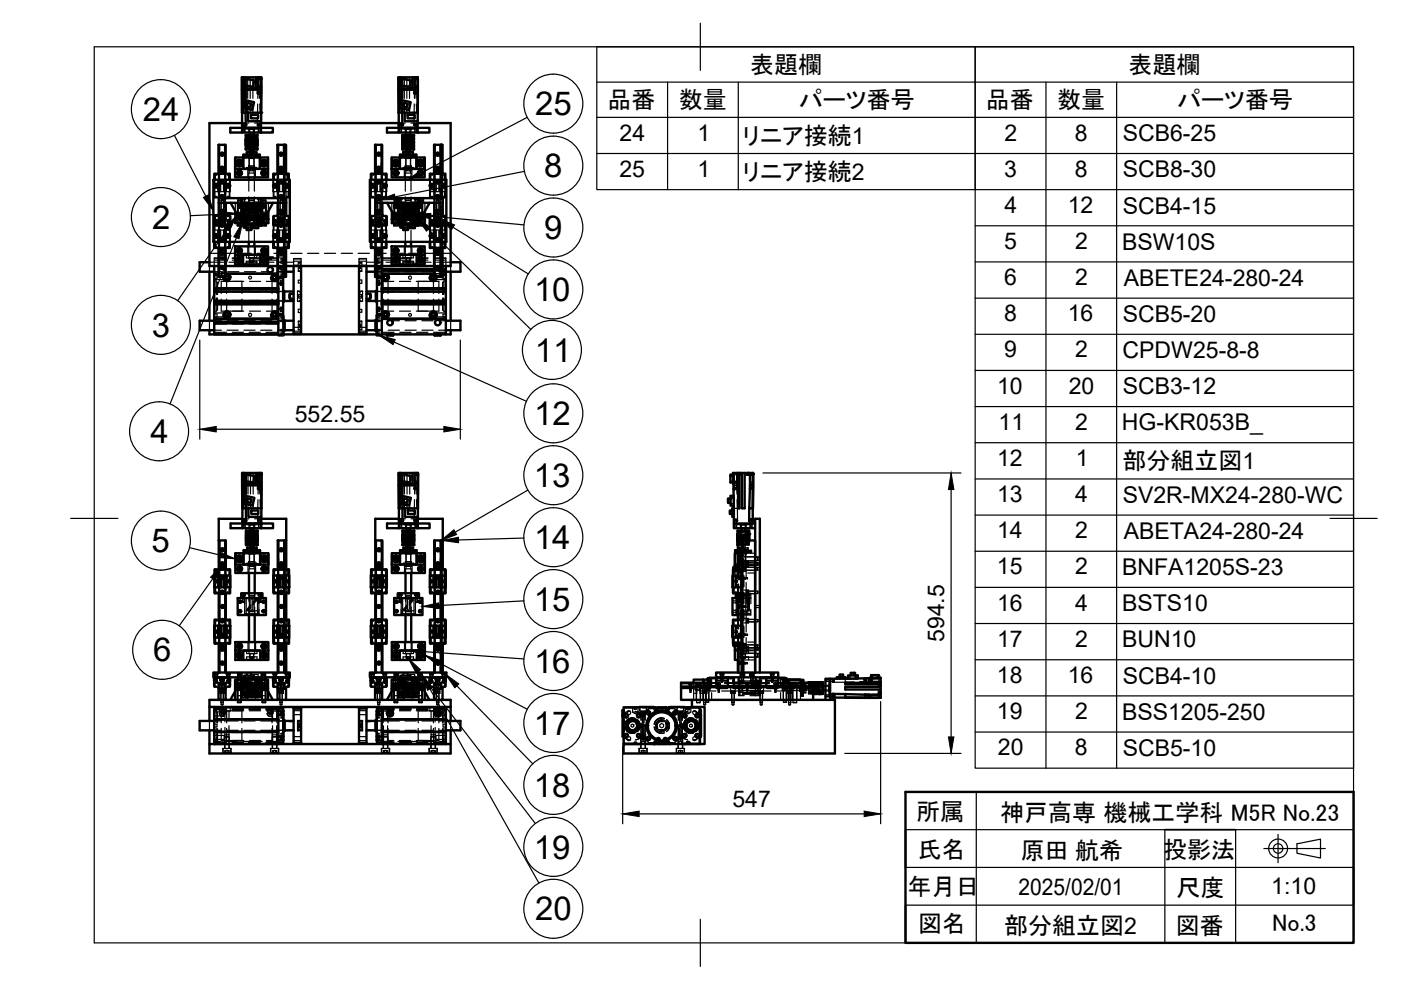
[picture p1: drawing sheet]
<svg xmlns="http://www.w3.org/2000/svg" width="297mm" height="210mm" viewBox="0 0 297 210" stroke-linecap="round" stroke-linejoin="round" font-family="sans-serif">
<defs><g id="words">
<g font-size="7">
<text x="30.3" y="25.7">24</text>
<text x="113.5" y="24.5">25</text>
<text x="115.4" y="37.6">8</text>
<text x="32.2" y="48.5">2</text>
<text x="115.4" y="50.7">9</text>
<text x="113.2" y="63.9">10</text>
<text x="32.2" y="71.4">3</text>
<text x="113.4" y="76.7">11</text>
<text x="31.9" y="94">4</text>
<text x="113.2" y="90.2">12</text>
<text x="113.2" y="103.2">13</text>
<text x="32.2" y="117.1">5</text>
<text x="113.2" y="116.4">14</text>
<text x="113.2" y="129.5">15</text>
<text x="32.5" y="140.2">6</text>
<text x="113.2" y="142.6">16</text>
<text x="113.2" y="155.8">17</text>
<text x="113.2" y="168.9">18</text>
<text x="113.2" y="182">19</text>
<text x="113.5" y="195.1">20</text>
</g>
<g font-size="5.1">
<text x="159" y="15.4">表題欄</text>
<text x="239.2" y="15.4">表題欄</text>
<text x="128.8" y="22.9">品番</text>
<text x="143.9" y="23">数量</text>
<text x="169.4" y="22.9">パーツ番号</text>
<text x="209" y="22.9">品番</text>
<text x="224.2" y="23">数量</text>
<text x="249.6" y="22.9">パーツ番号</text>
<text x="157.5" y="30.5">リニア接続1</text>
<text x="157.5" y="38.2">リニア接続2</text>
<text x="238" y="99.5">部分組立図1</text>
<text x="194.2" y="173.9">所属</text>
<text x="212" y="174.1">神戸高専 機械工学科 M5R No.23</text>
<text x="194.6" y="182">氏名</text>
<text x="216.4" y="182.1">原田 航希</text>
<text x="246.6" y="182">投影法</text>
<text x="192.4" y="189.8">年月日</text>
<text x="249.4" y="190">尺度</text>
<text x="194.7" y="197.6">図名</text>
<text x="249.3" y="197.9">図番</text>
<text x="269.7" y="197.4">No.3</text>
<text x="212.9" y="198">部分組立図2</text>
</g>
<g font-size="4.9">
<text x="131.4" y="29.8">24</text>
<text x="147.8" y="29.8">1</text>
<text x="213" y="29.8">2</text>
<text x="227.9" y="29.8">8</text>
<text x="238" y="29.9">SCB6-25</text>
<text x="131.3" y="37.5">25</text>
<text x="147.8" y="37.5">1</text>
<text x="212.9" y="37.5">3</text>
<text x="227.9" y="37.5">8</text>
<text x="238" y="37.6">SCB8-30</text>
<text x="213" y="45.1">4</text>
<text x="226.4" y="45.1">12</text>
<text x="238" y="45.3">SCB4-15</text>
<text x="212.9" y="52.8">5</text>
<text x="227.9" y="52.8">2</text>
<text x="237.9" y="52.9">BSW10S</text>
<text x="212.9" y="60.5">6</text>
<text x="227.9" y="60.5">2</text>
<text x="238.3" y="60.6">ABETE24-280-24</text>
<text x="212.9" y="68.1">8</text>
<text x="226.4" y="68.1">16</text>
<text x="238" y="68.3">SCB5-20</text>
<text x="212.9" y="75.8">9</text>
<text x="227.9" y="75.8">2</text>
<text x="238" y="75.9">CPDW25-8-8</text>
<text x="211.4" y="83.5">10</text>
<text x="226.6" y="83.5">20</text>
<text x="238" y="83.6">SCB3-12</text>
<text x="62.5" y="89.5">552.55</text>
<text x="211.7" y="91.1">11</text>
<text x="227.9" y="91.1">2</text>
<text x="237.9" y="91.3">HG-KR053B_</text>
<text x="211.4" y="98.8">12</text>
<text x="228.1" y="98.8">1</text>
<text x="211.4" y="106.5">13</text>
<text x="228" y="106.4">4</text>
<text x="238" y="106.6">SV2R-MX24-280-WC</text>
<text x="211.4" y="114.1">14</text>
<text x="227.9" y="114.1">2</text>
<text x="238.3" y="114.2">ABETA24-280-24</text>
<text x="211.4" y="121.8">15</text>
<text x="227.9" y="121.8">2</text>
<text x="237.9" y="121.9">BNFA1205S-23</text>
<text x="211.4" y="129.4">16</text>
<text x="228" y="129.4">4</text>
<text x="237.9" y="129.6">BSTS10</text>
<text x="200.2" y="136.1" transform="rotate(-90 200.2 136.1)">594.5</text>
<text x="211.4" y="137.1">17</text>
<text x="227.9" y="137.1">2</text>
<text x="237.9" y="137.2">BUN10</text>
<text x="211.4" y="144.8">18</text>
<text x="226.4" y="144.8">16</text>
<text x="238" y="144.9">SCB4-10</text>
<text x="211.4" y="152.5">19</text>
<text x="227.9" y="152.5">2</text>
<text x="237.9" y="152.6">BSS1205-250</text>
<text x="211.6" y="160.1">20</text>
<text x="227.9" y="160.1">8</text>
<text x="238" y="160.3">SCB5-10</text>
<text x="155.3" y="171.1">547</text>
<text x="216" y="189.8">2025/02/01</text>
<text x="269.5" y="189.5">1:10</text>
</g>
</g></defs>
<!-- layer: Hidden -->
<g fill="none" stroke="#000" stroke-width=".25">
<path d="M51.3 18.6h.7v1.2h-.7M51.4 19.7h.5M51.4 19.8v-.3h.5v.3M51.6 16.8h.2M51.7 16.6h.3v.2M51.7 16.4h.2v.2M52 16.8h-.2v1.9M52.1 16.4h.5v.2M52.2 16.4v.4M52.2 16.8v4.1M52.5 16.8v4.1M52.7 16.6h-.6l-.1 1.7h-.7"/>
<path d="M52.7 16.4v.4h-.7v-.4v2.3M53 16.4v4.5M53.6 16.4v4.5M54.7 16.4v2.6M54.7 19v1.9M54.8 16.8h.1M54.8 16.4h.1M54.8 16.4v.4M54.8 16.6v.2M54.9 16.4l-.1 .2M54.9 16.4h.1M54.9 16.8v2.2h-.2"/>
<path d="M55.2 16.4v.2M55.3 16.6v.2M55.4 16.6v2.4M55.4 19h-.5l.1 1.9M55.4 19v1.9M84.5 18.6h.7v1.2h-.7l.1-.3h.5v.3M84.5 19.7h.6M84.8 16.8h.1M84.9 16.6h.3M84.9 16.4h.2v.2M85.2 16.4v2.3M85.2 16.4v1.9h-.7"/>
<path d="M85.3 16.4h.5v.2M85.3 16.4v.4M85.4 16.8v4.1M85.7 16.8v4.1M85.9 16.4v.4h-1v1.9M85.9 16.6h-.6v.2M86.3 16.4v4.5M86.8 16.4v4.5M87.9 16.4v2.6M87.9 19v1.9M88 16.8h.1M88 16.4h.1"/>
<path d="M88 16.4v.4M88.1 16.4v.2h-.2l.1 .2M88.1 16.4h.1M88.1 16.8v2.2h-.2M88.4 16.4v.2M88.5 16.6v.2M88.6 16.6v4.3M88.6 19h-.5l.1 1.9M45.4 38.1v2.5h3.4v-2.5M45.4 38.1v3.8l.1-1.3M45.5 36.8v.3h.5v-.3M45.5 38.1v2.5"/>
<path d="M45.5 36.8v5.1h3.1v-1.3M45.6 36.9h.3M45.9 36.9h.1M46.2 38.1v2.5M46.3 36.8v2M46.3 39.9v2.4M46.4 30.7v1.5M46.4 33.4v2.4M46.4 36.9v2.4M46.4 36.8v2M46.4 39.9v2.4M46.5 30.7v2.7"/>
<path d="M46.5 34.6v9.5M46.7 38.1v2.5M46.8 38.1v2.5M47 35.5h.2v.4h-.2zM47 38.6h.2v.2h-.2zM47.4 38.1v2.5M47.6 30.7v2.7M47.6 34.6v9.5M47.7 36.8v2M47.7 39.9v2.4M47.8 30.7v2.7M47.8 34.6v20.2"/>
<path d="M47.9 38.1v2.5M48 38.1v2.5M48.2 36.8v.3h.5M48.2 36.8v.3M48.4 36.8l-.1 .1M48.5 36.8l-.1 .1M48.5 36.9h.1M48.6 36.9h.1M48.7 36.8v3.8M51.3 26.1h1.4M51.5 26.6v.5M51.5 28.1h.4"/>
<path d="M51.5 26.6l.1 1.5M51.5 26.2v.2l.1-.2M51.5 27.1v1M51.6 26.4h.3M51.7 32.8v.4h.8v-.4M51.7 32.8v.4M51.8 26.2l-.2 .4M51.8 27.1v.3h3v-.3M51.9 26.2l-.1 .2M51.9 26.4h.2M51.9 27.1v1M51.9 32.8v.3h.2v-.3"/>
<path d="M51.9 28.1h.1M51.9 26.6v1.5M52 21.2v1.8M52.1 26.4h.1M52.1 26.6h.1M52.1 26.4v.2M52.2 22v1.9M52.2 28.6l.1 .1M52.3 31.7h.3M52.3 31.7v-.5h.3v.5M52.3 28.7h.3M52.3 28.7v.4h.3v-.4"/>
<path d="M52.3 31.7h-.1M52.3 35.8v-.3h2.1v.3M52.3 32.8v.1h.8M52.4 32.8v.4M52.5 28.8h.8v.3M52.5 28.7h.6v.5h-.6M52.5 31.1h.6v.5h-.6M52.5 29.1h.8h-.5M52.5 31.3h.8M52.5 31.4h.8M52.5 22v1.9M52.5 32.9h1.6"/>
<path d="M52.5 35.8v1.8M52.6 31.7h.1M52.6 27.1v.3M52.6 28.6v.1M52.7 29.8h.1M52.7 29.9v.4M52.7 30.5h.1M52.7 35.2v1h.3M52.7 37.6v-.9h1.2v.9M52.7 35.2h1.2M52.7 35.2v.5h1.2v-.5M52.7 27.4v.7"/>
<path d="M52.7 33.1v.5M52.7 38.1v2.4M52.8 31.2v.3M52.8 28.8v.3M52.8 27.4h1M52.8 36.2v.5M52.9 32.3l-.2 2.9M52.9 31.2v.4zM52.9 29.1h.1v-.3v.3M52.9 28.8v.4zM52.9 33h.9M52.9 32.3h.9"/>
<path d="M52.9 32.3l-.1 3.4M52.9 31.4h.1M52.9 28.9h.1M52.9 27.4v.7M52.9 28.6v1M52.9 30.7v1M52.9 31.1h.2M52.9 28.7h.2M53 30.7h-.1M53 35.7h.7v.5h-.7zM53 31.3l-.1 .1M53 31.3v.1"/>
<path d="M53 31.3h.1M53 22v1.9M53.1 32.9h.5M53.1 32.8v.1M53.1 28.8h-.3v.3M53.1 28.8h.2M53.1 31.2h.2M53.3 31.3v.1M53.3 31.3l-.5-.1v.3M53.3 31.4l-.5 .1M53.4 29.1h.1M53.4 28.8h.1"/>
<path d="M53.4 31.2h.1M53.4 28.8v.3M53.4 31.3v.1M53.4 29.1h.8M53.4 31.3h.8M53.4 31.4h.8M53.5 31.1h.2M53.5 28.7h.2M53.6 32.8v.1M53.6 22v1.9M53.7 31.3v.1M53.7 28.8v.3z"/>
<path d="M53.7 31.3h.1M53.7 31.4h.1M53.7 28.9h.1M53.7 30.7v1v-1M53.7 31.1v.5zM53.7 28.7v.5zM53.7 27.4v.7M53.7 28.6v1M53.8 32.3v3.4M53.8 32.3v.7M53.8 33v.1M53.8 36.2v.5"/>
<path d="M53.8 35.2h.1M53.9 35.2v1h-.2M53.9 28.8h-.5h.8M53.9 31.2v.3M53.9 31.2v.3l-.5-.1M53.9 28.8v.3M53.9 28.8v.3h-.5M53.9 31.2l-.5 .1M53.9 33.1l.1 .5h-1.3v-.3M53.9 27.4v.7M53.9 38.1v2.4M53.9 26.1h1.4"/>
<path d="M54 35.2h-1.3v.3M54 29.8h.1M54 29.9v.4M54 30.5h.1M54 35.2v.3M54.1 28.6v.1M54.1 27.1v.3M54.1 31.7h.3M54.1 31.7v-.5h.3v.5M54.1 28.7h.3M54.1 28.7v.4h.3v-.4M54.1 31.7h.1"/>
<path d="M54.1 35.8v1.8M54.2 32.8v.4h.8v-.4M54.2 28.7h-.7v.5h.7M54.2 31.1h-.7v.5h.7M54.3 32.8v.4M54.3 32.8v.1h-.7M54.4 31.7h.1M54.4 32.8v.5h-2.2v-.5v.3h-.1M54.5 28.6l-.1 .1M54.6 26.6h.7M54.6 26.2h.7M54.6 32.8v.3h-.2"/>
<path d="M54.6 26.2v.4M54.6 22v4.6M54.7 27.1l.1-.5v1.5v-1M54.8 28.1h.4M54.8 32.8v.3h-.2M54.8 26.2v.2h.3M54.9 26.2v.2M55 32.8v.4M55.1 26.2v.4M55.1 22l.1 1.9M55.1 26.2v.2h-.5v.2M55.1 27.1l.1 1"/>
<path d="M55.2 26.6v1.5M55.3 26.2v.4M55.4 22l-.1 3.7M57.9 38.1v2.5h3.4v-2.5M57.9 38.1v3.8l.1-1.3v1.3h3.1v-1.3l.1 1.3v-1.3M58 38.1v2.5M58 36.8v.3h.5l-.1-.3M58 36.8v1.3M58.2 36.8l-.1 .1M58.3 36.8l-.1 .1M58.3 36.9h.1M58.4 36.9h.1"/>
<path d="M58.7 38.1v2.5M58.8 30.7v2.7M58.8 34.6v20.2M58.9 30.7v1.4M58.9 33.3v2.4M58.9 36.9v2.4M58.9 36.8v2M58.9 39.9v2.4M59.1 30.7v2.7M59.1 34.6v9.5M59.2 38.1v2.5M59.3 38.1v2.5"/>
<path d="M59.5 35.5h.2v.4h-.2l-.1-.2zM59.5 38.6l.2 .1-.1 .1h-.1zM59.9 38.1v2.5M60.1 30.7v2.7M60.1 34.6v9.5M60.2 36.8v2M60.2 39.9v2.4M60.3 30.7v2.7M60.3 34.6v2.4M60.3 38.2v2.3M60.3 36.8v2M60.3 39.9v2.4"/>
<path d="M60.3 36.8v1.9M60.4 38.1v2.5M60.5 38.1v2.5M60.6 36.8v1.9M60.6 39.9v2.4M60.7 36.8v.3h.5v-.3M60.9 36.8l-.1 .1M61 36.8l-.1 .1M61 36.9h.1M61.1 36.9h.1M61.1 36.8v1.3M61.2 38.1v2.5"/>
<path d="M78.6 38.1v2.5h3.4v-2.5M78.6 38.1v2.5M78.7 38.1v3.8M78.7 36.8v.3h.5v-.3M78.7 38.1v2.5M78.9 36.8h-.1l-.1 1.3M79 36.8l-.1 .1M79 36.9h.1M79.1 36.9h.1M79.1 36.8v.3M79.4 38.1v2.5M79.5 36.8v2"/>
<path d="M79.5 39.9v2.4M79.6 30.7v2.7M79.6 34.6v2.4M79.6 38.2v2.3M79.7 36.8v2M79.7 39.9v2.4M79.8 30.7v2.7M79.8 34.6v9.5M79.9 38.1v2.5M80 38.1v2.5M80.2 35.5h.2l.1 .2-.1 .2h-.2zM80.2 38.6l.2 .1-.1 .1h-.1z"/>
<path d="M80.6 38.1v2.5M80.8 30.7v2.7M80.8 34.6v9.5M80.9 36.8v2M80.9 39.9v2.4M81 30.7v2.7M81 34.6v2.4M81 38.2v2.3M81 36.8v2M81 39.9v2.4M81.1 38.1v2.5M81.4 36.8v.3h.5v-.3"/>
<path d="M81.4 36.8v.3M81.6 36.8l-.1 .1M81.7 36.8l-.1 .1M81.7 36.9h.1M81.8 36.9h.1M81.9 36.8v3.8M81.9 38.1v2.5M82 38.1l-.1 3.8-.1-1.3M84.5 26.1h1.4M84.7 27.1v-.5l.1 1.5v-1M84.7 28.1h.4M84.7 26.2v.2l.1-.2"/>
<path d="M84.8 26.4h.5M84.9 32.8v.4h.8v-.4M84.9 32.8v.4M85 26.2l-.2 .4M85 27.1v.3h3v-.3M85.1 27.1v1M85.1 26.2l-.1 .2M85.1 32.8v.3h.2v-.3M85.1 26.6v1.5M85.2 21.2l.1 1.8M85.3 26.4h.1M85.3 26.6h.1"/>
<path d="M85.3 26.4v.2M85.4 22v1.9M85.4 28.6v.1M85.4 31.7h.4M85.4 31.7v-.5h.4v.5M85.4 28.7h.4M85.4 28.7v.4h.4v-.4M85.4 31.7h.1M85.5 35.8v-.3h2.1v.3M85.5 32.8v.1h.8M85.6 32.8v.4M85.7 28.8h.8v.3"/>
<path d="M85.7 28.7h.6v.5h-.6M85.7 31.1h.6v.5h-.6M85.7 29.1h.8h-.5M85.7 31.3h.8M85.7 31.4h.8M85.7 32.9h1.6M85.7 22v1.9M85.7 35.8v1.8M85.8 31.7h.1M85.8 27.1v.3M85.8 28.6v.1M85.9 35.2h1.3"/>
<path d="M85.9 35.2v1h.3M85.9 29.8h.1M85.9 29.9v.4M85.9 30.5h.1M85.9 33.1v.5h1.3l-.1-.5M85.9 37.6v-.9h1.2v.9M85.9 35.2v.5h1.2v-.5M85.9 27.4v.7M85.9 38.1v2.4M86 31.2v.3M86 28.8v.3M86 35.2h-.1"/>
<path d="M86 27.4h1M86 36.2v.5M86.1 32.3l-.1 2.9M86.1 33h.9M86.1 32.3h.9M86.1 32.3l-.1 3.4M86.1 29.1l.1-.3v.3M86.1 31.4h.1M86.1 28.9h.1M86.1 31.1v.5zM86.1 28.7v.5zM86.1 27.4v.7"/>
<path d="M86.1 28.6v1M86.1 30.7v1M86.1 31.1h.2M86.1 28.7h.2M86.2 30.7h-.1M86.2 35.7h.7v.5h-.7zM86.2 31.3l-.1 .1M86.2 31.3v.1M86.2 31.3h.1M86.3 22v1.9M86.3 32.9h.5M86.3 32.8v.1"/>
<path d="M86.3 28.8h-.3v.3M86.3 28.8h.2M86.3 31.2h.2M86.5 31.3v.1M86.5 31.3l-.5-.1v.3M86.5 31.4l-.5 .1M86.6 29.1h.1M86.6 28.8h.1M86.6 31.2h.1M86.6 28.8v.3M86.6 31.3v.1M86.6 29.1h.8"/>
<path d="M86.6 31.3h.8M86.6 31.4h.8M86.7 31.1h.3M86.7 28.7h.3M86.8 32.8v.1M86.8 32.9h.7M86.8 22v1.9M86.9 31.3v.1M86.9 28.8v.3zM86.9 31.3h.1M86.9 31.4h.1M86.9 28.9h.1"/>
<path d="M86.9 30.7v1v-1M86.9 27.4v.7M86.9 28.6v1M87 31.1v.5zM87 28.7v.5zM87 32.3v.7M87 32.3v3.4M87 33v.1M87 36.2v.5M87 35.2h.1M87.1 28.8h-.5h.8M87.1 31.2v.3"/>
<path d="M87.1 31.2v.3l-.5-.1M87.1 28.8v.3M87.1 28.8v.3h-.5M87.1 31.2l-.5 .1M87.1 35.2v1h-.2M87.1 26.1h1.4M87.1 27.4v.7M87.1 38.1v2.4M87.2 29.8h.1M87.2 29.9v.4M87.2 30.5h.1M87.2 35.2v.3"/>
<path d="M87.3 28.6v.1M87.3 27.1v.3M87.3 31.7h.3M87.3 31.7v-.5h.3v.5M87.3 28.7h.3M87.3 28.7v.4h.3v-.4M87.3 31.7h.1M87.3 35.8v1.8M87.4 28.7h-.7v.5h.7M87.4 31.1h-.7v.5h.7M87.4 32.8v.4h.8v-.4M87.5 32.8v.4"/>
<path d="M87.5 32.8v.1M87.6 31.7h.1M87.6 32.8v.5h-2.2v-.5v.3h-.1M87.7 28.6l-.1 .1M87.8 32.8v.3h-.2M87.8 26.2h.7M87.8 26.2v.4M87.8 22v4.6M87.9 26.6v.5M88 28.1h.4M88 26.6v1.5v-1M88 32.8v.3h-.2"/>
<path d="M88 26.2v.2h.3M88.1 26.2v.2M88.2 32.8v.4M88.2 26.2v.2M88.3 22v1.9M88.3 26.4h-.5v.2M88.3 26.4v.2M88.3 26.2v.2M88.3 27.1l.1 1M88.4 26.6v1.5M88.4 26.6v.5M88.5 26.2v.4h-.7"/>
<path d="M88.5 23.9v1.8M88.6 22v1.9M91.1 38.1v2.5h3.4v-2.5M91.1 38.1v3.8l.1-1.3M91.2 36.8v.3h.5v-.3M91.2 38.1v2.5M91.2 36.8v5.1h3.1v-1.3l.1 1.3v-3.8M91.4 36.8l-.1 .1M91.4 36.8v.1M91.4 36.9h.2M91.6 36.9h.1M91.7 36.8v.3"/>
<path d="M91.9 38.1v2.5M92 30.7v2.7M92 34.6v20.2M92.1 30.7v2M92.1 33.9v2.4M92.1 37.5v2.3M92.1 36.8v2M92.1 39.9v2.4M92.2 30.7v2.7M92.2 34.6v9.5M92.4 38.1v2.5M92.5 38.1v2.5"/>
<path d="M92.7 35.5h.2l.1 .2-.1 .2h-.2zM92.7 38.6h.2v.2l-.3-.1zM93.1 38.1v2.5M93.3 30.7v2.7M93.3 34.6v9.5M93.4 36.8v2M93.4 39.9v2.4M93.5 30.7v2.7M93.5 34.6v2.4M93.5 38.2v2.3M93.5 36.8v2M93.5 39.9v2.4"/>
<path d="M93.6 38.1v2.5M93.7 38.1v2.5M93.8 36.8v1.9M93.8 39.9v2.4M93.9 36.8v.3h.5l-.1-.3M93.9 36.8v.3M94.1 36.8l-.1 .1M94.1 36.8v.1M94.1 36.9l.2-.1v1.3M94.3 36.9h.1M94.4 38.1v2.5M44.4 56.4v1.2"/>
<path d="M44.4 55.6h3M44.4 53.7h1.7M45.4 51.3v-2.5h3.4v2.5M45.4 59.6h.4v2.6M45.4 54.8h2.6M45.4 58.4h2.1M45.4 57.6h1.7M45.4 59.3h2.1M45.4 55.2h2.6M45.5 41.9v-.3h.5v.3M45.5 52.6v-.3h.5v.3M45.5 47.5v.3h.5v-.3"/>
<path d="M45.5 48.8v2.5M45.5 47.5v.3M45.5 48.8v3.8M45.5 48.8v-1.3h3.1v5.1M45.5 48.8l-.1-1.3v3.8M45.6 41.9h.3M45.6 41.9h.1M45.6 47.5h.3M45.6 47.5h.1M45.6 52.5h.3M45.6 52.5h.1M45.7 46.8h.3"/>
<path d="M45.7 47.8h.3M45.7 47.8h-.1M45.7 46.8v1M45.8 59.9h.3v2.3M45.9 41.9h.1M45.9 47.5h.1M46 46.8v1M46 47.8h.1M46 58.4v.6h-.6M46.2 48.8v2.5M46.3 43.5v2.4M46.3 47.1v2.4"/>
<path d="M46.3 50.6v2M46.3 58h1.5M46.3 58.1h1.5M46.3 56.4h1.5M46.4 40.5v1.5M46.4 45.4v.1M46.4 45.9v.5M46.4 46.5v2M46.4 49.6v2.4M46.4 53.2v2.4M46.4 56.8v1.9M46.4 43.5v2.4"/>
<path d="M46.4 47.1v2.4M46.4 50.6v2M46.5 54.5h1.3zM46.5 45.3v9.5M46.5 56v2.7M46.7 45.4v-1h.9v1M46.7 44.8h.9M46.7 44.4v.4M46.7 48.8v2.5M46.8 47.2v.2M46.8 48.8v2.5M46.8 46.7v-.5h.6v.5"/>
<path d="M46.9 46.5h.5zM46.9 54.5v.5h.6v-.5M46.9 43v1.4M46.9 44.9v-.2l.1 .2M46.9 47.6l.1 .1M46.9 44.7h.4M46.9 42v2.4M47 47.5v.4h.2l.1-.2M47 53.5h.2v.4h-.2zM47 45.4v.8M47 46.5v-.2l.1 .2M47 44.7h.3"/>
<path d="M47 45.4h.3M47 44.6h.2v.2h-.2zM47 50.6h.2v.2h-.2zM47 46.3h.3M47 47h-.1M47 45.4h.1M47 44.7v1.5M47.1 46.3l.1 .2M47.2 54.5v.5M47.2 46.3h.1M47.2 47.5l.1 .2M47.2 58.9a.87 .87 0 0 0 1.4 .7"/>
<path d="M47.2 44.7v.2M47.3 44.7l.1 .2M47.3 47h.1M47.3 44.7v.7M47.3 45.4h.1M47.3 45h-.3h.3v1.2M47.3 46.3v.2M47.3 41.7l-.1-.2h-.2v.4M47.3 58.9a.81 .81 0 0 0 1.2 .7M47.3 45.4v.8M47.3 41.7l-.1 .2M47.3 42v1"/>
<path d="M47.3 53.7h2.4M47.4 47.6l-.1 .1M47.4 42.5h-.5h.5v1.9M47.4 48.8v2.5M47.4 58.9a.71 .71 0 0 0 1.1 .6M47.4 43v1.4M47.5 56.7h-.6l-.3 .5M47.5 47.2v.2M47.5 58.4v.9M47.5 58.4l.2 .4M47.6 44.4v.4M47.6 45.3v9.5"/>
<path d="M47.6 56v2.7M47.7 58.1a.85 .85 0 0 1 1.3 .8M47.7 58.2a.79 .79 0 0 1 1.2 .7M47.7 59h.1M47.7 58.8h.1M47.7 59l-.2 .3M47.7 57.2a.56 .56 0 0 1-.8 .5M47.7 43.5v2.4M47.7 47.1v2.4M47.7 50.6v2M47.8 58.3a.67 .67 0 0 1 1 .6M47.8 56v2.7"/>
<path d="M47.8 58.6l-.1 .1M47.8 58.2l-.4 .5M47.9 58.5a.47 .47 0 0 1 .7 .4l-.1 .1a.4 .4 0 0 0-.4-.5 .4 .4 0 0 0-.3 .5 .4 .4 0 0 0 .6 .1l.1-.1a.45 .45 0 0 1-.5 .2 .45 .45 0 0 1-.4-.3zM47.9 48.8v2.5M48 48.8v2.5M48 59.7v2.5M48 54.7h-2.6v1.7M48.2 41.9v-.3h.5v.3M48.2 47.5v.3h.5M48.2 41.6v.3M48.2 47.5v.3M48.2 52.3v.3"/>
<path d="M48.3 57.6h2.4M48.3 41.9h.1M48.3 47.5h.1M48.3 52.5h.1M48.3 46.8h.3M48.3 47.8h.3M48.3 46.8v1M48.3 47.8h-.1M48.5 41.9h-.1M48.5 47.5h-.1M48.5 52.5l-.1 .1M48.6 55.6h2.3"/>
<path d="M48.6 41.9h-.1M48.6 41.9h.1M48.6 47.5h-.1M48.6 47.5h.1M48.6 52.5l-.1 .1M48.6 46.8v1M48.6 47.8h.1M48.6 40.6v1.3l.1-1.3M48.6 48.8v-1.3l.1 1.3M48.7 52.3h-.5v.3M49.2 54.8h2.4M49.2 54.7h2.4"/>
<path d="M49.2 55.2h2.4M49.9 43v1.8M49.9 45.4h.2M49.9 43h.1M50.1 45.4h1.4M50.1 45.4v1.1M50.1 46.1h1.3M50.1 45.4v.7M50.2 47.3v-2.3h1.1v2.3h.3M50.3 45.5h1zM50.3 45v.5M50.4 42.5h.8"/>
<path d="M50.4 42.5h.8v2.9M50.4 42.5v4.8M50.4 43.9h2.4M50.4 46.2v-.4h.2v.4M50.4 42l.1 3M50.5 45.8h.6M50.5 45.6v-.3h.2v.3M50.5 45.3h.5M50.5 42v1M50.6 45.8h.4v.4M50.7 45.3h.2v.3M50.7 46.6h.4"/>
<path d="M50.7 47.8h.4M50.7 47.8h-.1M50.7 46.6v1.2M50.7 45.5h.2l.2 .2-.2 .2h-.2zM50.8 46.5h2.5M50.9 45.3h.2v.3M50.9 53.7h2.4M51 45.8h.1v.4M51 42v1M51.1 43.7l-.2-.2h-.2v.4M51.1 43.7l-.2 .2M51.1 46.6v1.2"/>
<path d="M51.1 47.8h.1M51.1 42v3v-2.4h-.6h.6v-.7h.3v1M51.2 41.9v.4h.8v-.4M51.2 43v2.4M51.3 42h.7M51.3 42v.3M51.3 59.7v2.5M51.4 45.8v1M51.4 42.3v.6M51.4 43.5v.7M51.4 46.7l.2 .1M51.4 45.2v.6z"/>
<path d="M51.4 46.8h.1zM51.4 46.8v.1M51.4 42.3v1.5h.4h-.4M51.4 41.9h1.3M51.4 43.7h.4zM51.4 42.9h.4M51.4 42.9v2.3M51.4 45.4v.7M51.5 41.9v.2h.1M51.5 42.1h.3M51.5 46.9a.35 .35 0 0 1 .5 0 .35 .35 0 0 1 0 .5M51.5 43.9l-.4 .5v2.2l.4 .5h1.3"/>
<path d="M51.5 46.4h.3v.2h-.3zM51.5 44.4h.3v.2l-.2 .1zM51.5 45.4l.1 1.9h3.5l.2-1.9M51.5 45.4v1.1M51.5 46.9a.31 .31 0 0 1 .5 0 .31 .31 0 0 1 0 .4M51.5 46.8l.5 .1 .1 .4-.2-.4zM51.6 46.8l.2 .1M51.6 47.3h.1M51.6 41.9v.2h.2v-.2M51.6 46.8l.5 .1 .1 .4-.2-.4zM51.7 59.7h-4.8v2.5M51.7 47.8h1.3"/>
<path d="M51.8 42.9v.8M51.8 42.9h.1M51.8 43h3M51.8 42.3v4.2M51.8 57.6h2.4M51.9 47.4h-.2v.3M51.9 48.2h.2M51.9 43.7h3l.2 .3v3l-.2 .3h-3l-.3-.3v-3zM51.9 42.9v.1M51.9 47.4h-.3M51.9 44.1h.4v.2h-.4zM51.9 46.7l.2-.1 .2 .3-.2 .1z"/>
<path d="M51.9 45.5a1.44 1.44 0 0 0 1.2 1.4M52 42v.3M52 45a1.45 1.45 0 0 0 .6 1.8M52 47.4v.2h2.3M52 47.4h.1M52.1 43.5h-.7h3.3M52.1 47.5v-.1v.8M52.1 47.3v.2zM52.1 42.9v2.7h2.4v-2.7M52.1 45.6v.9M52.1 55.6h2.4M52.2 47.2l-.1 .3h-.6h.1"/>
<path d="M52.2 45.5a1.2 1.2 0 0 0 1.8 1 1.19 1.19 0 0 1-1.8-1M52.2 43.9v.7a1.5 1.5 0 0 0 .6 2.3M52.2 44.6h2.4M52.2 42.9v.1M52.2 56v-.6h2.2v.6M52.2 54v.7h2.2v-.7M52.3 43.5h.3M52.3 44.6a1.42 1.42 0 0 0 .5 2.2M52.3 46.1l.4 .4 .6 .3M52.3 48.2v.1M52.3 46.2h.9v.5h-.3M52.3 45.5a1.04 1.04 0 0 0 1.6 .9"/>
<path d="M52.4 44.5l.1 .1M52.4 45.3l.8-.8h.4l.8 .8v.4l-.8 .8h-.4l-.8-.8zM52.4 44.7h.9M52.4 46.3h.9M52.5 48.2v.1M52.5 52.2v1.8M52.6 45.5a.81 .81 0 0 0 1.2 .7M52.6 43v2.5M52.6 44.2a1.47 1.47 0 0 1 1.9 .3M52.7 47.5h-.6l1.8 .1h-1.9M52.7 54.7h1.2M52.7 42.9h-2.4v3.6"/>
<path d="M52.7 41.7v2.4M52.7 45.3v2.4M52.7 48.9v2.4M52.7 52.2v2.5M52.7 54.7h.1M52.8 44.4a1.21 1.21 0 0 1 1.8 1.1 1.18 1.18 0 0 0-1.8-1v.2M52.8 45.5a.63 .63 0 0 0 .9 .6M52.8 45.5a.57 .57 0 0 0 .9 .5 .58 .58 0 0 1-.9-.5zM52.8 46.3v.2M52.8 54.8h2.4M52.8 54.7h2.4M52.8 55.2h2.4"/>
<path d="M52.8 55.4h1M52.8 42.5l-.1 3.3h1.2M52.8 45.7h1M52.8 42.5h1M52.8 42.5l-.1-.1h1.2l-.1 .1M52.9 44.6a1.04 1.04 0 0 1 1.5 .9M52.9 59.7h2.4M52.9 54.7v.7h.8M52.9 55.5h.8M52.9 55.7h.8M52.9 54.7v1M53 44.4v.4z"/>
<path d="M53 46.2v.4zM53 44.5h.1M53 46.3h.1M53 46.5h.1M53 44.7h.1M53 44.8a.79 .79 0 0 1 1.2 .7M53.1 45v-.1a.62 .62 0 0 1 .9 .6l-.1-.3a.56 .56 0 0 0-.8-.2 .58 .58 0 0 1 .9 .5M53.1 44.5v.1M53.1 44.6v.1M53.1 44.5v.2M53.1 46.3v.1M53.1 46.4v.1"/>
<path d="M53.1 46.3v.2M53.1 46h.6M53.1 45h.6M53.1 43.5h.6M53.1 44.4v.4M53.1 55.4v.1M53.1 44.8l-.5 .7M53.1 44.4l-.8 .9M53.1 48.2v.6M53.2 44.4v.5h-.9M53.2 43.1l.3 .1v.7l.6-.7 .3 .1-.9 1v.9a.2 .2 0 0 1-.2 .3 .2 .2 0 0 1-.2-.3v-.4l-.6 .7-.2-.1 .8-1zM53.2 46.3h-1.4h3h-1.2"/>
<path d="M53.2 44.4v-.2h.4v.2M53.2 44.4h-.7l-.1 .2M53.2 46.3h-.4v.2M53.2 44.5h.1M53.2 46.3h.8M53.2 44.9l.2-.1-.1 .2a.43 .43 0 0 1 .5 .5 .43 .43 0 0 1-.6 .4 .52 .52 0 0 1-.1-.6 .52 .52 0 0 1 .4-.3l-.1-.2 .2 .2a.53 .53 0 0 1 .2 .8 .53 .53 0 0 1-.9-.1v-.3zM53.2 55.4v.1M53.2 45.9v.6h.4M53.3 47.9v.5M53.3 44.5v.2M53.3 46.3v.2M53.3 44.5l-.6 .1"/>
<path d="M53.3 48.2v.1M53.3 46.5h-.5M53.3 44.3v.8M53.3 45.9v.9M53.3 44.3l-.4 .1-.6 .5M53.3 55.4h.1M53.3 44.3h.1M53.3 46.3h.1M53.4 45.1h.1M53.4 44.3v.8M53.4 45.9v.9M53.4 44.3l.7 .2 .4 .4"/>
<path d="M53.4 46.3h1M53.4 46.3v.2M53.4 44.5v.2M53.4 44.5l.7 .1M53.4 46.5h2.5M53.4 46.5l.2 .1M53.4 44.7h1M53.4 44.7h.1M53.5 55.4v.1M53.6 45.9v.6M53.6 47.5v.7M53.6 55.4v.1"/>
<path d="M53.6 46.5h.1M53.6 44.4v.5h.9M53.6 44.4h.7l.1 .1M53.6 44.5h-.8v.2M53.7 46.4v.1M53.7 46.3v.1M53.7 44.6v.1M53.7 44.5v.1M53.7 44.5v.2M53.7 44.7h.1M53.7 46.5h.1M53.7 47.7v.6"/>
<path d="M53.7 54.7v1M53.8 44.9a.75 .75 0 0 0-1.2 .6M53.8 46.2v.4zM53.8 44.4v.4zM53.8 46.3h-.1v.2M53.8 45.7l.1 .6M53.8 42.5v3.2M53.9 47.6v.6h-1.8M53.9 54.7h-1.1M53.9 42.9h2.4M53.9 41.7v2.4M53.9 45.3v2.4"/>
<path d="M53.9 48.9v2.4M53.9 52.2v2.5M53.9 41.9h1.4M54 44.6a1.07 1.07 0 0 0-1.7 .9M54 44.5v.2M54 44.5v.2h-1.2M54 46.3v.2M54 46.3v.2h-.8M54 43.9h2.4M54 44.5h-.6M54.1 44.3a1.42 1.42 0 0 0-1.8 .3M54.1 43.2l-.6 .7"/>
<path d="M54.1 45.5a.77 .77 0 0 1-1.1 .7M54.1 52.2v1.8M54.1 47.8h1.3M54.2 43v2.5M54.3 43.4l-.8 .9v-.4M54.4 44.5l-.1 .1M54.4 44.5v.1M54.5 46.2h-.9v.5h.3M54.5 42.9v.1M54.5 44.1h.3v.2h-.3zM54.5 46.7l.2-.1 .1 .3-.1 .1zM54.5 45.5a1.09 1.09 0 0 1-1.7 1"/>
<path d="M54.5 53.7h2.4M54.5 46.1l-.4 .4-.8 .3M54.5 44.6a1.43 1.43 0 0 1-.5 2.2M54.5 45.6v.9M54.6 43.9v.7a1.49 1.49 0 0 1-.6 2.3M54.6 43.5v.3M54.6 43.8l.1 .3 .4 .2-.3-.1zM54.7 43.5v.2zM54.7 43.7a.62 .62 0 0 0 .5 .6l-.2-.2M54.7 43.7v.3l.5 .3M54.7 43.7h.1M54.7 43.5h.1"/>
<path d="M54.7 41.9v.4h.8v-.4M54.7 47.6h.7M54.7 42h.7M54.7 42v.3M54.7 45a1.42 1.42 0 0 1-.6 1.8M54.8 43.7a.35 .35 0 0 0 0 .5 .35 .35 0 0 0 .5-.1M54.8 43.7a.3 .3 0 0 0 0 .4 .3 .3 0 0 0 .4 0M54.8 43.5h-.1M54.8 42.9v.1M54.9 43.8h.4M54.9 42.9h.1M54.9 45.5a1.47 1.47 0 0 1-1.3 1.5"/>
<path d="M54.9 43.7h.3M54.9 42.9h.3M54.9 42.9v.8M54.9 41.9v.2h.2M54.9 42.1h.3M55 46.4h.3v.2h-.3zM55 44.4l.1-.1 .2 .3h-.3zM55.1 41.9v.2h.1v-.2M55.1 44.3h.3M55.1 47.3h.4M55.2 47.3h.1M55.2 42.9v.8"/>
<path d="M55.2 44.3h.2zM55.3 43.8h-.4v-1.5v4.2M55.3 45.4h1.4M55.3 42.3v1.5M55.3 45.4v1.1M55.3 43.9l.3 .5v2.2l-.3 .5h-1.3M55.3 46.1h1.3zM55.3 45.4v.7M55.4 45.2v.6zM55.4 46.3v.3zM55.4 47.5h-2.7v.4h1.3M55.4 44.3v.9"/>
<path d="M55.4 44.1v.2M55.4 45.8v.5M55.4 46.6v.9M55.4 47.5h.1M55.4 46.6h.1M55.4 46.3h.1M55.4 45.8h.1M55.4 46.8v.7M55.4 42v.3M55.4 57.6h2.4M55.4 47.4v.1M55.4 47.3v-2.3h1.1v2.3"/>
<path d="M55.5 45.5h1M55.5 45v.5M55.5 43v2.4M55.6 42.5h.8M55.6 42.5h.8v4.8M55.6 42.5v-.6h-.3l-.1 1M55.6 42.5v2.9M55.6 46.2v-.4h.2v.4M55.6 42l.1 3M55.7 46.6h.4M55.7 47.8h.4M55.7 45.8h.6"/>
<path d="M55.7 47.8h-.1M55.7 46.6v1.2M55.7 45.6v-.3h.1v.3M55.7 55.6h2.4M55.7 45.5h.3v.4h-.3l-.1-.2zM55.7 45.3h.5M55.7 42v3M55.8 45.8h.4v.4M55.8 45.3h.3v.3M56.1 43.7l-.1-.2h-.3l-.1 .2 .1 .2M56.1 43.7l-.1 .2M56.1 46.6v1.2"/>
<path d="M56.1 47.8h.1M56.1 45.3h.2v.3M56.2 45.8h.1M56.2 42v1M56.3 42.6h-.6h.6v2.4M56.3 42v3M56.3 45.3v1.2M56.4 54.8h2.6M56.4 54.7h2.6M56.4 55.2h2.6M56.4 43v2.4M56.5 59.7h1.2v2.5"/>
<path d="M56.5 45v.5M56.6 54.5h1.3M56.6 54.5v.2M56.6 45.4l.1 1.1M56.7 45.4h.2M56.8 43h.1M56.9 43v1.8M57 54.5v.5h.3v-.5M57.3 58.9a.88 .88 0 0 0 1.4 .7M57.4 58.9a.81 .81 0 0 0 1.2 .7M57.5 58.9a.69 .69 0 0 0 1.1 .6M57.6 54.5v.5h-.3"/>
<path d="M57.8 58.1a.86 .86 0 0 1 1.3 .8M57.8 58.2a.77 .77 0 0 1 1.2 .7M57.9 58.3a.69 .69 0 0 1 1 .6M57.9 51.3v-2.5h3.4v2.5M57.9 54.5v.2M58 48.8v2.5M58 41.9v-.3h.5l-.1 .3M58 52.6v-.3h.5l-.1 .3M58 47.5v.3h.5M58 47.5v.3M58 51.3v1.3M58.1 53.7h2.4"/>
<path d="M58.1 41.9h.1M58.1 47.5h.1M58.1 52.5h.1M58.2 46.8h.3M58.2 47.8h.3M58.2 46.8v1M58.2 47.8h-.1M58.2 47.5h-.1M58.3 41.9h-.1M58.3 47.5h-.1M58.3 47.5h.1M58.3 52.5l-.1 .1"/>
<path d="M58.4 41.9h-.1M58.4 41.9h.1M58.4 47.5h.1M58.4 52.5l-.1 .1M58.5 46.8v1M58.5 47.8h.1M58.7 48.8v2.5M58.8 58h.2M58.8 58.1h.2M58.8 56.4h1.8M58.8 56v2.7M58.9 56.8v1.9l-.1-.2"/>
<path d="M58.9 40.5v2.3M58.9 44v1.5M58.9 45.9v.5M58.9 46.5v2M58.9 49.6v2.4M58.9 53.2v2.4M58.9 43.5v2.4M58.9 47.1v2.4M58.9 50.6v2M59 57.6h1.6M59 54.7v4h1.1M59 54.7v-.2h1.1v4.2"/>
<path d="M59 59.6h-.3v2.6M59 55.6h3.3M59.1 45.3v9.5M59.1 56v2.7M59.2 45.4v-1h.9v10.4l-.5 .1v.9h.5M59.2 44.8h.9M59.2 44.4v.4M59.2 48.8v2.5M59.3 47.2v.2M59.3 48.8v2.5M59.3 46.7v-.5h.6v.5M59.4 46.5h.5"/>
<path d="M59.4 46.2v.3M59.4 43v1.4M59.4 47.6l.1 .1M59.4 44.9v-.2l.1 .2M59.4 44.7h.4M59.4 42v2.4M59.5 47.5l-.1 .2 .1 .2h.2l.1-.2M59.5 53.5h.2v.4h-.2l-.1-.2zM59.5 46.5v-.2l.1 .2M59.5 45h.3M59.5 45h.3v1.2M59.5 45v1.2"/>
<path d="M59.5 59.6h.4M59.5 44.6l.2 .1-.1 .1h-.1zM59.5 50.6l.2 .1-.1 .1h-.1zM59.5 46.3h.3v.2M59.5 47h-.1M59.5 44.7h.3M59.5 45.4h.3M59.5 45.4h.1M59.5 44.7v.7M59.6 46.3l.1 .2M59.6 55.7h.4M59.6 58.3h.4"/>
<path d="M59.7 47.5l.1 .2M59.8 47h.1M59.8 44.7v.2M59.8 44.7l.1 .2M59.8 45.4h.1M59.8 44.7v.7M59.8 41.7l-.1-.2h-.2l-.1 .2 .1 .2M59.8 45.4v.8M59.8 41.7l-.1 .2M59.9 42v1M59.9 47.6l-.1 .1M59.9 48.8v2.5"/>
<path d="M59.9 42.5h-.5h.5v1.9M59.9 46.2v.3M59.9 46.5h.1M59.9 59.6v.8M59.9 43v1.4M60 59.8h-.3v.2M60 47.2v.2M60 59.5h-.5v1h.5M60 57.5v.8zM60 55v3.2M60 55h.1M60 58.2h.1"/>
<path d="M60 58.2l.1 .1M60.1 55.3a1.01 1.01 0 0 1 .3 1.2v.4a.82 .82 0 0 1-.3 1M60.1 44.4v.4M60.1 55.3h-.3v.2h.3M60.1 55.1h-.3v.2M60.1 57.9h-.3v.2h.3M60.1 57.7h-.3v.2M60.1 54.9l-.1 .8M60.1 57.4h-.5v1h.5M60.1 57.2v1.5M60.1 55h-.1M60.2 43.5v2.4"/>
<path d="M60.2 47.1v2.4M60.2 50.6v2M60.3 41.7v2.4M60.3 45.3v2.4M60.3 48.9v2.4M60.3 52.4v2.4M60.3 56v2.7M60.3 43.5v2.4M60.3 47.1v2.4M60.3 50.6v2M60.3 50.7v1.9M60.4 48.8v2.5"/>
<path d="M60.5 48.8v2.5M60.6 43.5v2.4M60.6 47.1v2.4M60.6 50.7v1.9M60.7 41.9v-.3h.5v.3M60.7 52.6v-.3h.5v.3M60.7 47.5v.3h.5v-.3M60.8 41.9h.1M60.8 47.5h.1M60.8 52.5h.1M60.8 46.8h.3M60.8 47.8h.3"/>
<path d="M60.8 46.8v1M60.8 47.8h-.1M61 41.9h-.1M61 47.5h-.1M61 52.5l-.1 .1M61.1 41.9h-.1M61.1 41.9h.1M61.1 47.5h-.1M61.1 47.5h.1M61.1 52.5l-.1 .1M61.1 46.8v1M61.1 47.8h.1"/>
<path d="M61.1 51.3v1.3M61.2 48.8v2.5M61.2 48.8v-1.3l-.1 1.3v-1.3h-3.1v1.3l-.1-1.3v3.8M61.6 53.7h2.4M62.3 54.9l1.5-.1h-1.5v1.6M62.3 55.4h1.5M62.3 56.2h1.5M63.2 55.7v1.8h.6M63.2 55.7l.4 .2 .2 .3M63.2 55.7h.6M63.5 56.6h.3M63.8 56.3h-.3v.6h.3"/>
<path d="M63.8 56.2v.3a.68 .68 0 0 1-.6 1M63.8 59.4h-.6v.6h.6M63.8 54.9v1.5M65.2 53.7h2.4M68.8 53.7h2.4M72.4 53.7h2.3M75.9 53.7h2.4M76.1 54.9l1.6-.1v1.6M76.1 59.4h.6v.7h-.6M76.1 55.7h.6v1.8h-.6M76.1 55.4h1.6M76.1 56.2h1.6"/>
<path d="M76.2 56.3h.3v.3h-.3M76.5 56.6v.3h-.3M76.6 55.7a1.02 1.02 0 0 0-.4 1.3l.1 .4 .4 .1M77.7 54.9h-1.6v1.5M77.7 55.6h3.2M78.6 51.3v-2.5h3.4v2.5M78.6 48.8v2.5M78.7 51.3l-.1-3.8 .1 1.3v-1.3h3.1v5.1M78.7 41.9v-.3h.5v.3M78.7 52.6v-.3h.5v.3M78.7 47.5v.3h.5M78.7 48.8v2.5"/>
<path d="M78.7 51.3l.1 1.3 .1-.1M78.8 41.9h.1M78.8 47.5h.1M78.8 52.5h.1M78.9 46.8h.3M78.9 47.8h.3M78.9 47.8h-.1M78.9 46.8v1M78.9 41.9h-.1M78.9 47.5h-.1M79 41.9h-.1M79 47.5h-.1"/>
<path d="M79 47.5h.1M79 52.5l-.1 .1M79.1 41.9h-.1M79.1 41.9h.1M79.1 47.5h.1M79.1 52.5l-.1 .1M79.1 41.6v.3M79.1 47.5v.3M79.1 52.3v.3M79.2 46.8v1M79.2 47.8h.1M79.4 48.8v2.5"/>
<path d="M79.5 53.7h2.4M79.5 43.5v2.4M79.5 47.1v2.4M79.5 50.6v2M79.5 57.6h1.6M79.5 56.4h1.5M79.6 41.7v2.4M79.6 45.3v2.4M79.6 48.9v2.4M79.6 52.4v2.4M79.6 56v2.7M79.7 43.5v2.4"/>
<path d="M79.7 47.1v2.4M79.7 50.6v2M79.8 45.3v9.5M79.8 56v2.7M79.8 45.4v-1h1v1M79.8 57.4h.6v1h-.6M79.8 54.8h.6v1h-.6M79.8 57.2v1.5M79.8 55h.1M79.9 55.1h.2v.2h-.2a1.01 1.01 0 0 0-.3 1.2v.4a.68 .68 0 0 0 .5 1v-.2h-.2M79.9 57.5v.8zM79.9 54.9v.8z"/>
<path d="M79.9 44.8h.9M79.9 44.4v.4M79.9 59.5h.6v1h-.6M79.9 55v3.2M79.9 48.8v2.5M79.9 55.7h.5M79.9 58.3h.5M79.9 58.2l-.1 .1M79.9 47.2v.2M80 59.8h.2v.2h-.2M80 48.8v2.5M80 46.7v-.5h.6v.5"/>
<path d="M80 59.6v.8M80 59.6h.5M80.1 46.5h.5zM80.1 43v1.4M80.1 47.6l.1 .1M80.1 44.9v-.2l.1 .2M80.1 44.7h.4M80.1 57.9v.2h-.2M80.1 55.3v.2h-.2M80.1 42v2.4M80.1 45.4v.8M80.2 47.5v.4h.2l.1-.2"/>
<path d="M80.2 53.5h.2l.1 .2-.1 .2h-.2zM80.2 46.5v-.2v.2M80.2 44.7h.3M80.2 45.4h.3M80.2 44.6l.2 .1-.1 .1h-.1zM80.2 50.6l.2 .1-.1 .1h-.1zM80.2 46.3h.3M80.2 47h-.1M80.2 45.4h.1M80.2 44.7v1.5M80.2 46.3l.2 .2M80.4 46.3h.1"/>
<path d="M80.4 47.5l.1 .2M80.4 44.7v.2M80.5 44.7l.1 .2M80.5 47h.1M80.5 44.7v.7M80.5 45.4h.1M80.5 45h-.3h.3v1.2M80.5 46.3v.2M80.5 45.4v.8M80.5 41.7l-.1-.2h-.2v.4M80.5 41.7l-.1 .2M80.5 42v1"/>
<path d="M80.6 47.6l-.1 .1M80.6 42.5h-.5h.5v1.9M80.6 48.8v2.5M80.6 43v1.4M80.7 47.2v.2M80.8 44.4v.4M80.8 45.3v9.5M80.8 56v2.7M80.9 58.9a.87 .87 0 0 0 1.3 .7M80.9 43.5v2.4M80.9 47.1v2.4M80.9 50.6v2"/>
<path d="M80.9 58.9a.78 .78 0 0 0 1.2 .7M80.9 54.7v4M80.9 54.7v-.2h-1.1v1.5M80.9 59.6h.3v2.6M80.9 54.8h2.7M80.9 54.7h2.7M80.9 58h.1M80.9 58.1h.1M80.9 57.5h2.7M80.9 55.2h2.7M80.9 57.4h.1M80.9 56.9h2.7"/>
<path d="M80.9 57h.1M81 41.7v2.4M81 45.3v2.4M81 48.9v2.4M81 52.4v2.4M81 56v2.7M81 58.9a.71 .71 0 0 0 1.1 .6M81 43.5v2.4M81 47.1v2.4M81 50.6v2M81.1 48.8v2.5M81.3 58.1a.86 .86 0 0 1 1.3 .8"/>
<path d="M81.3 58.2a.79 .79 0 0 1 1.2 .7M81.4 58.3a.67 .67 0 0 1 1 .6M81.4 41.9v-.3h.5v.3M81.4 52.6v-.3h.5v.3M81.4 47.5v.3h.5v-.3M81.4 41.6v.3M81.4 47.5v.3M81.4 52.3v.3M81.5 41.9h.1M81.5 47.5h.1M81.5 52.5h.1M81.5 46.8h.3"/>
<path d="M81.5 47.8h.3M81.5 46.8v1M81.5 47.8h-.1M81.5 58.5a.47 .47 0 0 1 .7 .4l-.1 .1a.4 .4 0 0 0-.4-.5 .4 .4 0 0 0-.3 .5 .4 .4 0 0 0 .6 .1l.1-.1a.43 .43 0 0 1-.5 .2 .43 .43 0 0 1-.3-.3zM81.7 41.9h-.1M81.7 47.5h-.1M81.7 52.5l-.1 .1M81.8 41.9h-.1M81.8 41.9h.1M81.8 47.5h-.1M81.8 47.5h.1M81.8 52.5l-.1 .1"/>
<path d="M81.8 46.8v1M81.8 47.8h.1M81.8 40.6v1.3h-3.1M81.8 48.8l.1-1.3 .1 3.8M81.9 41.6v.3M81.9 55.6h2.3M81.9 48.8v2.5M82.3 57.6h2.3M83.1 43v1.8M83.1 45.4h.2M83.1 53.7h2.4M83.1 43h.1"/>
<path d="M83.3 45.4h1.4M83.3 45.4v1.1M83.3 46.1h1.3zM83.3 45.4v.7M83.4 47.3v-2.3h1.1v2.3M83.5 45.5h1M83.5 59.7h-1.2v2.5M83.5 45v.5M83.6 42.5h.8M83.6 42.5h.8v2.9M83.6 42.5v4.8M83.6 43.9h2.4"/>
<path d="M83.6 46.2v-.4h.2v.4M83.7 43v2M83.7 45.8h.6M83.7 42.6h.6M83.7 42.6h.6v2.4M83.7 42.6v2.4M83.7 45.6v-.3h.1v.3M83.7 45.3h.5M83.8 45.8h.3v.4M83.8 45.3h.3v.3M83.9 46.6h.4M83.9 47.8h.4"/>
<path d="M83.9 47.8h-.1M83.9 46.6v1.2M83.9 45.5h.3v.4h-.3l-.1-.2zM83.9 42v1M84 46.5h2.5M84 42v1M84.1 45.3h.2v.3M84.1 45.8h.2v.4M84.3 43.7l-.1-.2h-.3l-.1 .2 .1 .2M84.3 43.7l-.1 .2M84.3 42.9v-1h.3v1M84.3 46.6v1.2"/>
<path d="M84.3 47.8h.1M84.3 43v2M84.4 41.9v.4h.8v-.4M84.4 43v2.4M84.5 42v.3M84.5 47.3h.3M84.5 45v.5M84.5 41.9l.7 .1zM84.5 42v1M84.5 45.8l.1 1M84.5 43.5v.7M84.6 46.7l.2 .1"/>
<path d="M84.6 43.5h3.2M84.6 45.2v.6zM84.6 46.8h.1zM84.6 43.5l-.1 1.7M84.6 46.8v.1M84.6 46.8l-.1 .1M84.6 42.3v1.5h.4h-.4M84.6 42v1M84.6 41.9h1.3M84.6 45.4l.1 1.1M84.6 43.7h.4M84.6 42.9h.4"/>
<path d="M84.6 41.9v.2h.2M84.6 42.1h.3M84.6 43.9l-.3 .5v2.2l.3 .5h1.4M84.6 42.9v.8M84.7 46.9a.35 .35 0 0 1 .5 0 .35 .35 0 0 1 0 .5M84.7 45.4l.1 1.9h3.5l.2-1.9M84.7 46.4h.3v.2h-.3zM84.7 44.4l.1-.1 .2 .3h-.3zM84.7 59.7h2.4M84.7 46.9a.32 .32 0 0 1 .4 0 .32 .32 0 0 1 .1 .4M84.7 46.8l.5 .1 .1 .4-.2-.4zM84.8 46.8l.2 .1"/>
<path d="M84.8 54.8h2.3M84.8 54.7h2.3M84.8 57.5h2.3M84.8 55.2h2.3M84.8 56.9h2.3M84.8 47.3h.1M84.8 41.9v.2h.1v-.2M84.8 44l.3-.3h3l.2 .3v3l-.2 .3h-3l-.3-.3zM84.8 46.8l.5 .1v.4l-.1-.4zM84.9 47.8h1.2M85 42.9v.8M85 42.9h.1"/>
<path d="M85 43h3M85 42.3v4.2M85 48.2h.3M85 47.4h-.1v.3M85.1 42.9v.1M85.1 47.4h-.3M85.1 44.1h.4v.2h-.4zM85.1 46.7l.2-.1 .2 .3-.2 .1zM85.1 45.5a1.45 1.45 0 0 0 1.2 1.4M85.2 45a1.45 1.45 0 0 0 .6 1.8M85.3 47.4l-.1 .2h2.3M85.3 43.5h-.7"/>
<path d="M85.3 47.5v-.1v.8M85.3 47.2v.3h-.6h.1M85.3 47.3v.2zM85.3 45.5a1.2 1.2 0 0 0 1.9 1 1.21 1.21 0 0 1-1.8-1M85.3 42.9v2.7h2.4v-2.7M85.3 45.6v.9M85.4 43.9v.7a1.52 1.52 0 0 0 .6 2.3M85.4 44.6h2.4M85.4 42.9v.1M85.4 56v-.6h2.2v.6M85.4 54v.7h2.2v-.7M85.4 55.6h2.4"/>
<path d="M85.4 43.5h.3M85.4 44.6a1.42 1.42 0 0 0 .6 2.2M85.5 46.1l.4 .4 .6 .3M85.5 48.2v.1M85.5 46.2h.9v.5h-.3M85.5 45.5a1.03 1.03 0 0 0 1.6 .9M85.6 44.5l.1 .1M85.6 45.3l.7-.8h.5l.7 .8v.4l-.7 .8h-.5l-.7-.8zM85.6 44.7h.9M85.6 46.3h.9M85.7 48.2v.1M85.7 52.2v1.8"/>
<path d="M85.8 43v2.5a.81 .81 0 0 0 1.2 .7M85.8 44.2a1.47 1.47 0 0 1 1.9 .3M85.9 47.5h-.6l1.8 .1h-1.9M85.9 57.6h2.3M85.9 54.7h1.2M85.9 42.9h-2.4v3.6M85.9 41.7v2.4M85.9 45.3v2.4M85.9 48.9v2.4M85.9 52.2v2.5M86 44.4a1.23 1.23 0 0 1 1.8 1.1M86 45.5a.63 .63 0 0 0 .9 .6"/>
<path d="M86 45.5a.57 .57 0 0 0 .9 .5 .56 .56 0 0 1-.6 0 .56 .56 0 0 1-.3-.5zM86 44.7v-.2a.9 .9 0 0 1 1.4 .1l.3 .4 .1 .5M86 46.3v.2M86 42.5l-.1 3.3h1.2M86 45.7h1M86 42.5h1M86 42.5l-.1-.1h1.2l-.1 .1M86 44.6a1.04 1.04 0 0 1 1.6 .9M86 55.4h1M86.1 54.7v.7h.8M86.1 55.5h.8M86.1 55.7h.8"/>
<path d="M86.1 54.7v1M86.1 44.4l.1 .4zM86.1 44.5h.2M86.1 46.3h.2M86.1 46.5h.2M86.1 44.7h.2M86.2 46.2v.4zM86.2 44.8a.79 .79 0 0 1 1.2 .7M86.2 46h.7M86.2 45h.7M86.3 45v-.1a.65 .65 0 0 1 .9 .6M86.3 44.5v.1"/>
<path d="M86.3 44.6v.1M86.3 44.5v.2M86.3 46.3v.1M86.3 46.4v.1M86.3 46.3v.2M86.3 45a.56 .56 0 0 1 .8 .5M86.3 43.5h.6M86.3 55.4v.1M86.3 44.4v.4M86.3 44.8l-.5 .7a.74 .74 0 0 1 1.2-.6M86.3 48.2v.6M86.3 44.4l-.7 .9"/>
<path d="M86.4 43.2l.1-.1 .2 .1v.7l.6-.7h.2l-.8 1.1v.9a.2 .2 0 0 1-.2 .3 .2 .2 0 0 1-.2-.3v-.4l-.5 .7-.3-.1 .8-1zM86.4 44.4v.5h-.9M86.4 46.3h-1.4h3h-1.2M86.4 44.4v-.2h.4v.2M86.4 44.4h-.7l-.1 .2M86.4 46.3h-.4v.2M86.4 44.5h.1M86.4 46.3h.7M86.4 44.9l.2-.1-.2 .2a.47 .47 0 0 1 .5 .3 .47 .47 0 0 1-.2 .6 .42 .42 0 0 1-.5-.4 .42 .42 0 0 1 .5-.5l-.1-.2 .2 .2a.52 .52 0 0 1 .1 .9 .52 .52 0 0 1-.8-.3zM86.4 45.9v.6h.3M86.4 55.4v.1M86.5 47.9v.5"/>
<path d="M86.5 44.5v.2M86.5 46.3v.2M86.5 44.5l-.6 .1M86.5 48.2v.1M86.5 46.5h-.5M86.5 44.3v.8M86.5 45.9v.9M86.5 44.3l-.6 .2-.4 .4M86.5 55.4h.1M86.5 44.3h.1M86.5 46.3h.1M86.6 45.1h.1"/>
<path d="M86.6 44.3v.8M86.6 45.9v.9M86.6 44.3l.7 .2 .4 .4M86.6 46.3h.9M86.6 46.3v.2M86.6 44.5v.2M86.6 44.5l.7 .1M86.6 46.5h2.5M86.6 46.5l.2 .1M86.6 44.7h.9M86.6 44.7h.1M86.7 55.4v.1"/>
<path d="M86.7 53.7h2.3M86.7 47.5v.7M86.7 45.9v.6M86.7 46.5h.1M86.8 55.4v.1M86.8 44.4v.5h.9M86.8 44.4h.7l.1 .1M86.8 44.5h-.8v.2M86.9 46.4v.1M86.9 46.3v.1M86.9 44.6v.1M86.9 44.5v.1"/>
<path d="M86.9 44.5v.2M86.9 44.7h.1M86.9 46.5h.1M86.9 47.7v.6M86.9 54.7v1M87 46.2v.4zM87 44.4v.4zM87 46.3h-.1v.2M87 45.7l.1 .6M87 42.5v3.2M87.1 47.6v.6h-1.8M87.1 44.6a1.08 1.08 0 0 0-1.6 .9"/>
<path d="M87.1 42.9h2.4v1.2M87.1 41.9h1.4M87.1 44.5v.2M87.1 44.5v.2h-1.1M87.1 46.3v.2M87.1 46.3v.2h-.7M87.1 41.7v2.4M87.1 45.3v2.4M87.1 48.9v2.4M87.1 52.2v2.5M87.1 44.5h-.5M87.2 43.9h2.4"/>
<path d="M87.3 44.3a1.42 1.42 0 0 0-1.8 .3M87.3 43.2l-.6 .7M87.3 45.5a.76 .76 0 0 1-1.1 .7M87.3 52.2v1.8M87.3 47.8h1.3M87.4 43v2.5M87.5 43.4l-.8 .9v-.4M87.6 44.5l-.1 .1M87.6 44.5v.1M87.7 46.2h-.9v.5h.3M87.7 42.9v.1M87.7 44.1h.3v.2h-.3z"/>
<path d="M87.7 46.7l.1-.1 .2 .3-.2 .1zM87.7 45.5a1.09 1.09 0 0 1-1.7 1M87.7 46.1l-.4 .4-.8 .3M87.7 44.6a1.43 1.43 0 0 1-.5 2.2M87.7 45.6v.9M87.8 43.9v.7a1.49 1.49 0 0 1-.7 2.3M87.8 43.5v.3M87.8 43.8l.1 .3 .4 .2-.3-.1zM87.8 43.5v.2zM87.8 43.7l.2 .4 .4 .2M87.8 43.7h.1M87.8 43.5h.1"/>
<path d="M87.9 41.9v.4h.8v-.4M87.9 47.6h.7M87.9 42h.7M87.9 43.7a.35 .35 0 0 0 .1 .4 .35 .35 0 0 0 .5 0M87.9 45a1.42 1.42 0 0 1-.6 1.8M87.9 42v.3M87.9 43.5h-.1M87.9 43.7a.3 .3 0 0 0 .1 .4 .3 .3 0 0 0 .4 0M88 42.9v.1M88.1 42.3v4.2M88.1 43.8h.4M88.1 42.3v1.5h.4"/>
<path d="M88.1 45.5a1.52 1.52 0 0 1-1.3 1.5M88.1 42.9h.1M88.1 43.7h.3M88.1 42.9h.3M88.1 42.9v.8M88.1 41.9v.2h.2M88.1 42.1h.3M88.2 46.4h.3v.2h-.3zM88.2 44.4l.1-.1 .2 .3h-.3zM88.2 44.1l.2 .2M88.3 41.9v.2h.1v-.2M88.3 59.7h4.7v2.5"/>
<path d="M88.3 44.3h.3M88.3 47.3h.4M88.3 54.8h2.4M88.3 54.7h2.4M88.3 57.5h2.4M88.3 55.2h2.4M88.3 56.9h2.4M88.4 47.3h.1M88.4 44.3h.2zM88.4 42.9v.8M88.5 45.4h1.4M88.5 42.3v1.5"/>
<path d="M88.5 45.4v1.1M88.5 43.9l.3 .5v2.2l-.3 .5h-1.3M88.5 42.3v.6M88.5 46.1h1.3M88.5 45.4v.7M88.6 45.2v.6zM88.6 46.3v.3zM88.6 47.5h-2.7v.4h1.2M88.6 44.3v.9M88.6 44.1v.2M88.6 47.5h.1M88.6 46.3h.1"/>
<path d="M88.6 46.8v.7M88.6 45.8v.5M88.6 46.6v.9M88.6 47.4v.1M88.6 47.3v-2.3h1.1v2.3M88.6 42v.3M88.7 45.5h1M88.7 59.7v2.5M88.7 45v.5M88.7 43v2.4M88.8 42.5h.8M88.8 42.5h.8v4.8"/>
<path d="M88.8 42.5v2.9M88.8 42.9v-1h-.3l-.1 1M88.8 46.2v-.4h.2v.4M88.9 43v2M88.9 46.6h.4M88.9 47.8h.4M88.9 45.8h.6M88.9 45.6v-.3h.1v.3M88.9 42.6h.6M88.9 42.6h.6v2.4v-2M88.9 47.8h-.1M88.9 42.6v2.4"/>
<path d="M88.9 46.6v1.2M88.9 45.5h.3v.4h-.3zM88.9 45.3h.5M89 45.8h.3v.4M89 55.6h2.4M89 45.3h.3v.3M89.1 42v1M89.2 42v1M89.3 43.7l-.1-.2h-.3v.4M89.3 43.7l-.1 .2M89.3 46.6v1.2M89.3 47.8h.1"/>
<path d="M89.3 45.3h.2v.3M89.3 45.8h.2M89.4 57.6h2.4M89.5 45.3v1.2M89.6 43v2.4M89.7 45v.5M89.7 42v1M89.8 42v1M89.8 45.4v.7M89.9 45.4v1.1M89.9 45.4h.2M90 43h.1"/>
<path d="M90.1 43v1.8M90.2 53.7h2.4M91 58.9a.89 .89 0 0 0 1.3 .7M91 58.9a.81 .81 0 0 0 1.2 .7M91.1 51.3v-2.5h3.4v2.5M91.1 58.9a.7 .7 0 0 0 1.1 .6M91.2 41.9v-.3h.5v.3M91.2 52.6v-.3h.5v.3M91.2 47.5v.3h.5M91.2 48.8v2.5M91.2 47.5v.3M91.2 48.8v3.8"/>
<path d="M91.2 48.8l-.1-1.3v3.8M91.3 41.9h.1M91.3 47.5h.1M91.3 52.5h.1M91.4 46.8h.3M91.4 47.8h.3M91.4 46.8v1M91.4 47.8h-.1M91.4 47.5h-.1M91.4 58.1a.86 .86 0 0 1 1.3 .8M91.4 58.2a.77 .77 0 0 1 1.2 .7M91.4 41.9h.1"/>
<path d="M91.4 47.5h.1M91.4 47.5h.2M91.4 52.5v.1M91.5 58.3a.69 .69 0 0 1 1 .6M91.6 41.9h-.2M91.6 41.9h.1M91.6 47.5h.1M91.6 52.5l-.2 .1M91.7 41.6v.3M91.7 47.5v.3M91.7 52.3v.3M91.7 46.8v1"/>
<path d="M91.7 47.8h.1M91.9 48.8v2.5M91.9 59.7v2.5M91.9 54.7h2.6v1.7M91.9 54.8h2.6M91.9 57.5h2.6M91.9 55.2h2.6M91.9 56.9h2.6M92 58.5l.2 .2M92 58.5l.2 .2zM92 58.2l.5 .5M92 56v2.7"/>
<path d="M92 58h1.8M92 58.1h1.8M92 57.4h1.8M92 57h1.8M92 56.4h1.8M92.1 41v2M92.1 45.4v2.5M92.1 49.1v2.4M92.1 52.7v2.3M92.1 56.2v2.5M92.1 43.5v2.4M92.1 47.1v2.4"/>
<path d="M92.1 50.6v2M92.2 58.8h.1M92.2 59h.1M92.2 45.3v9.5M92.2 56v2.7M92.2 59l.2 .3M92.4 45.4v-1h.9v10.4M92.4 44.8h.9M92.4 44.4v.4M92.4 58.4v.9M92.4 58.4h2.1M92.4 59.3h2.1"/>
<path d="M92.4 58.4l-.2 .4M92.4 48.8v2.5M92.5 47.2v.2M92.5 48.8v2.5M92.5 46.7v-.5h.6v.5M92.5 46.5h.6M92.5 46.2v.3M92.6 43v1.4M92.6 47.6l.1 .1M92.6 55.6h2.9M92.6 44.9v-.2l.1 .2M92.6 44.7h.4"/>
<path d="M92.6 42v2.4M92.7 47.5v.4h.2l.1-.2M92.7 53.5h.2l.1 .2-.1 .2h-.2zM92.7 46.5v-.2l.1 .2M92.7 45h.3M92.7 45h.3v1.2l-.1-.8M92.7 45v1.2M92.7 46.3h.3v.2M92.7 47h-.1M92.7 44.7h.2M92.7 45.4h.2M92.7 44.6h.2v.2l-.3-.1z"/>
<path d="M92.7 50.6h.2v.2l-.3-.1zM92.7 44.7v.7M92.7 45.4h.1M92.8 46.3l.1 .2M92.9 47.5l.1 .2M92.9 44.7h.1M92.9 47h.1M92.9 44.7v.7M93 57.6h1.5M93 41.7l-.1-.2h-.2v.4M93 41.7l-.1 .2M93 47.6l-.1 .1"/>
<path d="M93 42v1M93 44.7v.2M93.1 42.5h-.5h.5v1.9M93.1 48.8v2.5M93.1 46.2v.3M93.1 46.5h.1M93.1 43v1.4M93.2 47.2v.2M93.3 44.4v.4M93.3 56v2.7M93.4 43.5v2.4M93.4 47.1v2.4"/>
<path d="M93.4 50.6v2M93.5 41.7v2.4M93.5 45.3v2.4M93.5 48.9v2.4M93.5 52.4v2.4M93.5 56v2.7M93.5 43.5v2.4M93.5 47.1v2.4M93.5 50.6v2M93.6 48.8v2.5M93.7 48.8v2.5M93.8 53.7h1.7"/>
<path d="M93.8 43.5v2.4M93.8 47.1v2.4M93.8 50.7v1.9M93.9 41.9v-.3h.5l-.1 .3M93.9 52.6v-.3h.5l-.1 .3M93.9 47.5v.3h.5l-.1-.3M93.9 41.6v.3M93.9 47.5v.3M93.9 52.3v.3M94 46.8h.3M94 47.8h.3M94 46.8v1"/>
<path d="M94 47.8h-.1M94 41.9h.1M94 47.5h.1M94 52.5h.1M94.1 59.9h-.3v2.3M94.1 41.9h.1M94.1 47.5h.1M94.1 47.5h.2h-3.1v1.3M94.1 52.5v.1M94.3 41.9h-.2M94.3 41.9h.1M94.3 47.5h.1"/>
<path d="M94.3 46.8v2l.1-1.3v3.8M94.3 51.3v1.3h-.2M94.4 48.8v2.5M94.5 58.3h-.6v.8h.6M94.5 59.6h-.4v2.6M95.5 56.4v1.2M44.4 68v2M45.4 66.6h.6v.7h-.6M45.4 61.3h2.6M45.4 61.9h2.6M45.4 63.7h2.6M45.4 64.3h2.6"/>
<path d="M45.4 68.1h2.6M45.4 68.7h2.6M45.4 70.9h2.6M45.4 68h1.5M45.4 70h1.5M45.4 67.2h2.1M45.4 66.4h2.1M45.4 70.5h2.6M45.8 63.4v2.7h-.4M45.8 62.3h.3M45.8 63.3h.3M45.8 61.7h.3"/>
<path d="M45.8 63.9h.3M45.8 63.4h.3M45.8 63.7h.3M45.8 62.2h.3M45.8 62.4h.3M45.8 63.2h.3M46.1 63.4v2.4h-.3M46.9 63.4v2.6h4.8M47.2 66.8a.87 .87 0 0 0 1.4 .7M47.3 66.8a.81 .81 0 0 0 1.2 .7M47.4 66.8a.71 .71 0 0 0 1.1 .6M47.5 66.4v.8"/>
<path d="M47.5 66.4l.2 .3M47.7 66a.87 .87 0 0 1 1.3 .8M47.7 66.1a.8 .8 0 0 1 1.2 .7M47.7 66.9l-.2 .3M47.8 66.2a.69 .69 0 0 1 1 .6M47.9 66.4a.44 .44 0 0 1 .5 0 .44 .44 0 0 1 .1 .6 .41 .41 0 0 0-.4-.6 .41 .41 0 0 0-.4 .5 .41 .41 0 0 0 .7 .1h.1a.46 .46 0 0 1-.5 .1 .46 .46 0 0 1-.4-.3zM48 63.4v2.6M48.1 68h2.4M48.1 70h2.4M49.2 61.3h2.4M49.2 61.9h2.4M49.2 63.7h2.4"/>
<path d="M49.2 64.3h2.4M49.2 68.1h2.4M49.2 68.7h2.4M49.2 70.9h2.4M49.2 70.5h2.4M51.3 63.4v2.6M51.3 61.8h2.1M51.3 63.8h2.1M51.7 68h2.4M51.7 70h2.4M52.8 61.3h2.4M52.8 61.9h2.4"/>
<path d="M52.8 63.7h2.4M52.8 64.3h2.4M52.8 68.1h2.4M52.8 68.7h2.4M52.8 70.9h2.4M52.8 70.5h2.4M52.9 66h2.4M54.6 61.8h2.4M54.6 63.8h2.4M55.3 68h2.4M55.3 70h2.4M56.4 61.3h2.6"/>
<path d="M56.4 61.9h2.6M56.4 63.7h2.6M56.4 64.3h2.6M56.4 68.1h2.6M56.4 68.7h2.6M56.4 70.9h2.6M56.4 70.5h2.6M57.3 66.8a.88 .88 0 0 0 1.4 .7M57.4 66.8a.81 .81 0 0 0 1.2 .7M57.5 66.8a.69 .69 0 0 0 1.1 .6M57.7 63.4v2.6h-1.2M57.7 61.8h2.6"/>
<path d="M57.7 63.8h2.6M57.8 66a.88 .88 0 0 1 1.3 .8M57.8 66.1a.78 .78 0 0 1 1.2 .7M57.9 66.2a.71 .71 0 0 1 1 .6M58.7 63.4v2.7h.3M58.8 68h1.6M58.8 70h1.6M59 70.9h1.1M59.5 60.4h.4M59.5 66h.4M59.5 65.2h.4M59.6 68.1h.4"/>
<path d="M59.6 70.7h.4M59.9 65.2v.8M59.9 61.2v3.2M59.9 61.2h.1M59.9 64.4h.1M59.9 64.4l.1 .1M60 61.5h.1M60 60h-.3v.2h.3M60 65.6h-.3v.2h.3M60 65.4h-.3v.2M60 65.1h-.5v1h.5M60 69.9v.8z"/>
<path d="M60 67.4v3.2M60 64.1h.1M60 61.2h-.1M60 67.4h.1M60 70.6h.1M60 70.6l.1 .1M60.1 70.3h-.3v.2h.3M60.1 67.7h.1M60.1 67.7h-.3v.2h.3M60.1 67.5h-.3v.2M60.1 70.1h-.3v.2M60.1 67.3l-.1 .8"/>
<path d="M60.1 67.2h-.5v1h.5M60.1 69.8h-.5v1h.5M60.1 67.4h-.1M62.3 69.4h1.5M62.3 70.2h1.5M63.1 61.8a1.02 1.02 0 0 1 .7 1.4l-.2 .5-.5 .2M63.2 68.1a.98 .98 0 0 1 .6 1.3M63.2 68.1v1.8h.6M63.2 68.1h.6M63.3 62.8h.5M63.8 62.4h-.5v.8h.5M63.8 69h-.3v.3h.3"/>
<path d="M63.8 68.7h-.3v.3M63.8 69.4l-.2 .4-.4 .1M63.8 65.6h-.6v.7h.6M63.8 61.7h-.7v2.2h.7M76.1 65.6h.6v.6h-.6M76.1 68.1h.6v1.8h-.6M76.1 61.7h.8v2.2h-.8M76.1 69.4h1.6M76.1 70.2h1.6M76.2 68.7h.3v.6h-.3M76.2 69h.3M76.2 62.4h.4v.8h-.4"/>
<path d="M76.2 62.8h.4M76.6 68.1a1.02 1.02 0 0 0-.4 1.3l.1 .4 .4 .1M76.9 61.8a.99 .99 0 0 0-.7 1.3l.1 .6 .6 .2M79.6 68h1.5M79.6 70h1.5M79.7 61.8h2.6M79.7 63.8h2.6M79.8 69.8h.6v1h-.6M79.8 67.2h.6v1h-.6M79.8 67.4h.1M79.8 70.9h1.4M79.9 70.1h.2v.2h-.3"/>
<path d="M79.9 67.5h.2v.2h-.3M79.9 69.9v.8zM79.9 67.3v.8zM79.9 65.1h.6v1h-.6M79.9 67.4v3.2M79.9 68.1h.5M79.9 70.7h.5M79.9 64.1h.1M79.9 61.2h.1M79.9 70.6l-.1 .1M80 65.4h.2v.2h-.2M80 61.2h.1"/>
<path d="M80 64.4h.1M80 61.5h-.1M80 61.2v3.2M80 64.4l-.1 .1M80 65.2v.8M80 60.4h.5M80 66h.5M80 65.2h.5M80.1 70.3v.2h-.2M80.1 67.7v.2h-.2M80.2 65.6v.2h-.2M80.2 60v.2h-.2"/>
<path d="M80.9 66.8a.87 .87 0 0 0 1.3 .7M80.9 66.8a.78 .78 0 0 0 1.2 .7M80.9 61.3h2.7M80.9 61.9h2.7M80.9 63.7h2.7M80.9 64.3h2.7M80.9 70.9h2.7M80.9 70.5h2.7M81 66.8a.71 .71 0 0 0 1.1 .6M81.2 63.4v2.7h-.3M81.3 66a.88 .88 0 0 1 1.3 .8M81.3 66.1a.8 .8 0 0 1 1.2 .7"/>
<path d="M81.4 66.2a.69 .69 0 0 1 1 .6M81.5 66.4a.44 .44 0 0 1 .5 0 .44 .44 0 0 1 .1 .6 .41 .41 0 0 0-.4-.6 .41 .41 0 0 0-.3 .5 .41 .41 0 0 0 .6 .1h.1a.44 .44 0 0 1-.5 .1 .44 .44 0 0 1-.3-.3zM82.3 63.4v2.6h1.2M82.3 68h2.4M82.3 70h2.4M82.4 70.9h2.4M82.7 71.1v-.5h.3v.5M82.7 70.6h-.3v.5M83 61.8h2.4M83 63.8h2.4M84.7 66h2.4M84.8 61.3h2.3"/>
<path d="M84.8 61.9h2.3M84.8 63.7h2.3M84.8 64.3h2.3M84.8 70.9h2.3M84.8 70.5h2.3M85.9 68h2.3M85.9 70h2.3M86 70.9h2.4M86.6 61.8h2.1M86.6 63.8h2.1M88.3 61.3h2.4M88.3 61.9h2.4"/>
<path d="M88.3 63.7h2.4M88.3 64.3h2.4M88.3 70.9h2.4M88.3 70.5h2.4M88.7 63.4v2.6M89.5 68h2.3M89.5 70h2.3M89.6 70.9h2.3M91 66.8a.89 .89 0 0 0 1.3 .7M91 66.8a.81 .81 0 0 0 1.2 .7M91.1 66.8a.7 .7 0 0 0 1.1 .6M91.4 66a.88 .88 0 0 1 1.3 .8"/>
<path d="M91.4 66.1a.78 .78 0 0 1 1.2 .7M91.5 66.2a.71 .71 0 0 1 1 .6M91.9 63.4v2.6M91.9 61.3h2.6M91.9 61.9h2.6M91.9 63.7h2.6M91.9 64.3h2.6M91.9 70.9h2.6M91.9 70.5h2.6M92.2 66.9l.2 .3M92.4 66.4v.8M92.4 66.4l-.2 .3"/>
<path d="M92.4 67.2h2.1M92.4 66.4h2.1M92.5 71.1v-.5h.6v.5M92.8 70.6v.5M93 68h1.5M93 70h1.5M93 63.4v2.6h-4.7M93.1 70.9h1.4M93.8 63.4v2.4h.3M93.8 62.3h.3M93.8 63.3h.3M93.8 61.7h.3"/>
<path d="M93.8 63.9h.3M93.8 63.4h.3M93.8 63.7h.3M93.8 62.2h.3M93.8 62.4h.3M93.8 63.2h.3M94.1 63.4v2.7h.4M94.5 66.6h-.6v.6h.6M95.5 68v2M46.4 114.6v2.7M46.4 118.5v2.4M46.6 114.6v2.7"/>
<path d="M46.6 118.5v9.5M47 119.4h.2l.2 .2-.2 .2h-.2zM47.7 114.6v2.7M47.7 118.5v9.5M47.8 114.6v2.7M47.8 118.5v2.4M51.4 102.5h.7v1.2h-.7M51.4 103.6l.6 .1M51.4 110h1.4M51.5 110.5v.5M51.6 110.5v1.5v-1M51.6 110.1v.2l.1-.2"/>
<path d="M51.7 100.7h.1M51.7 100.5h.3M51.7 116.7v.4h.8v-.4M51.8 100.3h.1v.2M51.8 116.7v.4M51.9 110.1v.2h-.2M51.9 111v.2h3M51.9 110.1v.2M51.9 116.7v.3h.2v-.3M52 110.5v1.4h-.4M52 103.6v-.2h-.6v.3M52 110.5v.5"/>
<path d="M52.1 100.3l-.1 2.3M52.1 105.1v1.8M52.1 110.3h-.5v.2M52.2 110.5h.1M52.2 110.3h.1M52.2 110.3v.2M52.3 100.7v4M52.3 105.9v1.9M52.3 112.5h.1M52.3 115.5h.3M52.3 115.5v-.4h.3v.4M52.3 112.5h.3"/>
<path d="M52.3 112.5v.5h.3v-.5M52.3 115.5v.1M52.3 119.7v-.3h2.1v.3M52.4 115.1l.3-.1 .2 .3-.4 .2-.2-.1zM52.4 116.7v.1h.8M52.4 116.7v.1M52.5 116.7v.4M52.5 112.6h.7v.5h-.7M52.5 115h.7v.5h-.7M52.5 112.9l.8 .1M52.5 112.7h.8M52.5 115.1h.8"/>
<path d="M52.5 115.3h.8M52.6 116.8h1.6M52.6 100.7v4M52.6 105.9v1.9M52.6 119.7v1.8M52.6 115.5l.1 .1M52.6 100.5v-.2h-.4v.4M52.6 111v.2M52.7 112.5h-.1M52.7 100.3v.4h-.9v1.9M52.7 100.5h-.6v1.6h-.7M52.8 119.1h1.2"/>
<path d="M52.8 119.1v1h.3M52.8 113.7h.1M52.8 113.8v.4M52.8 114.4h.1M52.8 116.9v.6h1.2v-.6M52.8 119.1v.5h1.2v-.5M52.8 115.1v.3M52.8 111.2v.8M52.8 112.9v.1M52.8 112.7v.3M52.8 119.1h.1M52.8 113h.5"/>
<path d="M52.9 111.2h1M52.9 116.2v2.9M52.9 116.9h.9M52.9 116.2h.9M52.9 116.2v3.4M53 115.3l.1-.2v.2M53 112.9l.1-.2v.2M53 115.2h.1M53 112.8h.1M53 115v.5M53 112.6v.5M53 111.3v.7"/>
<path d="M53 112.5v1M53 114.6v1M53 115.5h.2M53 115h.2M53 113.1h.2M53 112.6h.2M53 114.6h.1M53.1 119.6h.6v.5h-.6zM53.1 100.3v4.4M53.1 105.9v1.9M53.2 116.8h.4M53.2 116.7v.1"/>
<path d="M53.2 113h.1M53.2 115.1h.1M53.3 112.7v.2M53.3 115.1v.2M53.3 112.7h-.5v.2M53.3 115.3l-.5 .1M53.3 115.1h-.5M53.3 115.1h.1M53.4 113h.2M53.4 115.1h.9M53.4 115.1h.2M53.4 115.1h.1"/>
<path d="M53.4 112.7v.2M53.4 115.1v.2M53.4 115.3l.6 .1v-.3v.3M53.4 112.9h.9M53.4 115.3h.9M53.4 112.9v.1M53.6 115.5h.2M53.6 115h.2M53.6 113.1h.2M53.6 112.6h.2M53.6 116.7v.1M53.7 100.3v4.4"/>
<path d="M53.7 105.9v1.9M53.7 115.1v.2zM53.7 112.7v.2zM53.7 112.7h.1M53.7 115.2h.1M53.7 112.8h.1M53.7 114.6l.1 1v-1M53.8 111.3v.7M53.8 112.5v1M53.8 115v.5M53.8 112.6v.5M53.8 116.2v.7"/>
<path d="M53.8 116.2l.1 3.4M53.8 116.9h.1M53.9 119.1h.1M54 119.1v1h-.3M54 112.7h-.6h.9M54 112.7v.3M54 112.7v.3h-.6M54 110h1.4M54 111.2v.8M54 113.7h.1M54 113.8v.4M54 114.4h.1"/>
<path d="M54 119.1v.3M54.1 112.5h.1M54.1 111v.2M54.2 115.5h.3M54.2 115.5v-.4h.3v.4M54.2 112.5h.3M54.2 112.5v.5h.3v-.5M54.2 115.5l-.1 .1M54.2 119.7v1.8M54.3 112.6h-.7v.5h.7M54.3 115h-.7v.5h.7M54.3 116.7v.4h.8v-.4"/>
<path d="M54.4 116.7l-.1 .4M54.4 116.7v.1h-.8M54.5 115.5v.1M54.5 116.7v.5h-2.2v-.5v.3h-.2M54.5 112.5h.1M54.7 116.7v.3h-.2M54.7 110.1h.7M54.7 110.1v.4M54.7 105.9l-.1 4.6M54.8 100.3v2.6M54.8 102.9l-.1 1.8M54.8 111v-.5l.1 1.5v-1"/>
<path d="M54.8 111.9h.4M54.8 110.1l.1 .2h.3M54.8 100.7h.1M54.8 116.7v.3h-.1M54.9 100.3v.2h-.1v.2M54.9 100.3h.1M54.9 100.3l-.1 .4M54.9 110.1v.2M55 100.7v2.2h-.2M55 116.7v.4M55.1 110.1v.2M55.1 105.9l.1 1.9"/>
<path d="M55.1 110.3h-.5v.2M55.1 110.3v.2M55.2 110.1l-.1 .2M55.2 111v.9M55.2 110.5v1.4M55.3 100.3v.2M55.4 100.5v.2M55.4 110.1v.4h-.8M55.4 105.9v3.7M55.4 102.9h-.4l.1 1.8M55.4 100.5v4.2M58.9 114.6v2.7"/>
<path d="M58.9 118.5v9.5M58.9 118.5v2.4M59.1 114.6v2.7M59.1 118.5v9.5M59.5 119.4h.3l.1 .2-.1 .2h-.3zM60.2 114.6v2.7M60.2 118.5v9.5M60.3 114.6v2.7M60.3 118.5v2.4M79.6 114.6v2.7M79.6 118.5v2.4M79.8 114.6v2.7"/>
<path d="M79.8 118.5v9.5M80.2 119.4h.2l.2 .2-.2 .2h-.2zM80.9 114.6v2.7M80.9 118.5v9.5M81 114.6v2.7M81 118.5v9.5M84.5 102.5h.8v1.2h-.8M84.6 103.6h.6M84.6 103.7v-.3h.6v.3M84.6 110h1.4M84.8 111.9h.4M84.8 110.1v.2l.1-.2"/>
<path d="M84.8 112v-1.5v1.5M84.8 110.3h.3M84.9 100.7h.1M84.9 100.5h.3v.2M84.9 116.7v.4h.8v-.4M84.9 100.3h.2v.2M84.9 116.7v.4M85 110.1l-.2 .4M85.1 111v.2h3v-.2M85.1 110.1l-.1 .2M85.1 110.3h.2M85.1 111l.1 .9"/>
<path d="M85.1 116.7v.3h.2v-.3M85.2 110.5v1.4M85.2 100.7h-.2v1.9M85.3 105.1v1.8M85.3 110.3h.1M85.3 110.5h.1M85.3 110.3v.2M85.4 100.7v4M85.4 105.9v1.9M85.4 112.5h.1M85.5 115.5h.3M85.5 115.5v-.4h.3v.4"/>
<path d="M85.5 112.5h.3M85.5 112.5v.5h.3v-.5M85.5 115.5l-.1 .1M85.5 119.7v-.3h2.1v.3M85.5 115.1l.4-.1 .2 .2-.4 .3zM85.6 116.7v.1h.7M85.7 116.7v.4M85.7 112.6h.7v.5h-.7M85.7 115h.7v.5h-.7M85.7 112.9l.8 .1M85.7 112.7h.8M85.7 115.1h.8"/>
<path d="M85.7 115.3h.8M85.7 100.7v4M85.7 105.9v1.9M85.8 116.8h1.6M85.8 119.7v1.8M85.8 115.5l.1 .1M85.8 100.5v-.2h-.4v.4M85.8 111v.2M85.9 112.5h-.1M85.9 100.5h-.6v1.6h-.8M85.9 100.3v.4h-.7v-.4v2.3M86 119.1h1.2"/>
<path d="M86 119.1v1h.2M86 113.7h.1M86 113.8v.4M86 114.4h.1M86 116.9v.6h1.2v-.6M86 119.1v.5h1.2v-.5M86 115.1v.3M86 111.2v.8M86 112.9v.1M86 112.7v.3M86 119.1h.1M86 113h.5"/>
<path d="M86.1 111.2h1M86.1 116.2v2.9M86.1 116.9h.9M86.1 116.2h.9M86.1 116.2v3.4M86.1 115.3l.2-.2v.2M86.1 112.9l.2-.2v.2M86.1 115.2h.2M86.1 112.8h.2M86.2 115v.5M86.2 112.6v.5M86.2 111.3v.7"/>
<path d="M86.2 112.5v1M86.2 114.6v1M86.2 115.5h.2M86.2 115h.2M86.2 113.1h.2M86.2 112.6h.2M86.2 119.6h.7v.5h-.7zM86.2 114.6h.1M86.3 100.3v4.4M86.3 105.9v1.9M86.3 116.8h.5M86.3 116.7v.1"/>
<path d="M86.4 113h.1M86.4 115.1h.1M86.5 112.7v.2M86.5 115.1v.2M86.5 112.7h-.5v.2M86.5 115.3l-.5 .1M86.5 115.1h-.5M86.5 115.1h.1M86.6 113h.2M86.6 115.1h.8M86.6 115.1h.2M86.6 115.1h.1"/>
<path d="M86.6 112.7v.2M86.6 115.1v.2M86.6 115.3l.5 .1v-.3v.3M86.6 112.9v.1M86.6 112.9h.8M86.6 115.3h.8M86.8 115.5h.2M86.8 115h.2M86.8 113.1h.2M86.8 112.6h.2M86.8 116.7v.1M86.9 100.3v4.4"/>
<path d="M86.9 105.9v1.9M86.9 115.1v.2zM86.9 112.7v.2zM86.9 112.7h.1M86.9 115.2h.1M86.9 112.8h.1M86.9 114.6l.1 1v-1M87 111.3v.7M87 112.5v1M87 115v.5M87 112.6v.5M87 116.2l.1 3.4"/>
<path d="M87 116.9h.1M87 116.2v.7M87.1 119.1h.1M87.1 112.7h-.5h.8M87.1 112.7v.3M87.1 112.7v.3h-.5M87.2 119.1v1h-.3M87.2 110h1.4M87.2 111.2v.8M87.2 113.7h.1M87.2 113.8v.4M87.2 114.4h.1"/>
<path d="M87.2 119.1v.3M87.3 112.5h.1M87.3 111v.2M87.4 115.5h.3M87.4 115.5v-.4h.3v.4M87.4 112.5h.3M87.4 112.5v.5h.3v-.5M87.4 115.5l-.1 .1M87.4 119.7v1.8M87.4 116.7v.4h.8v-.4M87.4 112.6h-.6v.5h.6M87.4 115h-.6v.5h.6"/>
<path d="M87.5 116.7v.4M87.5 116.7v.1h-.7M87.7 115.5v.1M87.7 116.7v.5h-2.2v-.5v.3h-.2M87.7 112.5h.1M87.8 110.1h.8M87.8 116.7v.3h-.1M87.8 110.1v.4M87.9 105.9l-.1 4.6M87.9 100.3v2.6M87.9 102.9v1.8M88 111v-.5l.1 1.5-.1-1"/>
<path d="M88 111.9h.4M88 100.7h.1M88 116.7v.3h-.2M88 100.3v.4M88 110.1l.1 .2h.2M88.1 100.3l-.1 .4M88.1 100.3h.1M88.1 110.1v.2M88.2 100.7v2.2h-.3M88.2 116.7v.4M88.3 110.1v.2M88.3 105.9l.1 1.9"/>
<path d="M88.3 110.3h-.5v.2M88.3 110.3v.2M88.4 110.1l-.1 .2M88.4 111v.9M88.4 110.5v1.4M88.5 100.3v.2M88.5 100.5v.2M88.6 110.1v.4h-.8M88.6 107.8v1.8M88.6 100.5v4.2M88.6 105.9v1.9M88.6 102.9h-.4l.1 1.8"/>
<path d="M92.1 114.6v2.7M92.1 118.5v9.5M92.1 118.5v2.4M92.3 114.6v2.7M92.3 118.5v9.5M92.7 119.4h.2v.4h-.2zM93.3 114.6v2.7M93.3 118.5v9.5M93.5 114.6v2.7M93.5 118.5v2.4M154.3 106.4h.6M154.9 102h.5"/>
<path d="M154.9 106.8h.8M155.4 101.7h.3M155.6 105.1h.1l-.1 1.8M155.6 107.8h.7M155.6 110.1h.7M155.6 110.1v.4h.8M155.7 100.3v2.3h-.2M155.7 110.5v.5M155.8 111.9l.3 .1M155.8 110.5v1.5v-1M155.8 100.7h.5M155.8 110.3h.1"/>
<path d="M155.8 110.1v.2M155.9 110.5v-.2h.5v.2M155.9 116.7v.4h.8v-.4M156 110.1v.2M156 116.7v.4M156.1 111v.2h3v-.2M156.1 110.1v.2h-.3M156.1 116.7v.3l.1-.3M156.2 110.5l-.1 1.5M156.2 102.9h.1M156.2 102.9l.1 1.8M156.2 110.5v.5"/>
<path d="M156.2 117h.2v-.3h3v.6M156.3 105.9v1.9M156.3 110.1v.4M156.3 107.8h.1M156.3 107.8l.1 2.7M156.4 113.2h.8v-.7v1M156.4 114.9h.8v.7M156.4 100.7l-.1-.4-.1 2.6h-.7M156.4 117h.1M156.4 116.3h.5v.6h-.5M156.4 115.2l.2-.2 .4 .1-.3 .4-.3-.2M156.4 115.6h2.4l.1-.7h-.9v.7"/>
<path d="M156.4 114.6h2.5M156.4 119.7h1.3M156.4 117.3h3.7M156.5 116.7v.5h2.2v-.5M156.6 116.6l.2 .1M156.6 116.2v.4M156.6 116.2h.6M156.6 116.8h.1M156.6 116.7h.2M156.6 116.5h.2M156.6 116.1v.1M156.6 119.2h1.1"/>
<path d="M156.6 117.8h1.1M156.6 116.1h.1M156.6 116.3v.6zM156.6 116.8h.8M156.6 116.6h.1M156.6 116.6h.6M156.7 115.1l.1 .2-.2-.1zM156.7 116.7v.4M156.7 100.3v.2M156.8 116.5v.1M156.8 116.5v.2M156.8 116.8h1.6"/>
<path d="M156.8 119.7v1.8M156.8 100.3v.4M156.8 111v.2M156.9 118.5h.4v.3M156.9 116.4l1.6 .1M156.9 118.8h.4M156.9 118.2h.4M156.9 116.4h.8M157 113.7h.1M157 113.8v.4M157 114.4h.1M157 117.8v1.3"/>
<path d="M157 119.6h.1M157 119.1h1.2M157 119.1v.5h1.2M157 119.1h.7M157 117.8h.7M157 111.2v.8M157 116.9v.6M157 119.1h.1M157.1 111.2h1M157.1 116.1h1M157.1 116.1v3M157.1 116.1l.1 .1"/>
<path d="M157.2 116.2v.4M157.2 116.9h.9M157.2 116.2h.9M157.2 116.6l-.1 4M157.2 116.2h.1M157.2 111.3v.7M157.2 114.6v1.5M157.2 114.6h.1M157.3 118.2v.3M157.3 118.2v.6M157.4 116.1h.4v.7h-.4zM157.4 116.1h-.8v.7"/>
<path d="M157.4 112.5h.1M157.5 115.5h.3M157.5 115.5v-.4h.3v.4M157.5 112.5h.3M157.5 112.5v.5h.3v-.5M157.5 115.5l-.1 .1M157.6 114.6v2.7M157.6 118.5v2.4M157.7 119.1h1v1h-2.9M157.7 116.4v.3M157.7 114.6v2.7M157.7 118.5v2.4"/>
<path d="M157.7 118.1h2.9M157.7 118.9h2.4M157.7 118h2.4M157.7 116.7h-.8h1.2M157.7 116.7h.8M157.8 115.5v.1M157.8 112.5h.1M157.8 116.1h.8M157.9 114.6l.1 1.5M158 111.3v.7M158 112.5v1M158 114.6v.3"/>
<path d="M158 113.2h.9M158.1 116.2v.7M158.1 116.9h.1M158.1 116.5v.2M158.1 119.1h.1M158.1 116.1v.4M158.1 116.7v2.9M158.1 116.1v.1M158.2 119.1v.1M158.2 119.2l.1 .8M158.2 119.4h-1.7v.3M158.2 116.9v.6h-1.2v-.3"/>
<path d="M158.2 119.8h.3M158.2 119.4h.3M158.2 111.2v.8M158.2 119.1v.3M158.2 119.1h-1.2v.3M158.2 113.7h.1M158.2 113.8v.4M158.2 114.4h.1M158.3 119.2v.8M158.3 119.2h-.1M158.3 119.2h.4M158.3 111v.2"/>
<path d="M158.5 116.5v.2M158.5 119.8v-.2h-.4v1.6h-2.3M158.5 119.4v.2M158.5 119.4v.4M158.5 119.4h.1v.3M158.5 116.7v.4h.8v-.4M158.5 115.1l.1 .1-.1 .1M158.5 115.1v.2M158.5 116.7v.4M158.6 116.8h.1M158.6 116.1v.7h-.8M158.6 116.1v.7"/>
<path d="M158.7 119.3h2M158.8 116.7l-.1 .3M158.8 114.6h.1M158.8 110.5h.1M158.8 110.3h.1M158.8 110.3v.2M158.9 114.9h.1M158.9 114.6v.3M158.9 110.3h.2M158.9 119.7h1.2M158.9 100.3v1.8h.7M159 116.7v.3h-.2"/>
<path d="M159 117h.1M159 111v-.5l.1 1.5v-1M159 103.6h.6M159 103.6h.1M159 103.7v-.3h.6v.3M159 111.9h.4M159 100.5h.7M159 100.3v.4M159.1 116.7v.6M159.1 110.3h.3M159.1 110.1v.2M159.2 116.7v.4"/>
<path d="M159.2 110.1v.2h-.1M159.2 110.3h.2M159.3 110.3v.2M159.4 110.1v.2M159.4 111v.9M159.4 100.7h.3M159.4 110.5v1.4M159.6 100.5v-.2h-.5v.4M159.6 102.5h-.7v1.2h.7M160.1 117.3v2.4h-3.4l-.1-2.4v2.4M160.1 119.8h1M160.1 118.1h1"/>
<path d="M160.1 118.8h1M160.1 119.4h1M160.6 118.1v.8M160.6 118.1v.8h-2.9M160.7 119.3v.5M160.7 119.3v.5h-2l1.4 .1M45.5 122v2.5M45.5 132.7v2.5M45.6 120.7v.3h.4v-.3M45.6 125.8v-.3h.4v.3M45.6 136.5v-.3h.4v.3M45.6 131.4v.2h.4v-.2"/>
<path d="M45.6 122v2.5M45.6 132.7v2.5M45.6 120.7v1.3M45.6 131.4v1.3M45.6 124.5v1.3M45.6 135.2v1.3M45.6 125.8h.3M45.6 125.8h.1M45.6 120.7h.3M45.6 131.4h.3M45.6 131.4h.1M45.6 136.5h.3"/>
<path d="M45.6 136.4h.1M45.6 120.7h.1M45.9 125.8h.1M45.9 120.7h.1M45.9 131.4h.1M45.9 136.4v.1M46.4 120.7v2M46.4 123.9v1.9M46.4 131.4v1.9M46.4 134.5v2M46.4 122v2.4M46.4 125.6v2.4"/>
<path d="M46.4 129.2v2.4M46.4 132.8v2.3M46.4 136.3v2.4M46.4 139.9v2.7M46.5 120.7v2M46.5 123.9v1.9M46.5 131.4v1.9M46.5 134.5v2M46.6 129.2v9.5M46.6 139.9v2.7M47 125.8v-.4h.2l.2 .2-.2 .2M47 131.4v.4h.2l.2-.2-.2-.2"/>
<path d="M47 137.4h.2l.2 .2-.2 .2h-.2zM47.1 122.5l.2 .1-.1 .1h-.1zM47.1 134.5l.2 .1-.1 .1h-.1zM47.7 129.2v9.5M47.7 139.9v2.7M47.8 120.7v2M47.8 123.9v1.9M47.8 131.4v1.9M47.8 134.5v2M47.8 122v2.4M47.8 125.6v2.4M47.8 129.2v2.4"/>
<path d="M47.8 132.8v2.3M47.8 136.3v2.4M47.8 139.9v2.7M47.9 120.7v2M47.9 123.9v1.9M47.9 131.4v1.9M47.9 134.5v2M48.2 120.7v.3h.5v-.3M48.2 125.8v-.3h.5v.3M48.2 136.5v-.3h.5v.3M48.2 131.4v.2h.5v-.2M48.3 125.8h.3"/>
<path d="M48.3 125.8h.1M48.3 120.7h.3M48.3 131.4h.3M48.3 131.4h.1M48.3 136.4h.1M48.3 120.7h.1M48.6 125.8h.1M48.6 120.7h.1M48.6 131.4h.1M48.6 120.7l.1 1.3M48.6 131.4l.1 1.3M48.7 135.2l-.1 1.3h-.3"/>
<path d="M48.7 124.5v1.3M48.7 122v2.5M48.7 132.7v2.5M48.8 122v2.5M48.8 132.7v2.5M51.3 125.8v.4h.7v-.4M51.3 125.9h.7M51.3 125.9v.3M51.4 126.2v.6M51.5 126.2v1.5h.4h-.4M51.5 126.8h.1M51.5 127.6h.3z"/>
<path d="M51.5 125.8v.2h.1M51.5 126h.3M51.5 126.8v.8M51.6 125.8v.2h.2v-.2M51.9 126.8h-.4M51.9 126.2v1.8M51.9 129.2v1.2M51.9 130.1h3M51.9 130.1v-3.2h3v3.2M51.9 126.2v.6M51.9 126.8v.1M52 125.9v.3"/>
<path d="M52.2 126.8v2.7h2.4v-2.7M52.2 129.5v.9M52.3 126.8v.1M52.3 139.9v-.6h2.2v.6M52.3 137.9v.7h2.2v-.7M52.6 136.1v1.8M52.8 121.5v-.9h1.2v.9M52.8 138.5h1.2M52.8 125.8v1.7M52.8 128.7v1.7M52.8 136.1v2.4M52.9 126.4l-.1 3.3h1.2"/>
<path d="M52.9 129.6h1M52.9 126.4h1M52.9 126.4l-.1-.1h1.2l-.1 .1M52.9 139.3h1M52.9 120.1v.5M53 139.4h.8v.1M53 139.5h.8M53 138.6v.9M53.2 139.3v.1M53.2 128.3v.3M53.2 128.2l-.8 1M53.2 128.7l-.6 .7"/>
<path d="M53.2 127.1h.4v.7l.6-.7h.2l-.8 1.1v1a.2 .2 0 0 1-.2 .1 .2 .2 0 0 1-.2-.1v-.6l-.6 .8-.2-.1 .8-1zM53.3 139.3v.1M53.4 139.3h.1M53.5 139.3v.1M53.6 139.3v.1M53.8 139.3v.1M53.8 138.6v.7h-.8v-.7M53.8 138.6h.1M53.9 129.6l.1 .6M53.9 120.1v.5M53.9 126.4v3.2M54 125.8v1.7"/>
<path d="M54 128.7v1.7M54 136.1v2.4M54.1 127.1l-.5 .7v.4M54.2 136.1v1.8M54.4 127.3l-.8 .9M54.5 126.8v.1M54.6 129.5v.9M54.7 125.8v.4h.8v-.4M54.8 125.9h.7zM54.8 125.9v.3M54.8 126.8v.1M54.9 129.2v1.2"/>
<path d="M54.9 127.7h.4M54.9 126.8h.1M55 127.6h.3M55 126.8h.3M55 125.8v.2h.1M55 126h.3M55 126.8v.8M55.1 125.8v.2h.2v-.2M55.3 126.8v.8M55.3 127.7h-.4v-1.5v1.8M55.3 126.8h.1M55.4 126.2l-.1 1.5"/>
<path d="M58 122v2.5M58 132.7v2.5M58 120.7v.3h.5v-.3M58 125.8v-.3h.5v.3M58 136.5v-.3h.5v.3M58 131.4v.2h.5v-.2M58.1 122v2.5M58.1 132.7v2.5M58.1 120.7v1.3M58.1 124.5v1.3M58.1 131.4v1.3M58.1 135.2v1.3"/>
<path d="M58.1 125.8h.3M58.1 125.8h.1M58.1 120.7h.3M58.1 131.4h.3M58.1 131.4h.1M58.1 136.5h.3M58.1 136.4h.1M58.1 120.7h.1M58.4 125.8h.1M58.4 120.7h.1M58.4 131.4h.1M58.4 136.4v.1"/>
<path d="M58.9 129.2v9.5M58.9 139.9v2.7M58.9 122v2.4M58.9 125.6v2.4M58.9 129.2v2.4M58.9 132.8v2.3M58.9 136.3v2.4M59 120.7v2M59 123.9v1.9M59 131.4v1.9M59 134.5v2M59.1 129.2v9.5"/>
<path d="M59.1 139.9v2.7M59.5 125.8v-.4h.3l.1 .2-.1 .2M59.5 131.4v.4h.3l.1-.2-.1-.2M59.5 137.4h.3l.1 .2-.1 .2h-.3zM59.6 122.5h.1v.2l-.2-.1zM59.6 134.5h.1v.2l-.2-.1zM60.2 129.2v9.5M60.2 139.9v2.7M60.3 120.7v2M60.3 123.9v1.9M60.3 131.4v1.9M60.3 134.5v2"/>
<path d="M60.3 122v2.4M60.3 125.6v2.4M60.3 129.2v2.4M60.3 132.8v2.3M60.3 136.3v2.4M60.3 139.9v2.7M60.4 120.7v2M60.4 123.9v1.9M60.4 131.4v1.9M60.4 134.5v2M60.7 120.7v2M60.7 123.9v1.9"/>
<path d="M60.7 131.4v1.9M60.7 134.5v2M60.7 120.7v.3h.5v-.3M60.7 125.8v-.3h.5v.3M60.7 136.5v-.3h.5v.3M60.7 131.4v.2h.5v-.2M60.8 125.8h.3M60.8 125.8h.1M60.8 120.7h.3M60.8 131.4h.3M60.8 131.4h.1M60.8 136.5h.3"/>
<path d="M60.8 136.4h.1M60.8 120.7h.1M61.1 125.8h.1M61.1 120.7h.1M61.1 131.4h.1M61.1 136.4v.1M61.2 124.5v1.3M61.2 135.2v1.3M61.2 120.7v1.3M61.2 131.4v1.3M61.2 122v2.5M61.2 132.7v2.5"/>
<path d="M61.3 122v2.5M61.3 132.7v2.5M78.7 122v2.5M78.7 132.7v2.5M78.7 125.5h.5v.3M78.7 136.2h.5v.3M78.7 120.7l.1 5.1M78.7 131.4l.1 5.1M78.8 125.8h.1M78.8 120.7h.2M78.8 131.4h.2M78.8 131.4h.1"/>
<path d="M78.8 136.4h.1M78.8 120.7h.1M79 125.8h.1M79 125.8h-.2M79 136.5h.1M79 136.4l-.2 .1M79 120.7h.1M79 131.4h.1M79.1 125.8h.1M79.1 120.7h-.1M79.1 120.7h.1M79.1 131.4h-.1"/>
<path d="M79.1 131.4h.1M79.1 136.4v.1M79.2 120.7v.3h-.5M79.2 131.4v.2h-.5M79.6 120.7v2M79.6 123.9v1.9M79.6 131.4v1.9M79.6 134.5v2M79.6 122v2.4M79.6 125.6v2.4M79.6 129.2v2.4M79.6 132.8v2.3"/>
<path d="M79.6 136.3v2.4M79.6 139.9v2.7M79.7 120.7v2M79.7 123.9v1.9M79.7 131.4v1.9M79.7 134.5v2M79.8 129.2v9.5M79.8 139.9v2.7M80.2 125.8v-.4h.2l.2 .2-.2 .2M80.2 131.4v.4h.2l.2-.2-.2-.2M80.2 137.4h.2l.2 .2-.2 .2h-.2zM80.2 122.5l.3 .1-.1 .1h-.2z"/>
<path d="M80.2 134.5l.3 .1-.1 .1h-.2zM80.9 129.2v9.5M80.9 139.9v2.7M81 120.7v2M81 123.9v1.9M81 131.4v1.9M81 134.5v2M81 129.2v9.5M81 139.9v2.7M81.4 120.7v.3h.5M81.4 131.4v.2h.5M81.4 120.7v.3"/>
<path d="M81.4 125.5v.3M81.4 131.4v.2M81.4 136.2v.3M81.5 125.8h.1M81.5 120.7h.2M81.5 131.4h.2M81.5 131.4h.1M81.5 136.4h.1M81.5 120.7h.1M81.7 125.8h-.2M81.7 136.4l-.2 .1M81.7 125.8h.1"/>
<path d="M81.7 120.7h.1M81.7 131.4h.1M81.7 136.5h.1M81.7 136.4v.1M81.8 125.8h.1M81.8 120.7h-.1M81.8 120.7h.1M81.8 131.4h-.1M81.8 131.4h.1M81.8 136.4v.1M81.9 120.7v5.1M81.9 131.4v5.1"/>
<path d="M81.9 125.5h-.5v.3M81.9 136.2h-.5v.3M82 122v2.5M82 132.7v2.5M84.4 125.8v.4h.8v-.4M84.5 125.9h.7M84.5 125.9v.3M84.7 127.6h.3M84.7 126.8h.3M84.7 125.8v.2h.1M84.7 126.8l-.1-.6v1.5h.4h-.4M84.7 126h.3"/>
<path d="M84.7 126.8v.8M84.8 125.8v.2h.2v-.2M85 126.8v.8M85 126.8h.1M85.1 130.1h3zM85.1 126.9h3M85.1 126.2l-.1 4.2M85.1 126.8v.1M85.2 125.9v.3M85.4 126.8v2.7h2.4v-2.7M85.4 129.5v.9M85.4 126.8v.1"/>
<path d="M85.5 139.9v-.6h2.2v.6M85.5 137.9v.7h2.2v-.7M85.8 136.1v1.8M86 121.5v-.9h1.2v.9M86 138.5h1.2M86 125.8v1.7M86 128.7v1.7M86 136.1v2.4M86.1 126.4l-.1 3.3h1.2M86.1 129.6h1M86.1 126.4h1M86.1 126.4l-.1-.1h1.2l-.1 .1"/>
<path d="M86.1 139.3h1M86.1 120.1v.5M86.2 139.4h.8v.1M86.2 139.5h.8M86.2 138.6v.9M86.4 139.3v.1M86.4 128.3v.3M86.4 128.2l-.8 1M86.4 128.7l-.6 .7M86.4 127l.4 .1v.7l.6-.7 .2 .1-.8 1v1a.2 .2 0 0 1-.2 .1 .2 .2 0 0 1-.2-.1v-.6l-.6 .8-.2-.1 .8-1zM86.6 139.3h.1M86.7 139.3v.1"/>
<path d="M86.8 139.3v.1M87 139.3v.1M87 138.6v.7h-.8l-.1-.7M87 138.6h.1M87.1 129.6l.1 .6M87.1 120.1v.5M87.1 126.4v3.2M87.2 125.8v1.7M87.2 128.7v1.7M87.2 136.1v2.4M87.3 127.1l-.5 .7v.4M87.4 136.1v1.8"/>
<path d="M87.6 127.3l-.8 .9M87.7 126.8v.1M87.8 129.5v.9M87.9 125.8v.4h.8v-.4M87.9 125.9h.8M87.9 125.9v.3M88 126.8v.1M88.1 127.7h.4M88.1 126.8h.1M88.1 127.6h.4M88.1 126.8h.4M88.1 126.8v.8"/>
<path d="M88.2 125.8v.2h.1M88.2 126h.3M88.3 125.8v.2h.2v-.2M88.5 126.8v.8M88.5 127.7h-.4v-1.5v4.2M88.5 126.8h.1M88.5 126.2v1.5M88.7 125.9v.3M91.1 122v2.5M91.1 132.7v2.5M91.2 120.7v.3h.5v-.3M91.2 125.8v-.3h.5v.3"/>
<path d="M91.2 136.5v-.3h.5v.3M91.2 131.4v.2h.5v-.2M91.2 120.7l.1 5.1M91.2 131.4l.1 5.1M91.3 125.8h.3M91.3 125.8h.1M91.3 120.7h.3M91.3 131.4h.3M91.3 131.4h.1M91.3 136.5h.3M91.3 136.4h.1M91.3 120.7h.1"/>
<path d="M91.6 125.8h.1M91.6 120.7h.1M91.6 131.4h.1M91.6 136.4v.1M92.1 129.2v9.5M92.1 139.9v2.7M92.1 122v2.4M92.1 125.6v2.4M92.1 129.2v2.4M92.1 132.8v2.3M92.1 136.3v2.4M92.2 120.7v2"/>
<path d="M92.2 123.9v1.9M92.2 131.4v1.9M92.2 134.5v2M92.3 129.2v9.5M92.3 139.9v2.7M92.7 125.8v-.4h.2v.4M92.7 131.4v.4h.2v-.4M92.7 137.4h.2v.4h-.2zM92.8 122.5h.1v.2l-.2-.1zM92.8 134.5h.1v.2l-.2-.1zM93.3 129.2v9.5M93.3 139.9v2.7"/>
<path d="M93.5 120.7v2M93.5 123.9v1.9M93.5 131.4v1.9M93.5 134.5v2M93.5 122v2.4M93.5 125.6v2.4M93.5 129.2v2.4M93.5 132.8v2.3M93.5 136.3v2.4M93.5 139.9v2.7M93.6 120.7v2M93.6 123.9v1.9"/>
<path d="M93.6 131.4v1.9M93.6 134.5v2M93.9 120.7v2M93.9 123.9v1.9M93.9 131.4v1.9M93.9 134.5v2M93.9 120.7v.3h.5v-.3M93.9 125.8v-.3h.5v.3M93.9 136.5v-.3h.5v.3M93.9 131.4v.2h.5v-.2M94 120.7v.3M94 125.5v.3"/>
<path d="M94 131.4v.2M94 136.2v.3M94 125.8h.3M94 125.8h.1M94 120.7h.3M94 131.4h.3M94 131.4h.1M94 136.5h.3M94 136.4h.1M94 120.7h.1M94.3 125.8h.1M94.3 120.7h.1"/>
<path d="M94.3 131.4h.1M94.3 136.4v.1M94.4 120.7v1.3M94.4 124.5v1.3M94.4 131.4v1.3M94.4 135.2v1.3M94.4 122v2.5M94.4 132.7v2.5M94.5 122v2.5M94.5 132.7v2.5M155.3 129.3v.1M155.3 127.4h.1"/>
<path d="M155.3 123.1h.1M155.3 133.7v.1M155.3 129.4v.4M155.3 127.4v.4M155.3 123.1v.3M155.3 133.8v.3M155.3 129.8v.1M155.3 129.8h1.2M155.3 129.4h1.2M155.3 127.8h.1M155.3 127.8h1.2M155.3 127.4h1.2"/>
<path d="M155.3 134.1h.1M155.3 122v2.5M155.3 132.7v2.5M155.3 123.4v.1M155.3 123.4h1M155.3 123.1h1M155.3 134.1h1M155.3 133.8h1M155.8 120.7v.8h1.6M155.8 120.1v.5M155.8 136.6v.4M156 120.7v.3h.4"/>
<path d="M156 131.4v.2h.4M156 120.7v.3M156 125.5v.3M156 131.4v.2M156 136.2v.3M156 125.8h.1M156 120.7h.2M156 131.4h.2M156 136.4h.1M156 120.7h.1M156 131.4h.1M156.1 126.8v3.6"/>
<path d="M156.1 130.1h3zM156.1 126.9h2.4M156.2 126.8v.1M156.2 125.8h-.2M156.2 125.8h.1M156.2 120.7h.1M156.2 136.5h.1M156.2 136.4l-.2 .1M156.2 125.8v.4h.8M156.2 125.8h.2M156.2 131.4h.1M156.2 136.5h.2"/>
<path d="M156.3 125.9h.7M156.3 125.9v.3M156.3 123.1v.3M156.3 133.8v.3M156.4 120.7h-.2M156.4 120.7h.1M156.4 131.4h-.2M156.4 131.4h.1M156.4 125.8h.1M156.4 136.4v.1M156.4 126.2v.6M156.4 127.7h.4"/>
<path d="M156.4 126.2v1.5h.4M156.4 125.8v.2l.1-.2M156.4 120.7v2M156.4 131.4v1.9M156.4 127.6h.4M156.4 126.8h.4M156.4 126h.4M156.4 122.3h.5v.6h-.5M156.4 128.3h.5v.6h-.5M156.4 134.3h.5v.6h-.5M156.4 139.9h3.7M156.4 125.5h-.4v.3"/>
<path d="M156.4 136.2h-.4v.3M156.4 137.9h3.7M156.4 123.9v1.9M156.4 126.8v.8M156.4 134.5v2M156.5 129.4v.4M156.5 127.4v.4M156.5 139.9v-.6h2.2v.6M156.5 137.9v.7h2.2v-.5M156.5 125.8v1M156.6 120.7v2M156.6 123.9v1.9"/>
<path d="M156.6 131.4v1.9M156.6 134.5v2M156.6 122.6l.2 .1M156.6 128.6l.2 .1M156.6 134.6l.2 .1M156.6 122.7h.2M156.6 122.5h.2M156.6 128.5h.2M156.6 134.7h.2M156.6 134.5h.2M156.6 122.8v.1M156.6 128.7h.2"/>
<path d="M156.6 128.8v.1M156.6 134.8v.1M156.6 122.3v.6M156.6 128.3v.6M156.6 134.3v.5zM156.6 122.3h.1M156.6 122.3h.3M156.6 128.3h.1M156.6 128.3h.3M156.6 128.9h.3M156.6 134.9h.3M156.7 125.8v.2h-.2"/>
<path d="M156.8 122.5v.1M156.8 122.5v.2M156.8 128.5v.1M156.8 128.5v.2M156.8 134.5v.1M156.8 134.5v.2M156.8 126.8v.8M156.8 125.8l-.1 .2M156.8 126.2v1.5M156.8 136.1v1.8M156.8 126.8h.1M156.8 126.2v.6"/>
<path d="M156.9 138.9h.4v.3M156.9 122.4l1.6 .1M156.9 128.4l1.2 .1M156.9 134.4h1.2M156.9 139.2h.4M156.9 138.6h.4M157 125.9v.3M157 138.3v1.3M157 138.5h1.2M157 138.3h.7M157 139.6h.7M157 123.8v4.4"/>
<path d="M157 129.4v2.4M157 133v2.4M157 136.6v1.9M157.1 139.3h1.2M157.1 120.1h.5M157.1 126.4l-.1 3.3h1.2M157.1 129.6h1M157.1 126.4h1M157.1 126.4l-.1-.1h1.2l-.1 .1M157.2 138.6v.7h.8M157.2 139.4h.8M157.2 139.5h.8"/>
<path d="M157.2 138.6v.9M157.2 120.7v2M157.2 123.9v1.9M157.2 131.4v1.9M157.2 134.5v2M157.3 138.6v.3M157.3 138.6v.6M157.3 125.8h1.4M157.4 136.1h-1.6v.4h2.3v1.1h-2.3M157.5 137h.3v.3M157.5 137.3h.3M157.5 136.8h.3"/>
<path d="M157.5 120.8h.3M157.5 120.3h.3M157.6 136.5v1M157.6 120.1v1M157.6 136.5h.5M157.6 137.5h.5M157.6 120.1h.5M157.6 121.1h.5M157.6 122v2.4M157.6 125.6v2.4M157.6 129.2v2.4M157.6 132.8v2.3"/>
<path d="M157.6 136.3v2.4M157.6 139.9v2.7M157.7 125.1h1v1M157.7 131.1h1v1h-1M157.7 137.1h1v1M157.7 122.4v.3M157.7 122v2.4M157.7 125.6v2.4M157.7 129.2v2.4M157.7 132.8v2.3M157.7 136.3v2.4M157.7 139.9v2.7"/>
<path d="M157.7 126.1h1M157.7 138.1h1M157.7 128.5h.1M157.7 134.4v.1M157.7 138.5h2.9M157.7 138.5h2.4M157.7 128.5v.2M157.7 134.5v.2M157.7 122.7h-.8h1.2v-.3v.3M157.7 122.7h.8M157.7 128.7h.8M157.7 128.5h.8"/>
<path d="M157.7 134.5h.8M157.8 136.8v.2M157.8 136.8v.5M157.8 120.8v-.2h-.8v2M157.8 120.3v.3h.4v1.7M157.8 120.3v.5M158 138.6v.9M158 138.6h.1M158.1 128.5v.2M158.1 128.5v.2h-1.2h.8M158.1 134.4v.3M158.1 134.4v.3h-1.2h1.6"/>
<path d="M158.1 139.3v.1M158.1 120.3h2.4M158.1 136.7h2M158.1 136.7l3 .1M158.1 129.6l.1 .6M158.1 126.4v3.2M158.2 139.3v.1M158.2 125.2v.8M158.2 131.6h.3v.2M158.2 131.2v.8M158.2 137.6h.3v.2M158.2 137.2v.8"/>
<path d="M158.2 125.4h.3M158.2 126h.1M158.2 131.8h.3M158.2 131.4h.3M158.2 132h.1M158.2 137.8h.3M158.2 137.4h.3M158.2 138h.1M158.2 123.5v1.7M158.2 126v2.1M158.2 129.3v1.9M158.2 132v2"/>
<path d="M158.2 135.2v2M158.2 138v.5M158.3 125.2v.8M158.3 131.2v.8M158.3 137.2v.8M158.3 126v.2M158.3 120h.4M158.3 125.2h-.1M158.3 125.2h.4M158.3 131.2h-.1M158.3 131.2h.4M158.3 132h.4"/>
<path d="M158.3 137.2h-.1M158.3 137.2h.4M158.3 138h.4M158.3 125.8l.7 .1zM158.4 126.2v.6M158.4 127.7h.4M158.4 126.2v1.5h.4M158.4 126.8h.1M158.4 127.6h.4zM158.4 126.8h.4M158.4 125.8v.2l.1-.2M158.4 126.8v.8"/>
<path d="M158.5 122.5v.2M158.5 128.5v.2M158.5 134.5v.2M158.5 126h.2M158.5 125.4v.4v-.2h-.3M158.5 125.4v.2M158.5 131.4v.2M158.5 131.4v.4M158.5 137.4v.2M158.5 137.4v.4M158.5 129.3l.1 .1M158.5 129.1l.1 .1"/>
<path d="M158.5 126.8v2.7h.6v.6M158.5 127.8a.19 .19 0 0 1 .3 .2 .19 .19 0 0 1-.3 .2M158.5 128.3a.18 .18 0 0 1 .2 .2 .18 .18 0 0 1-.2 .1M158.5 127h.4v2.3h-.4M158.5 127.1l.2 .1M158.5 126.8v1.2M158.5 129.2v1.2M158.5 121.5h1.6M158.5 136.1h1.6M158.6 127.3l-.1 .1M158.6 127.1l-.1 .1M158.7 126.8v-1h.5v1"/>
<path d="M158.7 125.9h1.4M158.7 125.3h1.4M158.7 131.9h1.4M158.7 131.3h1.4M158.7 125.3h2M158.7 131.4h2M158.7 128.5v.8l-.2 .1M158.8 125.8l-.1 .2M158.8 126.8l-.1 1.2M158.8 126.8h.1M158.8 126.2v1.5M158.8 126.2v.6"/>
<path d="M159 125.9v.3M159 125.8v.4h-.8M159.2 126.8v1.2M159.2 129.2v1.2h-2.8M159.2 126.8h-2.8M160.1 137.8h1M160.1 137.4h1M160.1 139.3h1M160.1 137.3h1M160.1 120.8h1M160.1 120.3h1M160.1 138.6h1"/>
<path d="M160.1 128.8h1M160.1 128.4h1M160.5 137.3v-.6v.6h-2.4h2.6M160.5 120.3v.6M160.5 120.3v.6h-2.4h2M160.6 138.5v.8M160.6 138.5v.8h-2.9l2.4 .1M160.7 125.3v.5h-2v.2h-.2M160.7 125.3v.5M160.7 131.4v.4M160.7 131.4v.4h-2M160.7 137.3v.6"/>
<path d="M160.7 137.3v.6h-2h1.4M44.4 152.9v1.9M45.4 142.6v.5h.8v-.5M45.4 153.6h.6v.5h-.6M45.4 150.6h.4v2.6M45.4 157.7l2.6 .1M45.4 156.8h2.1M45.4 157.7h2.6M45.4 157.4h2.6M45.4 157.3h2.6M45.4 157.6h2.6M45.4 157.2h1.3"/>
<path d="M45.4 150.5h2.6M45.4 150.1h2.6M45.4 150.4h2.6M45.4 150.3h2.6M45.4 150h2.6M45.4 152.9h1.5M45.4 154.8h1.5M45.4 151.8h2.1M45.4 150.9h2.1M45.4 155.9h2.1M45.4 157.1h.4M45.4 155.3h2.6"/>
<path d="M45.4 152.4h2.6M45.4 149.9h2.6M45.4 142.7v.4M45.5 142.7h.6zM45.6 143.1v.5M45.6 144.1h.4M45.6 143.1v1h.4M45.6 143.6h.1M45.6 142.7v.2l.1-.2M45.6 144.6h.4M45.6 143.6h.4M45.6 143.6v1"/>
<path d="M45.6 142.9h.3M45.8 154.4v2.8h.3v-2.7M45.8 151h.3v2.3M45.8 156.7h.3M45.8 157.2h.3M45.8 156.9h.3M45.8 156.5h.3M45.9 142.7v.2h-.2M46 142.7l-.1 .2M46 143.6v1M46 143.6h.1M46 143.1v1"/>
<path d="M46.6 151h1.1M46.6 150v1l.6 .4 .5-.4v-1M46.6 146v1h1v-1M46.7 146.6h.8zM46.7 146.6v.4M46.7 144v.2M46.8 144.8v.4h.6v-.4M46.8 147v1.4M46.8 148.9h.5M46.8 147v1.9h.5M46.8 144.9h.6zM46.8 150.7a.62 .62 0 0 1 1 .5 .62 .62 0 0 0-.9-.5"/>
<path d="M46.8 144.4l.1 .1M46.9 146.5v.2l.1-.2M46.9 151.1l.3-.2 .3 .2v.3l-.3 .2-.3-.2zM46.9 146.7h.4M46.9 149.4h.4M46.9 148.4v1l.2 .1 .2-.1v-1M46.9 154.4v2.6h4.8M46.9 144.9v.1l.1-.1M46.9 143.8h-.1M47 146.7h.2M47 146l-.1-.8v1.2h.3h-.3M47 145h.2"/>
<path d="M47 146v.7M47.2 144.9l-.2 .1M47.2 144.9v.1M47.2 143.8h.1M47.2 146h-.2M47.2 159.8v-1.1h1.8v1.1M47.2 145.2v1.5M47.3 145.2v.8M47.3 146.5l-.1 .2M47.3 159.6h1.6M47.3 158.7v.9M47.3 144.4l-.1 .1"/>
<path d="M47.3 147v1.9M47.4 147v1.4M47.4 149.9v.9h1.4v-.9M47.5 144v.2M47.5 151.8h-.1a.61 .61 0 0 1-.9-.6 .63 .63 0 0 0 1 .6M47.5 150.9v.9M47.5 155.9v.9M47.5 150.9l.2 .3M47.5 155.9l.2 .3M47.6 156.3h1M47.6 156.3h1v2.4M47.6 156.3v2.4"/>
<path d="M47.6 159.7v-.5h.3v.5M47.7 155.8h.9M47.7 151.2v.3M47.7 156.2v.3M47.7 150.8v.4M47.7 151.5v1.5M47.7 154.2v2M47.7 156.5v2.2M47.7 151.5l-.2 .3M47.7 156.5l-.2 .3M47.7 159.2h.8M47.9 159.2h.4v.5"/>
<path d="M47.9 157.2h2.3M48 142.6v.5h.8v-.5M48 142.7h.7zM48 142.7v.4M48 154.4v2.6M48 150.7v2.6M48.1 152.9h2.4M48.1 154.8h2.4M48.2 143.1v.5M48.2 143.1v1h.4h-.4M48.2 143.6h.1M48.2 142.7v.2l.1-.2"/>
<path d="M48.2 144.6h.4M48.2 143.6v1M48.2 142.9h.3M48.3 159.2h.3v.5M48.5 142.7v.2h-.2M48.6 142.7l-.1 .2M48.6 150.8v1.9M48.6 153.9l-.1 4.8M48.6 143.6h-.4M48.6 143.1v1.5M48.6 143.1v.5M48.9 158.7v.9"/>
<path d="M49.2 157.7h2.4M49.2 157.4h2.4M49.2 157.3h2.4M49.2 157.8h2.4M49.2 157.6h2.4M49.2 150.5h2.4M49.2 150.1h2.4M49.2 150.4h2.4M49.2 150.3h2.4M49.2 150h2.4M49.2 155.3h2.4M49.2 152.4h2.4"/>
<path d="M49.2 149.9h2.4M49.8 148.4h.1M50 144.9v1.1M50.2 144.1v2.3h1.1v-2.3M50.2 145.9h1M50.2 145.9v.5M50.3 146v2.4M50.3 148.9h.8M50.3 144.1v4.8h.8M50.4 142.6v.6h.9v-.6M50.4 145.2v.4h.2v-.4M50.4 142.8h.9"/>
<path d="M50.4 142.8v.4M50.4 146.4v2M50.4 145.6h.6M50.4 145.8v.3h.2v-.3M50.4 148.8h.6M50.4 146.4v2.4h.6M50.5 146.1h.5M50.6 144.2h.5M50.6 142.7v.3l.1-.3M50.6 144.8h.5M50.6 143.7h.5M50.6 144.8l.2 .1 .3-.1"/>
<path d="M50.6 143.7v-.5v1h.5M50.6 143h.4M50.6 143.7v1.1M50.9 145.8v.3h-.3M50.9 145.2v.4h-.3M50.9 142.7v.3h-.2M51 145.8v.3h-.1M51.1 143.7v1.1M51.1 146.4l-.1 2.4M51.1 142.7v.3h-.2M51.1 145.2v.4h-.2M51.1 143.6v.1"/>
<path d="M51.1 143.2v1M51.1 146v2.9M51.2 146v2.4M51.2 145.9v.5M51.3 142.8v.4M51.3 154.4v2.6M51.3 150.7v2.6M51.3 144.5h.5zM51.3 144.7h.3M51.3 146.6v1.3h1.3M51.3 144.6v-.1v3.4v-.7h.5l.2 .3v.4h.5h-.3M51.3 147.9h.7h-.7"/>
<path d="M51.3 144.6h.2zM51.4 144.9v1.1M51.5 157.2h1.2M51.5 144.9h-1.7M51.6 143.9l-.3 .3v1.2M51.6 144.1l-.1 .1M51.7 150.7h-4.8v2.6M51.7 143.7v.2M51.7 152.9h2.4M51.7 154.8h2.4M51.8 143.7v-.6h1.9v.6M51.8 144.2h3l.3 .2v3l-.3 .3h-3l-.2-.3v-3z"/>
<path d="M51.9 147.1l.2-.1 .1 .3-.1 .1zM51.9 144.5l.2-.1 .1 .3h-.3zM52 144.1l-.5 .5M52 143.8l-.1 1.2-.6 .1M52 147.4h.5l.2 .5M52 143.2v.8M52 143.1v.6M52.1 143.9v.2zM52.1 144.1l-.2 .4-.4 .1 .4-.1zM52.1 144.2l-.1 .3-.4 .2M52.1 143.9a.54 .54 0 0 1-.5 .8M52.1 145.9a1.22 1.22 0 0 1 1.9-1.1 1.24 1.24 0 0 0-1.9 1.1"/>
<path d="M52.1 147.5h2.4M52.2 146.5l.4 .4 .7 .2M52.3 146.6h.8v.6h.4v-.6h.9M52.3 146.8l.2 .3h.6M52.4 145.7l.7-.8h.5l.7 .8v.4l-.7 .8h-.5l-.7-.8zM52.4 146.7h.9M52.4 145.1h1.9M52.4 142.7v.5M52.5 146.8l-.2 .1M52.5 147.9h.5M52.5 148.4v-2.5a.8 .8 0 0 1 .8-.8 .8 .8 0 0 1 .8 .8v2.5M52.5 145.9a.8 .8 0 0 0 .8 .8 .8 .8 0 0 0 .8-.8"/>
<path d="M52.6 145.9a.74 .74 0 0 0 1.1 .7M52.6 144.9h.7M52.6 143.9v-.3h2.8l-.1 .3M52.6 146.8v.1h.7h-.5M52.6 146.8h.1M52.7 146.9a1.24 1.24 0 0 0 1.9-1 1.19 1.19 0 0 1-1.9 1zM52.7 157.2h.6v.6M52.7 157.2v.6M52.7 145.9a.58 .58 0 0 1 .9-.5l-.3-.1a.54 .54 0 0 0-.5 .6M52.7 144.3h-1.3l-.3 .5v2.2l.3 .5M52.7 146.9h.1M52.7 143.9h-1.4l-1.5 2.7"/>
<path d="M52.8 144.5a1.52 1.52 0 0 0-.7 2.3v.7h-1.8M52.8 144.6a1.45 1.45 0 0 0-.7 2 1.45 1.45 0 0 0 2 .6M52.8 144.9v.2v-.2h.7M52.8 146.7v.2M52.8 157.7h2.4M52.8 157.4h2.4M52.8 157.3h2.4M52.8 157.8h2.4M52.8 157.6h2.4M52.8 150.5h2.4M52.8 150.1h2.4M52.8 150.4h2.4"/>
<path d="M52.8 150.3h2.4M52.8 150h2.4M52.8 155.3h2.4M52.8 152.4h2.4M52.8 149.9h2.4M52.9 144.8h.2v.5h-.8M52.9 146.6v.4zM52.9 144.8v.4zM52.9 144.9h.1M52.9 146.7h.1M52.9 157h2.4M52.9 150.7h2.4"/>
<path d="M52.9 146.9h.1M52.9 145.2h.2M53 145.3a.73 .73 0 0 1 1.1 .6M53 145.4h.7M53 146.4h.7M53 146.7v.2zM53 144.9v.2M53 144.9v.2l-.1-.1M53 147.9h.6zM53.1 144.4a1.48 1.48 0 0 0-1.3 1.5M53.1 144.5a1.44 1.44 0 0 0-1.2 1.4M53.1 143.2v-.5h.2v.5"/>
<path d="M53.1 142.7h-.8v.5M53.1 144.9h.2M53.1 145.2h.2M53.1 144.9h.1M53.2 144.9h.3M53.2 144.9v.6M53.2 143.6v-.6h1.5v.6M53.3 146.7v.2M53.3 144.9v.2M53.3 146.3l.1 .8M53.3 144.6l-.7 .3-.4 .4M53.3 146.7h.1"/>
<path d="M53.3 157.2h2.3M53.3 146.3h.1M53.4 146.3v.8M53.4 144.6v.9M53.4 144.6l-.1 .9M53.4 144.6l.7 .3 .3 .4M53.4 145.2h.1M53.4 146.7h.1M53.4 144.9v.2M53.4 146.7v.2h.7M53.4 146.7h.9M53.5 143.2h-1.9v.8h.4"/>
<path d="M53.5 144.9v.6M53.5 145.2h.2M53.7 145.4a.63 .63 0 0 0-1 .5M53.7 144.9v.2M53.7 146.7v.2M53.7 145.1h.1M53.7 145h.1M53.7 144.9h.1M53.7 146.9h.1M53.7 143.1h.2v.6M53.7 144.8v.4zM53.7 146.6v.4z"/>
<path d="M53.8 144.8h-.3v.5h.9M53.9 143.9v-.7h-.4v.7M53.9 145a1.06 1.06 0 0 0-1.6 .9M53.9 145.9v.2a.61 .61 0 0 1-.9 .3h.1a.61 .61 0 0 0 .9-.5 .61 .61 0 0 1-1 .5M53.9 144.9h-.5h.7M53.9 144.6a1.43 1.43 0 0 1 .6 2.2M53.9 146.7h-1.1l-.1 .2M53.9 146.7v.2M53.9 146.7v.2h-.8M53.9 144.9v.2M53.9 144.9v.2h-.4M53.9 144.5a1.53 1.53 0 0 1 .6 2.3v.7h1.8"/>
<path d="M53.9 144.3h1.4l.3 .5v2.2l-.3 .5M53.9 143.9h1.4M54.1 146.8v.1M54.1 144.6a1.41 1.41 0 0 1 .6 1.8M54.1 146.8h.1M54.1 144.6a1.48 1.48 0 0 1 .6 1.8M54.2 143.8l-2.7-.1v.2h.5M54.2 146.8l.1 .1M54.4 146.9l-.2 .2-.7-.1M54.4 146.8v.1M54.4 145.9a1.04 1.04 0 0 1-1.6 .9M54.4 147.1l.2-.1 .2 .3-.2 .1z"/>
<path d="M54.4 144.5l.2-.1 .2 .3h-.4zM54.4 146.5l-.3 .4-.7 .2M54.5 146.8h-2.3a1.51 1.51 0 0 0 1.9 .4M54.6 147.8v.1zM54.6 147.9h-1M54.6 143.8h.8M54.7 147v.9M54.9 144.6l-.1 .5 .6 .1M55.1 147.1a.54 .54 0 0 0-.5 .8M55.1 147.1l-.4 .2-.1 .3M55.1 144.1v.1M55.1 144.9h1.7"/>
<path d="M55.2 147.2l-.5 .2-.1 .4M55.2 147.2h.1zM55.2 147.2l-.3 .1h.5h-.5l-.2 .4M55.2 147.2a.58 .58 0 0 0-.6 .6M55.2 144.9v1.1M55.3 152.9h3.4M55.3 154.8h3.4M55.3 147.1h-.2M55.3 146.4v1.4l-1.5 .1M55.3 143.9l.1 3.4-.1-.1M55.3 143.9v1.3M55.3 143.9l1.5 2.7"/>
<path d="M55.4 146.7h-.5l-.2 .3M55.4 143.9v.7h-.5l-.2-.2-.1-.6h-2.6l1.9 .1-1.9 .1M55.4 145.6v.6M55.4 144.8v.3M55.4 142.6v.6h.9v-.6M55.4 144.1v2.3h1.1v-2.3M55.4 145.9h1M55.4 145.9v.5M55.5 142.7l.8 .1zM55.5 146v2.4M55.5 148.9h.8M55.5 146v2.9h.8"/>
<path d="M55.6 143.2v.4M55.6 144.2h.5M55.6 143.2v1h.5M55.6 145.2v.4h.2v-.4M55.6 143.6v.1M55.6 142.7v.3h.1v-.3M55.6 146.4v2M55.6 144.8h.4M55.6 143.7h.4M55.6 144.8l.2 .1 .2-.1M55.6 143.7v1.1M55.6 143h.4"/>
<path d="M55.6 145.6h.6M55.6 145.8v.3h.2v-.3M55.6 148.8h.6M55.6 146.4v2.4h.6M55.7 146.1h.5M56 142.7v.3h-.3M56 143.7v1.1M56.1 142.7l-.1 .3M56.1 145.8v.3h-.3M56.1 143.6l-.1 .1M56.1 143.2v1M56.1 145.2v.4h-.3"/>
<path d="M56.1 143.2v.4M56.2 145.8v.3h-.1M56.3 142.8v.4M56.3 146.4l-.1 2.4M56.3 145.2v.4h-.2M56.3 144.1v4.8M56.4 146v2.4M56.4 157.7h2.6M56.4 157.4h2.6M56.4 157.3h2.6M56.4 157.6h2.6M56.4 150.5h2.6"/>
<path d="M56.4 150.1h2.6M56.4 150.4h2.6M56.4 150.3h2.6M56.4 150h2.6M56.4 155.3h2.6M56.4 152.4h2.6M56.4 149.9h2.6M56.4 145.9v.5M56.5 150.7h1.2v2.6M56.6 151.2v.1a.65 .65 0 0 0 1 .5M56.6 144.9v1.1M56.7 151.2v.1a.59 .59 0 0 0 .9 .5"/>
<path d="M56.7 151h1.1M56.7 150v1l.6 .4 .5-.4v-1M56.8 157.2h2.2M56.8 148.4h.1M56.9 150.7a.64 .64 0 0 1 1 .5M57 150.7a.63 .63 0 0 1 .9 .5M57 151.1l.3-.2 .3 .2v.3l-.3 .2-.3-.2zM57.3 159.8v-1.1h1.8v1.1M57.4 159.6h1.6M57.4 158.7v.9M57.5 149.9v.9h1.4v-.9M57.7 154.4v2.6h-1.2"/>
<path d="M57.7 156.3h1M57.7 156.3h1v2.4M57.7 156.3v2.4M57.8 159.7v-.5h.2v.5M57.8 153.9v1.9h.9v-1.9M57.8 150.8v1.9M57.8 157.7v1M57.8 155.8v2M57.8 159.2h.8M57.9 142.6v.5h.8v-.5M57.9 142.7h.7M57.9 142.7v.4"/>
<path d="M58 159.2h.5v.5M58.1 143.1v.5M58.1 143.1v1h.4h-.4M58.1 143.6h.1M58.1 142.7v.2l.1-.2M58.1 142.9h.3M58.1 144.6h.3M58.1 143.6v1M58.4 142.7v.2h-.2M58.5 142.7l-.1 .2M58.5 159.2h.2v.5M58.5 143.6h-.4"/>
<path d="M58.5 143.1l-.1 1.5M58.5 143.1v.5M58.6 142.7v.4M58.6 155.8v2M58.7 150.8v1.9M58.7 157.7v1M58.7 154.4v2.7h.3M58.8 152.9h1.6M58.8 154.8h1.6M59 150.6h-.3v2.7M59 157.7l-2.6 .1M59 158.7v.9"/>
<path d="M59 156.3h1M59 151.4h1M59.1 146v1h1v-1M59.2 146.6h.8M59.2 146.6v.4M59.2 144v.2M59.3 144.8v.4h.6v-.4M59.3 144.9h.6M59.3 147v1.4M59.3 144.9h.5M59.3 144.9h.1M59.4 146.5v.2h.1v-.2"/>
<path d="M59.4 148.9h.4M59.4 147v1.9h.4M59.4 144.4l.1 .1M59.4 149.4h.4M59.4 148.4v1l.2 .1 .2-.1v-1M59.4 146.7h.4M59.4 144.9v.1l.1-.1M59.5 145h.2M59.5 143.8h-.1M59.5 146.7h.2M59.5 146l-.1-.8v1.2h.3h-.3M59.5 146v.7"/>
<path d="M59.5 157h.4M59.5 156.1h.4M59.5 151.6h.4M59.5 150.7h.4M59.6 156.4h.4M59.6 155.5h.4M59.6 152.2h.4M59.6 151.3h.4M59.6 144.9l-.1 .1M59.7 143.8h.1M59.7 146h-.2M59.7 144.9l-.1 .1"/>
<path d="M59.7 156.4v.3h.3M59.7 151v.3h.3M59.7 151.3l.3 .1M59.7 156.7v.1h.3M59.8 145.2l-.1 1.5M59.8 146.5l-.1 .2M59.8 144.4l-.1 .1M59.8 144.9h.1M59.8 155.8v.3h.3M59.8 151.6v.3h.3M59.8 151.9v.1h.3M59.8 156.1l.3 .1"/>
<path d="M59.9 144.9v.3M59.9 147l-.1 1.9M59.9 156.1v.9M59.9 150.7v.9M59.9 144v.2M60 152.6l.3 .2v1.3a.79 .79 0 0 1-.3 1M60 156.3h-.3l.3 .1M60 150.9h-.3l.3 .1M60 146.6v.4M60 156.1h-.5v.9h.5M60 150.7h-.5v.9h.5M60 155.5v.9"/>
<path d="M60 151.3v.9M60 152.2v3.3M60 150.8v.6M60 156.3v.7M60 151.4v1.9M60 154.4v1.9M60.1 152.6h.1M60.1 155.7h-.3v.1h.3M60.1 151.5h-.3l.3 .1M60.1 155.5h-.5v.9h.5M60.1 151.3h-.5v.9h.5M60.1 152.2v3.3"/>
<path d="M60.1 155.1h.1M60.5 142.6v.5h.8v-.5M60.5 142.7h.7M60.5 142.7v.4M60.7 143.1v.5M60.7 143.1v1h.4h-.4M60.7 143.6h.1M60.7 142.7v.2l.1-.2M60.7 142.9h.3M60.7 144.6h.3M60.7 143.6v1M61 142.7v.2h-.2"/>
<path d="M61.1 142.7l-.1 .2M61.1 143.6h-.4M61.1 143.1l-.1 1.5M61.1 143.1v.5M61.2 142.7v.4M61.3 152.9l.2 .1h.8M62.3 154.7h-.8l-.2 .1M62.3 156.2h1.5M62.3 157h1.5M62.3 150.7h1.5M62.3 151.5h1.5M63.1 152.8a1.08 1.08 0 0 1 .7 1.5l-.3 .5-.4 .1"/>
<path d="M63.1 155h.7M63.2 153a.91 .91 0 0 1 .6 1.2l-.1 .4-.5 .1M63.3 153.6h.5M63.5 153.7v.3h.3M63.5 154v.2h.3M63.8 154.1h-.5v.2h.5M63.8 153.4h-.5v.7M63.8 153.5h-.3v.2h.3M63.8 153.6h-.6v.5h.6M63.8 152.9h-.6v1.9h.6M63.8 152.8h-.7v2.2M76.1 153.6h.6v.5h-.6"/>
<path d="M76.1 152.9h.6v1.9h-.6M76.1 152.8h.8v2.2h-.8M76.1 156.2h1.6M76.1 157h1.6M76.1 150.7h1.6M76.1 151.5h1.6M76.2 153.7h.3v.3h-.3M76.2 153.5h.3v.2M76.2 153.6h.4v.5h-.4M76.2 153.4h.4v.2M76.5 154v.2h-.3M76.6 154.1v.2h-.4"/>
<path d="M76.7 153a.92 .92 0 0 0-.5 1.2l.1 .4 .4 .1M76.9 152.8a1.11 1.11 0 0 0-.7 1.5l.1 .4 .5 .2M77.7 154.7h.8l.1 .1M78.6 142.6v.5h.8v-.5M78.6 142.7h.7M78.6 152.9l-.1 .1h-.8M78.6 142.7v.4M78.8 144.1h.4M78.8 142.7v.2l.1-.2M78.8 143.6v-.5v1h.4M78.8 142.9h.3M78.8 144.6h.3"/>
<path d="M78.8 143.6h.3M78.8 143.6v1M79.1 142.7v.2h-.2M79.1 143.6v1M79.2 142.7l-.1 .2M79.2 143.6h-.1M79.2 143.1v1M79.3 142.7v.4M79.6 152.9h1.5M79.6 154.8h1.5M79.8 146v1h1v-1M79.8 155.5h.6v.9h-.6"/>
<path d="M79.8 151.3h.6v.9h-.6M79.8 152.2l.1 3.3M79.8 155.1h.1M79.9 146.6h.8zM79.9 155.7h.2v.1h-.2M79.9 151.5h.2l-.2 .1M79.9 146.6v.4M79.9 152.2v3.3M79.9 152.6h-.1M79.9 156.1h.6v.9h-.6M79.9 150.7h.6v.9h-.6M79.9 155.5v.9"/>
<path d="M79.9 151.3v.9M79.9 152.2l.1 3.3h-.2M79.9 150.8v.6M79.9 156.3v.7M79.9 144v.2M79.9 156.3h1M79.9 151.4h1M79.9 156.4h.5M79.9 155.5h.5M79.9 152.2h.5M79.9 151.3h.5M79.9 151.4v1.9"/>
<path d="M79.9 154.4v1.9M80 156.3h.2l-.2 .1M80 150.9h.2l-.2 .1M80 144.8v.4h.6v-.4M80 152.6a1.04 1.04 0 0 0-.3 1.3v.2a.88 .88 0 0 0 .3 1M80 147v1.4M80 148.9h.5M80 147v1.9h.5M80 144.9h.6zM80 156.1v.9M80 150.7v.9M80 157h.5"/>
<path d="M80 156.1h.5M80 151.6h.5M80 150.7h.5M80.1 146.5v.2l.1-.2M80.1 144.4l.1 .1M80.1 146.7h.4M80.1 149.4h.4M80.1 148.4v1l.2 .1 .2-.1v-1M80.1 155.8v.3h-.2M80.1 156.1l-.2 .1M80.1 151.6v.3h-.2M80.1 151.9v.1h-.2"/>
<path d="M80.1 145.2v.8M80.1 144.9v.1l.1-.1M80.1 145.2v1.2h.3h-.3M80.1 146h.1M80.2 146.7h.2M80.2 145h.2M80.2 143.8h-.1M80.2 146v.7M80.2 156.4v.3h-.2M80.2 156.7v.1h-.2M80.2 151v.3h-.2M80.2 151.3l-.2 .1"/>
<path d="M80.3 144.9l-.1 .1M80.4 143.8h.1M80.4 146h-.2M80.4 144.9l-.1 .1M80.4 145.2v1.5M80.5 145.2v.8M80.5 146.5l-.1 .2M80.5 144.4l-.1 .1M80.5 147v1.9M80.6 147v1.4M80.6 144v.2M80.9 159.8v-1.1h1.7v1.1"/>
<path d="M80.9 159.6h1.6M80.9 150.6h.3v2.7M80.9 157.7l2.7 .1M80.9 158.7v.9M80.9 157.7h2.7M80.9 157.4h2.7M80.9 157.3h2.7M80.9 157.6h2.7M80.9 157.2h2.3M80.9 150.5h2.7M80.9 150.1h2.7M80.9 150.4h2.7"/>
<path d="M80.9 150.3h2.7M80.9 150h2.7M80.9 155.3h2.7M80.9 152.4h2.7M80.9 149.9h2.7M81 149.9v.9h1.4v-.9M81.2 142.6v.5h.8v-.5M81.2 142.7h.7M81.2 156.3h1M81.2 156.3h1v2.4M81.2 154.4v2.7h-.3M81.2 142.7v.4"/>
<path d="M81.2 156.3v2.4M81.2 152.9h3.5M81.2 154.8h3.5M81.3 159.7v-.5h.2v.5M81.3 155.8h.9M81.3 150.8v1.9M81.3 153.9v4.8M81.3 159.2h.8M81.4 144.1h.4M81.4 142.7v.2l.1-.2M81.4 143.6v-.5v1h.4M81.4 142.9h.3"/>
<path d="M81.4 144.6h.3M81.4 143.6h.3M81.4 143.6v1M81.5 159.2h.5v.5M81.7 142.7v.2h-.2M81.7 142.7v.2M81.7 143.6v1M81.8 143.6h-.1M81.8 143.1v1M81.9 142.7v.4M82 159.2h.2v.5M82.1 151h1.1"/>
<path d="M82.1 150v1l.6 .4 .5-.4v-1M82.2 150.8v1.9M82.2 153.9v4.8M82.3 154.4v2.6h1.2M82.5 158.7v.9M83 148.4h.1M83.2 144.9v1.1M83.4 144.1v2.3h1.1v-2.3M83.4 145.9h1M83.4 145.9v.5M83.5 150.7h-1.2v2.6M83.5 146v2.4"/>
<path d="M83.5 148.9h.8M83.5 144.1v4.8h.8M83.6 142.6v.6h.9v-.6M83.6 145.2v.4h.2v-.4M83.6 146.4v2M83.6 145.6h.6M83.6 148.8h.6M83.6 146.4v2.4h.6M83.7 142.7l.8 .1zM83.7 145.8v.3h.1v-.3M83.7 146.1h.5M83.8 143.2v.4"/>
<path d="M83.8 144.2h.5M83.8 143.2v1h.5M83.8 143.6v.1M83.8 142.7v.3h.1v-.3M83.8 144.8h.4M83.8 143.7h.4M83.8 144.8l.2 .1 .2-.1M83.8 143.7v1.1M83.8 143h.4M84.1 145.8v.3h-.3M84.1 145.2v.4h-.3M84.2 142.7v.3h-.3"/>
<path d="M84.2 145.8v.3h-.1M84.2 143.7v1.1M84.2 146.4v2.4M84.3 142.7l-.1 .3M84.3 146.4v2M84.3 145.2v.4h-.2M84.3 143.2v1M84.3 143.6l-.1 .1M84.3 143.2v.4M84.3 146v2.9M84.4 157.2h2.2M84.4 146v2.4"/>
<path d="M84.4 145.9v.5M84.5 142.8v.4M84.5 147.2v.7h.7h-.7M84.5 144.5h.4zM84.5 145.6v.6M84.5 147.2h.5l.2 .2v.5h.5h-.3M84.5 144.7h.3M84.5 146.6v1.3h1.3M84.5 144.6v-.1v3.4M84.5 144.6h.2zM84.6 144.9v1.1M84.7 144.6l.5-.2 .1-.3-.1 .3z"/>
<path d="M84.7 157h2.4M84.7 150.7h2.4M84.7 144.9h-1.7M84.8 157.7h2.3M84.8 157.4h2.3M84.8 157.3h2.3M84.8 157.8h2.3M84.8 157.6h2.3M84.8 150.5h2.3M84.8 150.1h2.3M84.8 150.4h2.3M84.8 150.3h2.3"/>
<path d="M84.8 150h2.3M84.8 155.3h2.3M84.8 152.4h2.3M84.8 149.9h2.3M84.8 143.9l-.3 .2v1.3M84.8 144.4l.2-.2h3l.3 .2v3l-.3 .3h-3l-.2-.3zM84.8 144.1l-.1 .1M84.8 144.1v.3l.2-.1-.2 .1v-.3l.3 .2M84.8 144.1l.3 .2M84.9 143.7v.2M85 143.7v-.6h1.9v.6M85.1 147.1l.2-.1 .1 .3-.1 .1z"/>
<path d="M85.1 144.5l.2-.1 .1 .3h-.3zM85.2 144.1l-.2 .3-.3 .2M85.2 143.8l-.1 1.2-.6 .1M85.2 147.4h.5l.2 .5M85.2 143.2v.8M85.2 143.1v.6M85.3 143.9v.2zM85.3 143.9h1.8l-1.9-.1h2.6v.5l.3 .3h.5v-.7M85.3 143.9a.54 .54 0 0 1-.5 .8M85.3 144.2l-.1 .3-.4 .2M85.3 145.9a1.24 1.24 0 0 1 1.8-1.1 1.23 1.23 0 0 0-1.8 1.1M85.3 146.8h2.4"/>
<path d="M85.3 147.5h2.4M85.4 146.5l.4 .4 .7 .2M85.4 146.8a1.42 1.42 0 0 0 1.8 .4M85.5 146.6h.8v.6h.4v-.6h.9M85.5 146.8l.1 .3h.7M85.6 146.7h.9M85.6 145.1h1.9M85.6 142.7v.5M85.6 146.8v.1M85.7 148.4v-2.5a.8 .8 0 0 1 .8-.8 .8 .8 0 0 1 .8 .8v2.5M85.7 145.9a.8 .8 0 0 0 .8 .8 .8 .8 0 0 0 .8-.8M85.7 147.9h.6"/>
<path d="M85.8 145.9a.75 .75 0 0 0 1.1 .7M85.8 144.9h.7M85.8 143.9v-.3h2.8l-.1 .3M85.8 146.8v.1h.7h-.5M85.8 146.8h.1M85.9 152.9h2.3M85.9 154.8h2.3M85.9 144.3h-1.3l-.3 .5v2.2l.3 .5M85.9 146.9h.1M85.9 143.9h-1.4l-1.5 2.7M86 144.5a1.5 1.5 0 0 0-.7 2.3v.7h-1.8M86 144.6a1.47 1.47 0 0 0-.7 2 1.47 1.47 0 0 0 2 .6"/>
<path d="M86 144.9v.2v-.2h.7M86 146.7v.2M86.1 144.8h.2v.5h-.8M86.1 144.8v.4zM86.1 144.9h.1M86.1 146.7h.1M86.1 146.9h.1M86.1 146.6v.4zM86.1 145.2h.2M86.1 145.3a.75 .75 0 0 1 1.2 .6M86.2 145.4h.7M86.2 146.4h.7"/>
<path d="M86.2 146.7v.2zM86.2 144.9v.2M86.2 144.9l.1 .1h-.2M86.2 146.4h.1a.64 .64 0 0 0 .9-.5v.1a.64 .64 0 0 1-1 .4M86.3 147.9h.5zM86.3 144.4a1.48 1.48 0 0 0-1.3 1.5M86.3 143.2v-.5h.2v.5M86.3 142.7h-.9v.5M86.3 144.5a1.44 1.44 0 0 0-1.2 1.4M86.3 144.9h.5l.7 .8v.4l-.7 .8h-.5l-.7-.8v-.4zM86.3 144.9h.2M86.3 145.2h.2"/>
<path d="M86.4 144.9h.1M86.4 144.9h.3M86.4 144.9v.6M86.4 143.6v-.6h1.5v.6M86.5 146.7v.2M86.5 144.9v.2M86.5 146.3l.1 .8M86.5 144.6l-.7 .3-.4 .4M86.5 146.7h.1M86.5 146.3h.1M86.6 146.3v.8M86.6 144.6v.9"/>
<path d="M86.6 144.6l-.1 .9M86.6 144.6l.6 .3 .5 .4M86.6 145.2h.1M86.6 146.7h.1M86.6 144.9v.2M86.6 146.7v.2h.7l-.1-.1M86.6 146.7h.9M86.6 157.2h.6M86.6 157.2v.6M86.7 143.2h-1.9v.8l.5-.1M86.7 144.9v.6M86.7 145.2h.3"/>
<path d="M86.8 145.4a.61 .61 0 0 0-.9 .5v-.1a.62 .62 0 0 1 .9-.4l-.1-.1a.58 .58 0 0 0-.7 .6M86.9 143.1h.2v.6M86.9 144.9v.2M86.9 146.7v.2M86.9 145.1h.1M86.9 145h.1M86.9 144.9h.1M86.9 146.9h.1M87 144.8v.4zM87 146.6v.4zM87 144.8h-.3v.5h.9M87.1 145a1.05 1.05 0 0 0-1.6 .9"/>
<path d="M87.1 143.9v-.7h-.4v.7M87.1 144.9h-.5h.7M87.1 146.7h-1.1l-.1 .2M87.1 146.7v.2M87.1 146.7v.2h-.8M87.1 144.9v.2M87.1 144.9v.2h-.4M87.1 144.5a1.5 1.5 0 0 1 .6 2.3v.7h1.8M87.1 144.3h1.4l.3 .5v2.2l-.3 .5M87.1 144.6a1.45 1.45 0 0 1 .6 2.2M87.1 143.9h1.4M87.2 157.2h1.3"/>
<path d="M87.2 157.2v.6M87.2 146.8h.1M87.3 144.6a1.43 1.43 0 0 1 .6 1.8M87.3 144.6a1.48 1.48 0 0 1 .6 1.8M87.4 143.8l-2.7-.1v.2h.5M87.4 146.8l.1 .1M87.5 146.8l-.1 .3-.7-.1M87.6 145.9a1.06 1.06 0 0 1-1.6 .9M87.6 147.1l.2-.1 .2 .3-.2 .1zM87.6 144.5l.2-.1 .2 .3h-.4zM87.6 146.5l-.4 .4-.6 .2M87.7 145.9a1.2 1.2 0 0 1-1.8 1"/>
<path d="M87.8 145.9a1.21 1.21 0 0 1-1.9 1.1M87.8 147.8v.1zM87.8 143.8h.8M87.9 147.7l.2-.4h.5h-.5l.3-.1a.58 .58 0 0 0-.6 .6M88.1 144.6l-.1 .5 .6 .1M88.3 147.1a.45 .45 0 0 0-.5 .3 .45 .45 0 0 0 .1 .5h-1.1M88.3 147.1l-.4 .1-.1 .4M88.3 150.7h4.7v2.6M88.3 144.1v.1M88.3 144.9h1.7M88.3 157.7h2.4M88.3 157.4h2.4"/>
<path d="M88.3 157.3h2.4M88.3 157.8h2.4M88.3 157.6h2.4M88.3 150.5h2.4M88.3 150.1h2.4M88.3 150.4h2.4M88.3 150.3h2.4M88.3 150h2.4M88.3 155.3h2.4M88.3 152.4h2.4M88.3 149.9h2.4M88.3 147.2l-.4 .2-.1 .4"/>
<path d="M88.4 147.2h.1zM88.4 144.9v1.1M88.5 147.1h-.2M88.5 146.4v1.4l-1.5 .1M88.5 143.9l.1 3.4-.1-.1M88.5 143.9v1.3M88.5 143.9l1.5 2.7M88.6 146.7h-.5l-.2 .3a.3 .3 0 0 1 .5-.2 .3 .3 0 0 1 0 .5 .3 .3 0 0 1-.5-.3v.9M88.6 145.6v.6M88.6 144.8v.3M88.6 142.6v.6h.9v-.6M88.6 144.1v2.3h1.1v-2.3"/>
<path d="M88.6 142.8h.9M88.6 142.8v.4M88.6 145.9h1M88.6 145.9v.5M88.7 150.7v2.6M88.7 154.4v2.6M88.7 146v2.4M88.7 148.9h.8M88.7 146v2.9h.8M88.8 143.2v.4M88.8 144.2h.5M88.8 143.2v1h.4"/>
<path d="M88.8 145.2v.4h.2v-.4M88.8 143.6v.1M88.8 142.7v.3l.1-.3M88.8 148.4v-2v2.4h.6M88.8 144.8h.4M88.8 144.8l.2 .1 .2-.1M88.8 143h.4M88.8 145.6h.6M88.8 148.8h.6M88.8 143.7v1.1M88.9 145.8v.3h.1v-.3M88.9 146.1h.5"/>
<path d="M89.2 142.7v.3h-.3M89.3 142.7l-.1 .3M89.3 143.6l-.5 .1M89.3 145.8v.3h-.3M89.3 143.2l-.1 1.6M89.3 144.2h-.1M89.3 145.2v.4h-.3M89.3 143.2v.4M89.4 145.8v.3h-.1M89.4 146.4v2.4M89.5 152.9h2.3M89.5 154.8h2.3"/>
<path d="M89.5 142.8v.4M89.5 146.4v2M89.5 145.2v.4h-.2M89.5 144.1v4.8M89.6 146v2.4M89.6 145.9v.5M89.7 157.2h2.4M89.8 144.9v1.1M90 148.4h.1M91 159.8v-1.1h1.7v1.1M91 159.6h1.6M91 158.7v.9"/>
<path d="M91.1 142.6v.5h.8v-.5M91.1 142.7h.7M91.1 142.7v.4M91.1 149.9v.9h1.4v-.9M91.3 144.1h.4M91.3 142.7v.2l.1-.2M91.3 143.6v-.5v1h.4M91.3 144.6h.3M91.3 143.6h.3M91.3 143.6v1M91.3 142.9h.3M91.3 156.3h1"/>
<path d="M91.3 156.3h1v2.4M91.3 156.3v2.4M91.4 159.7v-.5h.2v.5M91.4 153.9v1.9h.9M91.4 150.8v1.9M91.4 155.8v2.9M91.4 159.2h.8M91.6 142.7v.2h-.2M91.6 159.2h.5v.5M91.6 143.6v1M91.7 142.7l-.1 .2M91.7 143.6h-.1"/>
<path d="M91.7 143.1v1M91.8 142.7v.4M91.9 150.7v2.6M91.9 154.4v2.6M91.9 157.7h2.6M91.9 157.4h2.6M91.9 157.3h2.6M91.9 157.6h2.6M91.9 150.5h2.6M91.9 150.1h2.6M91.9 150.4h2.6M91.9 150.3h2.6"/>
<path d="M91.9 150h2.6M91.9 155.3h2.6M91.9 152.4h2.6M91.9 149.9h2.6M92.1 159.2h.2v.5M92.2 151h1.2M92.2 150v1l.6 .4 .6-.4v-1M92.3 151.2v.3M92.3 156.2v.3M92.3 150.8v.4M92.3 151.5v1.5M92.3 154.2v2"/>
<path d="M92.3 156.5v2.2M92.3 151.5l.1 .3M92.3 156.5l.1 .3M92.3 146v1h1v-1M92.4 146.6h.8zM92.4 146.6v.4M92.4 144v.2M92.4 150.9v.9M92.4 155.9v.9M92.4 156.8h2.1M92.4 151.8h2.1M92.4 150.9h2.1"/>
<path d="M92.4 155.9h2.1M92.4 150.9l-.1 .3M92.4 155.9l-.1 .3M92.5 144.8v.4h.6v-.4M92.5 144.9h.5zM92.5 147v1.4M92.5 148.9h.5M92.5 147v1.9h.5M92.5 144.4l.1 .1M92.6 146.5v.2l.1-.2M92.6 146.7h.4M92.6 149.4h.4"/>
<path d="M92.6 148.4v1l.2 .1 .2-.1v-1M92.6 146v-.8v1.2h.3h-.3M92.6 144.9v.1l.1-.1M92.6 145h.3M92.6 143.8h-.1M92.6 146h.1M92.6 158.7v.9M92.7 146.7h.2M92.7 146v.7M92.9 144.9l-.2 .1M92.9 143.8h.1M92.9 144.9v.1"/>
<path d="M92.9 146h-.2M92.9 145.2v1.5M93 152.9h1.5M93 154.8h1.5M93 146.5l-.1 .2M93 144.4l-.1 .1M93 144.9h.1M93 154.4v2.6h-4.7M93 144.9v.3M93 147v1.9M93.1 147v1.4M93.2 144v.2"/>
<path d="M93.3 157.2h1.2M93.7 142.6v.5h.8v-.5M93.7 142.7h.7M93.7 142.7v.4M93.8 154.5v2.2M93.8 156.7h.3M93.8 156.9h.3M93.8 156.5h.3M93.8 157.2h.3M93.9 144.1h.4M93.9 142.7v.2l.1-.2M93.9 143.6v-.5v1h.4"/>
<path d="M93.9 144.6h.3M93.9 143.6h.3M93.9 143.6v1M93.9 142.9h.3M94.1 154.4v2.8h-.3v-.5h.3M94.1 151h-.3v2.3M94.1 157.1h.4M94.2 142.7v.2h-.2M94.2 143.6v1M94.3 142.7l-.1 .2M94.3 143.6h-.1M94.3 143.1v1"/>
<path d="M94.4 142.7v.4M94.5 153.6h-.6v.5h.6M94.5 150.6h-.4v2.6M94.5 157.7l-2.6 .1M95.5 152.9v1.9M132 154.4v1.7l.8 .5 .7 .3M132 151.1h.5v.3h-.5M132 150.9h.5v.2M132 151.6v1.7M132.2 151.4v6.3M132.2 156.3l1.4 .6M132.2 150v1.4"/>
<path d="M132.2 151.4l-.2 .2M132.3 156.2l.1 1.4h2.6M132.3 152.7v2.3M132.5 154.1a1.67 1.67 0 0 0 1.6 1.4M132.5 151.4v.2h-.5M132.5 154.1a1.59 1.59 0 0 0 1.6 1.4M132.6 151.6h.4v.3l-.2 .1-.2-.1zM132.6 155.8l.2-.1 .2 .1v.3h-.4zM132.7 154.1a1.44 1.44 0 0 0 1.4 1.2M132.7 154.7a1.61 1.61 0 0 0 2 .7M132.7 154.7a1.56 1.56 0 0 0 1.9 .7M133 153.2a1.3 1.3 0 0 0 1.1 1.9 1.3 1.3 0 0 0 1.1-1.9"/>
<path d="M133 154.5a1.3 1.3 0 0 1 1.1-1.9 1.3 1.3 0 0 1 1.1 1.9M133.2 154.4a1.09 1.09 0 0 1 .9-1.6 1.09 1.09 0 0 1 .9 1.6M133.2 153.3a1.09 1.09 0 0 0 .9 1.6 1.09 1.09 0 0 0 .9-1.6M133.5 150.8l-.7 .3-.8 .5M133.6 150.8l-.6 .1-.8 .5M133.8 153.7l.3-.2 .3 .2v.3l-.3 .2-.3-.2zM134.1 152.9a1.01 1.01 0 0 0-.9 1.5M134.1 152.2a1.59 1.59 0 0 0-1.6 1.4M134.1 152.2a1.67 1.67 0 0 0-1.6 1.4M134.1 153a.87 .87 0 0 0-.8 1.3M134.1 152.9a.93 .93 0 0 0-.8 1.4M134.1 151h1.2"/>
<path d="M134.1 150v1l.6 .4 .6-.4v-1M134.4 152.9a1 1 0 0 1 .7 1.2 1 1 0 0 1-1.3 .7M134.5 150h-.1l.1 .4 .5-.1-.1-.3M134.5 157.7h-.1l.1-.4 .5 .1-.1 .3M134.6 152.5a1.41 1.41 0 0 0-1.8 .6M134.6 152.4a1.56 1.56 0 0 0-1.9 .6M134.7 152.3a1.61 1.61 0 0 0-2 .7M134.7 150.8l.7 .3 .8 .5v1.7v-1.7l-1.4-.8M134.8 156.9l1.4-.8v-1.7v1.7l-.8 .5-.7 .3M134.9 153.4a.87 .87 0 0 1-.8 1.3M134.9 153.4a.93 .93 0 0 1-.8 1.4M135 153.3a.99 .99 0 0 1-.9 1.5"/>
<path d="M135 150.1h-2.6l-.1 1.4M135.1 152.6a1.55 1.55 0 0 1 .4 2M135.1 152.6a1.67 1.67 0 0 1 .4 2.1M135.2 155.8l.2-.1 .2 .1v.3h-.4zM135.2 151.6h.4v.3l-.2 .1-.2-.1zM135.4 153.1a1.46 1.46 0 0 1-.4 1.9M135.5 159.8v-1.1h1.7v1.1M135.6 157.8h.1M135.5 153.1a1.55 1.55 0 0 1-.4 2M135.5 153a1.67 1.67 0 0 1-.4 2.1M135.6 159.6h1.5M135.6 149.9l-.1 .1"/>
<path d="M135.6 157.8h3M135.6 158.7v.9M135.7 149.9v.9h1.4M135.8 156.3h.4M135.8 156.3h1v2.4M135.8 156.3v2.4M135.9 153.9v1.9h.9M135.9 150.8v1.9M135.9 157.7v1M135.9 155.8v2M136 159.2h.4M136 159.2h.8"/>
<path d="M136 159.2v.5M136 157.2v.6M136 157.2h.7M136.2 150.1h2.6v.4M136.2 157.6h2.7M136.5 154.4v1.9l1.1 1.2-1.1-1.2zM136.5 156.3h.3M136.7 157.2v.6M136.8 159.2h-.4v.5M136.8 155.8v2M136.8 159.2v.5M136.8 155.8h.1"/>
<path d="M136.8 150.8v1.9M136.8 153.9v1.9M136.8 157.7v1M137.1 150.8h.1M137.1 149.9v.9M137.1 153.3v1l.4 1.2M137.1 158.7v.9M137.2 150.6l-.7 .8v1.9v-1.9l1.1-1.1zM137.2 153.3l.1 1.4 .3 .7M137.3 151h.4v.3h-.4zM137.3 156.4h.4v.3l-.2 .1-.2-.1zM137.6 155.4l.6 .8 1 .6"/>
<path d="M137.6 150.3h1.2M137.6 157.5h1.2M137.6 155.3l.1 .2a2.46 2.46 0 0 0 1.5 1.2l.3-.2 .3 .1v.6M138.2 151.9l-.7 1.2-.1 1M138.2 156.3l.1 .2a3.3 3.3 0 0 0 2 .6M138.3 156.3a3.1 3.1 0 0 0 4 0M138.6 157.8h.1M138.7 154.1a1.62 1.62 0 0 0 1.6 1.4M138.7 154.1a1.59 1.59 0 0 0 1.6 1.4M138.8 157.2v.4M138.9 157.6h.1M138.9 154.7a1.61 1.61 0 0 0 2 .7"/>
<path d="M138.9 154.7a1.56 1.56 0 0 0 1.9 .7M139.1 151.3a2.86 2.86 0 0 1 2.4 0M139.2 153.2a1.3 1.3 0 0 0 1.1 1.9 1.3 1.3 0 0 0 1.1-1.9M139.2 154.5a1.3 1.3 0 0 1 1.1-1.9 1.3 1.3 0 0 1 1.1 1.9M139.2 150.8l-.2 .1a3.2 3.2 0 0 0-1.5 1.3M139.2 150.9a3.2 3.2 0 0 0-2 3.5M139.3 150v.1M139.4 154.4a1.08 1.08 0 0 1 .9-1.6 1.08 1.08 0 0 1 .9 1.6M139.4 153.3a1.09 1.09 0 0 0 .9 1.7M139.4 150.3v.2M139.4 157.2h.1M139.4 157.5v.1"/>
<path d="M139.4 150.3v-.2h1.8v.4M139.4 157.2v.3M139.4 150.3h1.8M139.4 157.5h1.8M139.8 154.7h1M139.8 153h1M139.8 157.2h1M139.8 157.1v.1M139.9 153.6l.4-.2 .4 .2v.5l-.4 .2-.4-.2zM140.3 152.9a1.01 1.01 0 0 0-.9 1.5M140.3 152.2a1.59 1.59 0 0 0-1.6 1.4M140.3 152.2a1.62 1.62 0 0 0-1.6 1.4"/>
<path d="M140.3 150.7l-1 .2-1 .5M140.3 152.8a1.07 1.07 0 0 0-.9 1.6M140.3 150.6l1.3 .3 .8 .5M140.3 150.7h.2a2.84 2.84 0 0 1 1.8 .8M140.7 157.1l.1 .1M140.8 152.4a1.56 1.56 0 0 0-1.9 .6M140.9 152.3a1.61 1.61 0 0 0-2 .7M141.2 153.3a.99 .99 0 0 1-.9 1.5M141.2 153.3a1.04 1.04 0 0 1-.9 1.6M141.2 157.2v.4M141.2 153.3a1.06 1.06 0 0 1-.9 1.6M141.2 153.3a1.1 1.1 0 0 1-.9 1.7"/>
<path d="M141.3 157.6h.1M141.3 157.6h-2v.1M141.3 152.6a1.55 1.55 0 0 1 .4 2M141.4 150.9a3.1 3.1 0 0 1 2 3.5M141.4 152.6a1.67 1.67 0 0 1 .3 2.1M141.7 153.1a1.55 1.55 0 0 1-.4 2M141.7 153a1.67 1.67 0 0 1-.3 2.1M141.7 150v.1M141.8 157.2h.1M141.8 150.3v.2M141.8 157.5v.1M141.8 157.2v.3"/>
<path d="M141.8 150.3h1.2M141.8 157.5h1.2M142 157.8h.1M142 149.9v.1M142 157.8h3.1M142.4 151.9l.2 .3a2.76 2.76 0 0 1 .6 1.9M142.9 156.4h.4v.3l-.2 .1-.2-.1zM142.9 151h.4v.3h-.4zM142.9 155.3v.2a2.35 2.35 0 0 1-1.5 1.2l-.2-.2h-.4l-.1 .3 .1 .4M143 150.3l1.1 1.1v1.9v-1.9zM143 155.4l-.8 1-.8 .4M143.1 155.5l-.1 .2a3.2 3.2 0 0 1-1.6 1.2"/>
<path d="M143.1 157.6h-1.4v.1M143.1 150.1h-1.3v.2M143.1 152.2a3.1 3.1 0 0 1 .4 2.2M143.4 153.3v.2a3.1 3.1 0 0 1-.4 1.9M143.4 159.8v-1.1h1.7v1.1M143.4 159.6h1.7M143.4 158.7v.9M143.6 149.9v.9h1.3M143.7 156.3h.4M143.7 156.3h1.1v2.4M143.7 156.3v2.4M143.8 155.8h.9"/>
<path d="M143.8 150.8v1.9M143.8 153.9v4.8M143.8 159.2h.5M143.8 159.2h.9M143.8 159.2v.5M143.9 157.8v-.6h.7v.6M144 157.2v.6M144.1 156.3l-1.1 1.2M144.1 154.4v1.9M144.3 157.6h1.3M144.3 150.1h1.3M144.4 151.6v1.7v-1.7l1.4-.8z"/>
<path d="M144.4 154.4v1.7l1.4 .8-1.4-.8zM144.4 146h2.7M144.4 156.3h.4M144.5 157.2v.6M144.7 159.2h-.4v.5M144.7 159.2v.5M144.7 155.8h.1M144.7 150.8v1.9M144.7 153.9v4.8M144.9 154.1a1.62 1.62 0 0 0 1.6 1.4M144.9 154.1a1.59 1.59 0 0 0 1.6 1.4M144.9 150.8h.1"/>
<path d="M144.9 149.9v.9M145 151.6h.4v.3l-.2 .1-.2-.1zM145 155.8l.2-.1 .2 .1v.3h-.4zM145.1 158.7v.9M145.1 154.1a1.44 1.44 0 0 0 1.4 1.2M145.1 154.7a1.61 1.61 0 0 0 2 .7M145.1 157.8h.1M145.1 154.7a1.56 1.56 0 0 0 1.9 .7M145.3 151h1.2M145.3 150v1l.6 .4 .6-.4v-1M145.4 153.2a1.3 1.3 0 0 0 1.1 1.9 1.3 1.3 0 0 0 1.1-1.9M145.4 154.5a1.3 1.3 0 0 1 1.1-1.9 1.3 1.3 0 0 1 1.1 1.9"/>
<path d="M145.6 154.4a1.08 1.08 0 0 1 .9-1.6 1.08 1.08 0 0 1 .9 1.6M145.6 153.3a1.08 1.08 0 0 0 .9 1.6 1.08 1.08 0 0 0 .9-1.6M146.1 144.8v.4h.6v-.4M146.1 144.9h.6M146.1 144.9v.3M146.2 144.9h.4M146.2 144.9h-.1M146.2 150.1h2l.1 1.4M146.2 153.7l.3-.2 .3 .2v.3l-.3 .2-.3-.2zM146.2 146.4h.4M146.3 146.7h.2M146.3 146h.2"/>
<path d="M146.3 146l-.1-.8v1.2h.4M146.3 145h.2M146.3 144.9v.1M146.3 146v.7M146.4 144.9l-.1 .1M146.4 145h.1M146.5 152.9a1.01 1.01 0 0 0-.9 1.5M146.5 152.2a1.59 1.59 0 0 0-1.6 1.4M146.5 152.2a1.62 1.62 0 0 0-1.6 1.4M146.5 153a.87 .87 0 0 0-.7 1.3M146.5 152.9a.93 .93 0 0 0-.8 1.4M146.5 144.9v.1"/>
<path d="M146.5 146v.7M146.6 146h-.1M146.6 145.2v1.2M146.6 144.9h.1M146.7 144.9v.3M146.8 152.9a1 1 0 0 1 .7 1.2 1 1 0 0 1-1.3 .7M147 150.8l.6 .1 .8 .5v4.9l-1.4 .6M147 152.5a1.41 1.41 0 0 0-1.8 .6M147 152.4a1.56 1.56 0 0 0-1.9 .6M147.1 144.8h.6v2.2h-.6M147.1 144.8v3.6M147.1 152.3a1.61 1.61 0 0 0-2 .7"/>
<path d="M147.3 153.4a.87 .87 0 0 1-.8 1.3M147.3 153.4a.93 .93 0 0 1-.8 1.4M147.4 153.3a.99 .99 0 0 1-.9 1.5M147.4 145.3h1.3M147.4 145.3v.7M147.4 145.5v.8M147.4 146.3h1M147.4 145.5h1M147.5 152.6a1.55 1.55 0 0 1 .4 2M147.6 152.6a1.67 1.67 0 0 1 .3 2.1M147.6 155.8l.2-.1 .2 .1v.3h-.4zM147.6 151.6h.4v.3l-.2 .1-.2-.1z"/>
<path d="M147.6 146v2.4M147.6 146.4h.1M147.6 146.5h.1M147.7 148.9h.8M147.7 146v2.9h.8M147.7 145.4l-.1 .9v-.8M147.8 145.6h.6M147.8 153.1a1.46 1.46 0 0 1-.4 1.9M147.8 145.2v.4M147.9 153.1a1.55 1.55 0 0 1-.4 2M147.9 153a1.67 1.67 0 0 1-.3 2.1M148.1 145.2v.4h-.3"/>
<path d="M148.1 145.6h.3M148.1 151.1v.3h.5M148.1 151.4v.2h.5M148.3 146h2.4M148.3 156.2l-.1 1.4h-2M148.3 152.7v2.3M148.4 145.2v.4M148.4 145.5h-.7v1.1M148.4 151.9h.2M148.4 145.3v1.2M148.4 145.3h2M148.4 146.5h.6"/>
<path d="M148.5 146v2.9M148.5 146v2.4M148.6 151.5v.4M148.6 150.9h-.5v.2h.5M148.6 151.9h.1M148.7 145.3v.7M148.9 146v1M149 146.6h.8M149 146.6v.4M149 146.5h.8M149 146.5v.1M149.1 144.8h-.7v2.2h.5"/>
<path d="M149.1 145.1h1.8M149.1 144.8v3.6M149.2 148.9h.4M149.2 147v1.9h.4M149.2 149.4h.4M149.2 148.4v1l.2 .1 .2-.1v-1M149.2 146.7h.4M149.2 146.5v.2M149.4 146.5v.2h-.2M149.4 146.7h.2M149.4 144.1v2.3h1.1v-2.3h.4v1.6M149.5 145.9h1"/>
<path d="M149.5 145.9v.5M149.6 146.5v.2M149.6 146.4v2.5M149.7 148.8h.6M149.7 146.4v2.4h.6M149.7 147v1.4M149.7 146.1h.5M149.7 145.8v.3M149.8 146.5v.1M149.8 146.5h2M149.8 146.6v.4M149.9 146v1h-1"/>
<path d="M149.9 144.1h.5M150 145.8v.3h-.3M150 146.1h.2M150.2 145.8v.3M150.3 146.4v2.4M150.3 146.4v2M150.5 145.9v.5M150.5 144.3v.3M150.5 144.3h.3v.4M150.5 144.7h.3h-.3M150.5 144.8h2M150.5 144.9h2"/>
<path d="M150.5 144.6h.1M150.5 145.6h2M150.6 144.3h.1M150.9 146.8v1.6M151.6 145.3h2.4M151.8 143.7h2.5M151.8 146h2.4M152.1 144.8v.4h.6v-.4M152.1 144.9h.6zM152.3 146.7h.2M152.3 146v-.8v1.2h.2h-.2M152.3 145h.2"/>
<path d="M152.3 144.9v.1M152.3 146v.7M152.4 144.9l-.1 .1M152.4 145h.1M152.5 144.9v.1M152.5 146h-.2M152.6 145.2l-.1 1.5M152.7 144.9h.1M152.7 142.6v.5h.8v-.5M152.7 144.9v.3M152.7 142.7h.7M152.7 142.7v.4"/>
<path d="M152.9 144.1h.4M152.9 143.6v-.5v1h.4M152.9 144.6h.3M152.9 143.6h.3M152.9 143.6v1M152.9 142.9h.3M152.9 142.7v.2M153 146.5h2M153.1 142.7v.2h-.2M153.1 142.9h.1M153.2 142.7v.2M153.2 143.6v1"/>
<path d="M153.3 143.6h-.1M153.3 143.1v1M153.4 142.7v.4M153.7 144.8h1.9M153.7 144.9h1.9M153.7 145.6h1.9M154.9 146v1h1v-1M155 146.6h.8M155 146.6v.4M155 146.5h.8M155 146.5v.1M155.1 148.4l.1-1.4v1.9h.5"/>
<path d="M155.2 148.9h.5M155.2 146.7h.4M155.2 149.4h.4M155.2 148.4v1l.2 .1 .2-.1v-1M155.2 145.3h2.4M155.2 146.5v.2M155.4 146.5v.2h-.2M155.4 146.7h.2M155.4 146h2.4M155.6 144.3v.2M155.6 144.5h.1M155.6 144.5v.1"/>
<path d="M155.6 144.6h.1M155.6 144.3h-.3v.4M155.6 146.5v.2M155.7 147v1.9M155.8 146.5v.1M155.8 146.5h1.9M155.8 146.6v.4M156.4 140.3h.5v.6h-.5M156.6 140.6l.2 .1M156.6 146.8h1.2M156.6 144.8v2.7h1.2M156.6 140.7h.2"/>
<path d="M156.6 140.5h.2M156.6 144.4h3.6M156.6 140.3v.6zM156.8 140.5v.1M156.8 140.5v.2M156.8 144.4v3zM156.9 140.8h1.2v-.3v.3M156.9 140.5h1.6M156.9 140.8h.8M156.9 140.4h.8M156.9 142.6v.6h1v-.6M157 142.8h.8z"/>
<path d="M157.1 143.2v.4M157.2 144.2h.4M157.2 143.2v1h.4M157.2 143.6v.1M157.2 144.8h.4M157.2 143.7h.4M157.2 144.8l.2 .1 .2-.1M157.2 143h.4M157.2 142.7v.3M157.2 143.7v1.1M157.4 142.7v.3h-.2M157.4 143h.2"/>
<path d="M157.4 145.4v1M157.4 146.4l-.6 .1M157.4 146.4h3.2M157.6 146.8l.1 .3h.8M157.6 142.7v.3M157.6 143.7v1.1M157.6 146.8v.4h2.4v-.4M157.6 143.6v.1M157.6 143.2v1M157.7 143.2v.4M157.7 140.5v.2M157.7 146.8l-.1 .1"/>
<path d="M157.7 140.7v.1M157.7 140.7h.8M157.8 142.8v.4M157.9 146.8l-.1 .1M158.1 144.8v.4h.6v-.4M158.2 144.9h.5zM158.2 145.2v.8M158.3 145.2v1.2h.3h-.3M158.3 146h.1M158.3 146.7h.2M158.3 145h.2M158.3 144.9v.1"/>
<path d="M158.3 146v.7M158.3 146.8a.18 .18 0 0 0 .2 .3 .18 .18 0 0 0 .2-.3M158.4 144.9l-.1 .1M158.4 145h.1M158.5 140.5v.2M158.5 144.9v.1M158.6 146h-.3M158.6 145.2l-.1 1.5M158.6 145.2v.8M158.8 145.3h4.4M158.8 146.8a.19 .19 0 0 0 .2 .3 .19 .19 0 0 0 .2-.3M158.9 146.5h2.1"/>
<path d="M158.9 142.6v.6h1v-.6M159 142.8h.8M159 142.8v.4M159 146.8h1.2h-2.7v.6h-.7M159 147.1h1.2M159 147.5h1.2M159 146h2.4M159.1 143.2v.4M159.2 144.2h.5M159.2 143.2v1M159.2 143.6v.1M159.2 144.8h.4"/>
<path d="M159.2 143.7h.4M159.2 144.8l.2 .1 .2-.1M159.2 143h.4M159.2 142.7v.3M159.2 143.7v1.1M159.3 146.7v.4M159.3 145v.1M159.3 144.7v.4M159.3 145.1h1.5M159.3 147.1h1.5M159.4 146.7v.4zM159.4 144.7v.4z"/>
<path d="M159.4 146.7h.8M159.4 144.7h.8M159.4 142.7v.3h-.2M159.4 143h.2M159.6 142.7v.3M159.6 143.7v1.1M159.6 146.8l.1 .1M159.7 144.2h-.5M159.7 143.6l-.1 .1M159.7 143.2v1M159.7 143.2v.4M159.8 146.8l.1 .1"/>
<path d="M159.8 142.8v.4M159.9 146.9l-.1 .2M159.9 146.8v.1M160.1 144.4v2.4M160.1 144.5h.1M160.2 146.7v.4M160.2 144.7v.4M160.2 147.1h.1M160.2 147h1v.5h-1M160.2 146.7h.6M160.2 145.1h.6M160.2 144.8v2.7"/>
<path d="M160.2 146.7h.1M160.2 144.7h.1M160.2 144.7h.6M160.2 147.1h.6M160.6 145.4l-3.3-.1v1.2M160.6 145.4v1M160.6 145.4l.1-.1v1.2l-.1-.1M160.8 144.7h-1.5v.3M160.8 146.7h-1.5M160.8 146.5v.8h.4M160.8 146.6h.2M160.8 144.5h.3"/>
<path d="M160.8 147.2h.3M160.9 146v1h1v-1M161 144.8v.2h.2M161 145l.2 .1M161 144.8v.2M161 146.8v.2h.2M161 146.6v.5h.2M161 146.7v.4M161 146.6h.8M161 146.5h.8M161 146.5v.1M161.1 144.5v.8z"/>
<path d="M161.1 146.6v.6zM161.1 147v1.4M161.2 146.7h-.2l.2 .1M161.2 148.9h.4M161.2 147v1.9h.4M161.2 149.4h.4M161.2 148.4v1l.2 .1 .2-.1v-1M161.2 146.7h.4M161.2 144.5v.1M161.2 144.3h.3v.4M161.2 144.9h1.9M161.2 145.6v1.4"/>
<path d="M161.2 145.6h1.9M161.2 144.3v.2M161.2 144.3h.1M161.2 144.5h.1M161.2 144.5h-.4v.8M161.4 146.5v.2h-.2M161.4 146.7h.2M161.6 146.5v.2M161.7 147l-.1 1.9M161.8 146.5v.1M161.8 146.5h1.7M161.8 146.6v.4"/>
<path d="M162.5 143.7h2.5M162.6 146h2.4M163.1 144.8h-2.9M163.3 142.6v.5h.8v-.5M163.4 142.7h.7zM163.5 144.1h.4M163.6 143.6l-.1-.5v1h.4M163.6 142.9h.3M163.6 144.6h.3M163.6 143.6h.3M163.6 142.7v.2M163.6 143.6v1"/>
<path d="M163.7 142.7v.2h-.1M163.7 142.9h.2M163.9 142.7v.2M163.9 143.6v1M163.9 143.6h.1M164 143.1l-.1 1M164.1 144.8v.4h.6v-.4M164.1 144.9h.6zM164.2 145.2v.8M164.3 145.2v1.2h.2h-.2M164.3 146h.1M164.3 146.7h.2"/>
<path d="M164.3 145h.2M164.3 144.9v.1M164.3 146v.7M164.3 144.8h2M164.3 144.9h2M164.3 145.6h2M164.4 144.9l-.1 .1M164.4 145h.1M164.4 145.3h2v.8h-.2M164.5 144.9v.1M164.5 146h-.2M164.5 145.2v1.5"/>
<path d="M164.6 145.2v.8M165.5 145.1h1.8M165.5 146.8v1.6M165.9 144.1v2.3h1.1M165.9 145.9h1M165.9 145.9v.5M166.1 146.4v2M166.1 148.8h.6M166.1 146.4v2.4h.6M166.1 146h2.4M166.2 146.1h.4M166.2 145.8v.3"/>
<path d="M166.2 144.5v.1M166.2 144.6h.1M166.2 144.3l.1 .2M166.2 144.5h.1M166.3 144.3h-.3v.4M166.3 144.1h-.8v1.6M166.4 145.4l4 .1M166.4 144.1h.5M166.6 146.1h-.2v.4h-1.7M166.6 145.8v.3M166.7 146.4v2.4M166.7 146.4v2"/>
<path d="M166.9 145.4v.5M167 146.4l.4 .1M167 144.1v2.3M167 146.6h.8M167 146.6v.4M167.1 147v1.4M167.2 148.9h.5M167.2 147v1.9h.5M167.2 146.7h.4M167.2 149.4h.4M167.2 148.4v1l.2 .1 .2-.1v-1M167.2 146.5v.2"/>
<path d="M167.3 144.9h.3v1.6M167.3 144.9h2.4h-2.4v3.5h2.4M167.3 144.8v1.2M167.3 147.2v1.2M167.4 145.3v1.2M167.4 145.3h.5M167.4 146.5v.2h-.2M167.4 146.7h.2M167.4 145.3v.1M167.4 146.4h2.9M167.6 146.7v.3h-.3M167.6 146.5v.2"/>
<path d="M167.6 146.5h.3M167.7 147v1.9M167.7 147v1.4M167.8 146.5l-.8 .1M167.8 146.5v.1M167.8 144.9v1.1M167.8 146.6v.4M167.9 145.3v1.7h-1v-1.1M167.9 145.3h1.3M167.9 145.3h.1M167.9 145.3v1.2M167.9 146.5h-.1"/>
<path d="M167.9 145.4h3M167.9 146.4h.1M168.1 146v2.4M168.1 148.9h.8M168.1 146v2.9h.8M168.2 145.6h.6M168.2 145.2v.4M168.5 145.2v.4h-.3M168.5 145.6h.3M168.8 145.2v.4M169 146l-.1 2.9M169.2 145.3v.7"/>
<path d="M169.2 144.9v1.1M169.7 146h2.7M169.7 147.4h.6M169.7 144.8v3.6M169.9 146.8h.4M169.9 147.5h.4M169.9 145h.4M169.9 144.3h.4M170 147l.3 .1M170 147.1v.2h.3M170 144.5v.2h.3v3h-.6M170 147.3l.3 .1"/>
<path d="M170 144.7v.1M170.1 145.3h-.6v1.2h.6M170.1 144.8v.4h.6v-.4M170.1 145.5v.8M170.1 146.3h.7M170.1 146.3v.1M170.1 144.9h.6M170.1 144.9l.1 .8M170.2 144.9h.5M170.2 145.1v1.6M170.2 145.7h.7v.4h-.7zM170.2 144.9h.7v.8"/>
<path d="M170.2 146.1v.8h.7h-.7M170.2 144.9h.1M170.2 145.2v.8M170.3 146.4h.3M170.3 145.2v1.2M170.3 146h.1M170.3 146.7h.2M170.3 146h.2M170.3 146.4h.2M170.3 145h.2M170.3 144.9v.1M170.3 146v.7"/>
<path d="M170.3 144.4h-.3l.3 .1M170.3 146.8h-.4v.8h.4M170.3 144.2h-.4v.8h.4M170.3 144.8h-.5v2.2h.5M170.4 144.9l-.1 .1M170.4 145h.1M170.4 144.9h.4M170.4 144.9h.1M170.4 145.5h.4M170.4 144.9v.6M170.5 146v.7M170.5 146.4h.4"/>
<path d="M170.5 144.9v.1M170.6 146h-.1M170.6 146.4h-.1M170.6 145.2v1.2M170.7 144.9v.3M170.8 145.5h.1M170.8 145.5v.8M170.8 146.3l.1 .1M170.8 144.9v.6M170.8 144.9h.1M170.9 145.4v1M170.9 146.1v.8"/>
<path d="M170.9 145.4l-.1 .1M170.9 145.5h1.5M171.4 144.8v2.3h.7v-.8h-.7M171.4 145.7h.1M171.4 145.7v.3M171.4 145.7h.5v.3h-.5M171.4 146v.1M171.7 144.9l.2 .1-.2 .1zM171.7 144.8l-.2 .2 .2 .3 .3-.3-.2-.2M172.1 144.6v.9h-.7M172.1 147.1h.1M172.1 147.1h.3"/>
<path d="M172.1 146.3h.3M172.4 144.8v2.3M172.4 145.5v.1M172.4 146.3h-1.5M172.4 147.1h.1M172.6 145.3h.1M172.6 146.5h.1M172.8 145.3h.4M172.8 146.5h.4M173.3 145.3h.1M173.3 146.5h.1M173.5 146.3h1"/>
<path d="M173.8 144.6v.9h.7h-1M173.8 146.3v.8M174.5 145.7v.3M174.5 145.7h-.5v.3h.5M174.5 146v.1M174.5 145.7h.1M175 145.3h.7M175 147.4h1M175 146.3h.7M175 145.5h.7M175 146.5h.7M175 144.1v.4"/>
<path d="M175 147.3v.4M175 144.5h1.5M175 147.7h1.5M175.7 145.4v1M175.7 146.7h.3M175.7 145.2h.3M176 144.1h.5h-1.5h1M176 144.4h-.3v3h.3M176 144.4l-1 .1M176 147.7h-1M176 147.3h.5M176 147.8h.5"/>
<path d="M176.5 147.3l-1.5 .1M176.5 147.1h.1M176.5 144.2h.2v.5h-.2M176.5 147.6l.2 .1M176.5 147.1h.2M176.7 144.1v.3h.2M176.7 147.4v.1h.2M176.7 147.5v.2M176.7 147.4v.3M176.7 147.2v.2M176.7 144.1h.2M176.7 144.3h.2"/>
<path d="M176.7 144.1v.1M176.7 147.1h.1M176.7 147.4h.2M176.7 147.7h.2M176.9 143.9v.7M176.9 143.9h-.4v.8M176.9 144.6l-.4 .1M179.2 144.6h.1M179.2 143.9v.7M179.2 144.6l-2.7 .1M180.2 143.2v.8M180.6 142.7v.5"/>
<path d="M181.1 144.6h-1.9M181.9 143.8v.2l-1.8-.1M183.3 147.9v-.7h1.2v.7M183.3 147.3h.3v.6h-.3M183.4 147.3v.6M183.4 147.3h.1M184.1 144.5h.1M184.1 143.8v.7h2.2M184.1 144.5h-1.9M184.4 143.8v.1h2.3M185 143.1v.6M185.3 143.7v.2"/>
<path d="M186.3 144.1v.4l.2 .1M186.3 145.1h.4M186.3 147.4h.4M186.3 147.7v.2M186.5 144.6l.2 .1h-.4M186.5 147.4v.5M186.5 145h.2M186.7 147.4v.5h-.2M186.7 147.2h-1.9v.7"/>
<circle cx="45.8" cy="39.4" r=".16"/>
<circle cx="45.8" cy="39.4" r=".21"/>
<circle cx="45.8" cy="39.4" r=".23"/>
<circle cx="47.1" cy="32.7" r=".18"/>
<circle cx="47.1" cy="38.7" r=".18"/>
<circle cx="47.1" cy="35.7" r=".48"/>
<circle cx="47.1" cy="38.7" r=".12"/>
<circle cx="47.1" cy="32.7" r=".12"/>
<circle cx="47.1" cy="35.7" r=".21"/>
<circle cx="47.1" cy="35.7" r=".24"/>
<circle cx="47.1" cy="38.7" r=".24"/>
<circle cx="47.1" cy="38.7" r=".13"/>
<circle cx="47.1" cy="35.7" r=".37"/>
<circle cx="47.1" cy="35.7" r=".27"/>
<circle cx="47.1" cy="35.7" r=".2"/>
<circle cx="47.1" cy="35.7" r=".22"/>
<circle cx="47.1" cy="35.7" r=".43"/>
<circle cx="47.1" cy="32.7" r=".15"/>
<circle cx="47.1" cy="38.7" r=".15"/>
<circle cx="47.1" cy="38.7" r=".28"/>
<circle cx="48.4" cy="39.4" r=".2"/>
<circle cx="48.4" cy="39.4" r=".16"/>
<circle cx="48.4" cy="39.4" r=".23"/>
<circle cx="50.7" cy="36.7" r=".3"/>
<circle cx="50.7" cy="34.6" r=".32"/>
<circle cx="50.7" cy="36.7" r=".24"/>
<circle cx="50.7" cy="34.6" r=".45"/>
<circle cx="50.7" cy="34.6" r=".39"/>
<circle cx="50.7" cy="36.7" r=".33"/>
<circle cx="52.5" cy="28.9" r=".1"/>
<circle cx="52.5" cy="31.4" r=".25"/>
<circle cx="54.2" cy="29" r=".25"/>
<circle cx="54.2" cy="31.3" r=".09"/>
<circle cx="55.9" cy="36.7" r=".3"/>
<circle cx="55.9" cy="36.7" r=".33"/>
<circle cx="55.9" cy="34.6" r=".32"/>
<circle cx="55.9" cy="36.7" r=".24"/>
<circle cx="55.9" cy="34.6" r=".44"/>
<circle cx="55.9" cy="34.6" r=".4"/>
<circle cx="58.3" cy="39.4" r=".23"/>
<circle cx="58.3" cy="39.4" r=".16"/>
<circle cx="58.3" cy="39.4" r=".2"/>
<circle cx="59.6" cy="38.7" r=".13"/>
<circle cx="59.6" cy="35.7" r=".22"/>
<circle cx="59.6" cy="38.7" r=".28"/>
<circle cx="59.6" cy="35.7" r=".28"/>
<circle cx="59.6" cy="38.7" r=".17"/>
<circle cx="59.6" cy="32.7" r=".17"/>
<circle cx="59.6" cy="38.7" r=".29"/>
<circle cx="59.6" cy="32.7" r=".12"/>
<circle cx="59.6" cy="38.7" r=".12"/>
<circle cx="59.6" cy="35.7" r=".42"/>
<circle cx="59.6" cy="32.7" r=".14"/>
<circle cx="59.6" cy="38.7" r=".14"/>
<circle cx="59.6" cy="35.7" r=".25"/>
<circle cx="59.6" cy="35.7" r=".48"/>
<circle cx="59.6" cy="35.7" r=".21"/>
<circle cx="59.6" cy="35.7" r=".37"/>
<circle cx="59.6" cy="35.7" r=".2"/>
<circle cx="60.9" cy="39.4" r=".23"/>
<circle cx="60.9" cy="39.4" r=".16"/>
<circle cx="60.9" cy="39.4" r=".2"/>
<circle cx="79" cy="39.4" r=".16"/>
<circle cx="79" cy="39.4" r=".2"/>
<circle cx="80.3" cy="38.7" r=".24"/>
<circle cx="80.3" cy="38.7" r=".13"/>
<circle cx="80.3" cy="35.7" r=".27"/>
<circle cx="80.3" cy="35.7" r=".2"/>
<circle cx="80.3" cy="35.7" r=".47"/>
<circle cx="80.3" cy="35.7" r=".22"/>
<circle cx="80.3" cy="32.7" r=".15"/>
<circle cx="80.3" cy="38.7" r=".15"/>
<circle cx="80.3" cy="38.7" r=".12"/>
<circle cx="80.3" cy="32.7" r=".13"/>
<circle cx="80.3" cy="38.7" r=".28"/>
<circle cx="80.3" cy="38.7" r=".17"/>
<circle cx="80.3" cy="32.7" r=".17"/>
<circle cx="80.3" cy="35.7" r=".42"/>
<circle cx="80.3" cy="35.7" r=".25"/>
<circle cx="80.3" cy="35.7" r=".37"/>
<circle cx="81.6" cy="39.4" r=".16"/>
<circle cx="81.6" cy="39.4" r=".2"/>
<circle cx="83.9" cy="34.6" r=".45"/>
<circle cx="83.9" cy="34.6" r=".39"/>
<circle cx="83.9" cy="36.7" r=".31"/>
<circle cx="83.9" cy="36.7" r=".33"/>
<circle cx="83.9" cy="34.6" r=".32"/>
<circle cx="83.9" cy="36.7" r=".24"/>
<circle cx="85.7" cy="28.9" r=".1"/>
<circle cx="85.7" cy="31.3" r=".25"/>
<circle cx="87.4" cy="29" r=".25"/>
<circle cx="87.4" cy="31.4" r=".11"/>
<circle cx="89.1" cy="36.7" r=".3"/>
<circle cx="89.1" cy="34.6" r=".31"/>
<circle cx="89.1" cy="36.7" r=".23"/>
<circle cx="89.1" cy="34.6" r=".45"/>
<circle cx="89.1" cy="34.6" r=".39"/>
<circle cx="89.1" cy="36.7" r=".33"/>
<circle cx="91.5" cy="39.4" r=".2"/>
<circle cx="91.5" cy="39.4" r=".16"/>
<circle cx="92.8" cy="38.7" r=".17"/>
<circle cx="92.8" cy="32.7" r=".17"/>
<circle cx="92.8" cy="38.7" r=".29"/>
<circle cx="92.8" cy="38.7" r=".12"/>
<circle cx="92.8" cy="32.7" r=".12"/>
<circle cx="92.8" cy="32.7" r=".14"/>
<circle cx="92.8" cy="38.7" r=".14"/>
<circle cx="92.8" cy="38.7" r=".25"/>
<circle cx="92.8" cy="38.7" r=".27"/>
<circle cx="92.8" cy="35.7" r=".48"/>
<circle cx="92.8" cy="35.7" r=".37"/>
<circle cx="92.8" cy="35.7" r=".27"/>
<circle cx="92.8" cy="35.7" r=".2"/>
<circle cx="92.8" cy="35.7" r=".22"/>
<circle cx="92.8" cy="32.7" r=".15"/>
<circle cx="92.8" cy="38.7" r=".15"/>
<circle cx="92.8" cy="32.7" r=".13"/>
<circle cx="92.8" cy="35.7" r=".42"/>
<circle cx="92.8" cy="35.7" r=".25"/>
<circle cx="94.1" cy="39.4" r=".16"/>
<circle cx="94.1" cy="39.4" r=".2"/>
<circle cx="45.8" cy="50" r=".16"/>
<circle cx="45.8" cy="50" r=".2"/>
<circle cx="45.8" cy="50" r=".22"/>
<circle cx="47.1" cy="41.7" r=".25"/>
<circle cx="47.1" cy="53.7" r=".25"/>
<circle cx="47.1" cy="56.7" r=".12"/>
<circle cx="47.1" cy="50.7" r=".18"/>
<circle cx="47.1" cy="47.7" r=".37"/>
<circle cx="47.1" cy="41.7" r=".37"/>
<circle cx="47.1" cy="53.7" r=".37"/>
<circle cx="47.1" cy="47.7" r=".48"/>
<circle cx="47.1" cy="53.7" r=".48"/>
<circle cx="47.1" cy="41.7" r=".48"/>
<circle cx="47.1" cy="53.7" r=".2"/>
<circle cx="47.1" cy="41.7" r=".2"/>
<circle cx="47.1" cy="47.7" r=".21"/>
<circle cx="47.1" cy="44.7" r=".13"/>
<circle cx="47.1" cy="44.7" r=".24"/>
<circle cx="47.1" cy="47.7" r=".24"/>
<circle cx="47.1" cy="50.7" r=".24"/>
<circle cx="47.1" cy="44.7" r=".12"/>
<circle cx="47.1" cy="50.7" r=".12"/>
<circle cx="47.1" cy="41.7" r=".43"/>
<circle cx="47.1" cy="53.7" r=".43"/>
<circle cx="47.1" cy="47.7" r=".43"/>
<circle cx="47.1" cy="44.7" r=".16"/>
<circle cx="47.1" cy="56.7" r=".16"/>
<circle cx="47.1" cy="44.7" r=".18"/>
<circle cx="47.1" cy="56.7" r=".18"/>
<circle cx="47.1" cy="50.7" r=".13"/>
<circle cx="47.1" cy="47.7" r=".27"/>
<circle cx="47.1" cy="44.7" r=".28"/>
<circle cx="47.1" cy="47.7" r=".2"/>
<circle cx="47.1" cy="44.7" r=".11"/>
<circle cx="47.1" cy="47.7" r=".22"/>
<circle cx="47.1" cy="50.7" r=".15"/>
<circle cx="47.1" cy="41.7" r=".27"/>
<circle cx="47.1" cy="53.7" r=".27"/>
<circle cx="47.1" cy="50.7" r=".28"/>
<circle cx="47.1" cy="41.7" r=".21"/>
<circle cx="47.1" cy="53.7" r=".21"/>
<circle cx="48.1" cy="58.9" r=".42"/>
<circle cx="48.1" cy="58.9" r=".5"/>
<circle cx="48.4" cy="50" r=".16"/>
<circle cx="48.4" cy="50" r=".2"/>
<circle cx="48.4" cy="50" r=".22"/>
<circle cx="50.7" cy="55" r=".33"/>
<circle cx="50.7" cy="53.1" r=".24"/>
<circle cx="50.7" cy="55" r=".45"/>
<circle cx="50.7" cy="53.1" r=".3"/>
<circle cx="50.7" cy="55" r=".4"/>
<circle cx="50.7" cy="53.1" r=".33"/>
<circle cx="50.8" cy="45.7" r=".2"/>
<circle cx="50.8" cy="43.7" r=".2"/>
<circle cx="50.8" cy="45.7" r=".47"/>
<circle cx="50.8" cy="43.7" r=".47"/>
<circle cx="50.8" cy="43.7" r=".21"/>
<circle cx="50.8" cy="45.7" r=".21"/>
<circle cx="50.8" cy="45.7" r=".43"/>
<circle cx="50.8" cy="43.7" r=".43"/>
<circle cx="50.8" cy="45.7" r=".26"/>
<circle cx="50.8" cy="45.7" r=".38"/>
<circle cx="50.8" cy="43.7" r=".25"/>
<circle cx="50.8" cy="43.7" r=".37"/>
<circle cx="51.6" cy="46.5" r=".4"/>
<circle cx="51.7" cy="44.5" r=".31"/>
<circle cx="51.7" cy="46.5" r=".35"/>
<circle cx="51.7" cy="46.5" r=".16"/>
<circle cx="51.7" cy="44.5" r=".39"/>
<circle cx="51.7" cy="46.5" r=".2"/>
<circle cx="51.7" cy="46.5" r=".31"/>
<circle cx="51.7" cy="44.5" r=".22"/>
<circle cx="51.7" cy="44.5" r=".35"/>
<circle cx="51.7" cy="44.5" r=".2"/>
<circle cx="51.7" cy="44.5" r=".16"/>
<circle cx="51.7" cy="46.5" r=".23"/>
<circle cx="51.7" cy="44.5" r=".15"/>
<circle cx="51.7" cy="43.8" r=".27"/>
<circle cx="51.7" cy="43.8" r=".29"/>
<circle cx="51.8" cy="47.1" r=".22"/>
<circle cx="51.8" cy="47.1" r=".2"/>
<circle cx="51.8" cy="47.1" r=".15"/>
<circle cx="52.1" cy="44.2" r=".34"/>
<circle cx="52.1" cy="46.8" r=".4"/>
<circle cx="52.1" cy="46.8" r=".35"/>
<circle cx="52.1" cy="44.2" r=".39"/>
<circle cx="52.5" cy="45.5" r=".15"/>
<circle cx="52.5" cy="45.5" r=".24"/>
<circle cx="52.5" cy="45.5" r=".2"/>
<circle cx="53" cy="58.9" r=".29"/>
<circle cx="53.4" cy="46.4" r=".25"/>
<circle cx="53.4" cy="45.5" r=".5"/>
<circle cx="53.4" cy="45.5" r=".55"/>
<circle cx="53.4" cy="44.6" r=".26"/>
<circle cx="53.4" cy="45.5" r=".4"/>
<circle cx="53.4" cy="45.5" r=".45"/>
<circle cx="53.4" cy="45.5" r=".35"/>
<circle cx="54.3" cy="45.5" r=".2"/>
<circle cx="54.3" cy="45.5" r=".15"/>
<circle cx="54.3" cy="45.5" r=".25"/>
<circle cx="54.7" cy="46.8" r=".4"/>
<circle cx="54.7" cy="44.2" r=".35"/>
<circle cx="54.7" cy="44.2" r=".39"/>
<circle cx="54.7" cy="46.8" r=".35"/>
<circle cx="55" cy="43.9" r=".21"/>
<circle cx="55" cy="43.9" r=".16"/>
<circle cx="55" cy="43.9" r=".23"/>
<circle cx="55.1" cy="47.2" r=".29"/>
<circle cx="55.1" cy="47.2" r=".27"/>
<circle cx="55.1" cy="46.5" r=".15"/>
<circle cx="55.1" cy="46.5" r=".21"/>
<circle cx="55.1" cy="46.5" r=".4"/>
<circle cx="55.1" cy="44.5" r=".31"/>
<circle cx="55.1" cy="44.5" r=".14"/>
<circle cx="55.1" cy="44.5" r=".22"/>
<circle cx="55.1" cy="46.5" r=".16"/>
<circle cx="55.1" cy="46.5" r=".35"/>
<circle cx="55.1" cy="44.5" r=".2"/>
<circle cx="55.1" cy="44.5" r=".39"/>
<circle cx="55.1" cy="46.5" r=".31"/>
<circle cx="55.1" cy="44.5" r=".16"/>
<circle cx="55.1" cy="46.5" r=".22"/>
<circle cx="55.1" cy="44.5" r=".35"/>
<circle cx="55.8" cy="45.7" r=".43"/>
<circle cx="55.8" cy="45.7" r=".21"/>
<circle cx="55.8" cy="43.7" r=".21"/>
<circle cx="55.8" cy="43.7" r=".43"/>
<circle cx="55.8" cy="45.7" r=".26"/>
<circle cx="55.8" cy="43.7" r=".2"/>
<circle cx="55.8" cy="45.7" r=".2"/>
<circle cx="55.8" cy="45.7" r=".27"/>
<circle cx="55.8" cy="45.7" r=".38"/>
<circle cx="55.8" cy="43.7" r=".25"/>
<circle cx="55.8" cy="43.7" r=".27"/>
<circle cx="55.8" cy="43.7" r=".37"/>
<circle cx="55.8" cy="45.7" r=".48"/>
<circle cx="55.8" cy="43.7" r=".48"/>
<circle cx="55.9" cy="55" r=".33"/>
<circle cx="55.9" cy="53.1" r=".24"/>
<circle cx="55.9" cy="55" r=".45"/>
<circle cx="55.9" cy="53.1" r=".3"/>
<circle cx="55.9" cy="53.1" r=".33"/>
<circle cx="55.9" cy="55" r=".41"/>
<circle cx="58.2" cy="58.9" r=".5"/>
<circle cx="58.2" cy="58.9" r=".42"/>
<circle cx="58.3" cy="58.8" r=".41"/>
<circle cx="58.3" cy="50" r=".16"/>
<circle cx="58.3" cy="50" r=".22"/>
<circle cx="58.3" cy="50" r=".2"/>
<circle cx="59.6" cy="50.7" r=".13"/>
<circle cx="59.6" cy="44.7" r=".28"/>
<circle cx="59.6" cy="44.7" r=".3"/>
<circle cx="59.6" cy="47.7" r=".22"/>
<circle cx="59.6" cy="47.7" r=".43"/>
<circle cx="59.6" cy="41.7" r=".43"/>
<circle cx="59.6" cy="53.7" r=".43"/>
<circle cx="59.6" cy="44.7" r=".15"/>
<circle cx="59.6" cy="56.7" r=".15"/>
<circle cx="59.6" cy="41.7" r=".26"/>
<circle cx="59.6" cy="53.7" r=".26"/>
<circle cx="59.6" cy="50.7" r=".28"/>
<circle cx="59.6" cy="44.7" r=".12"/>
<circle cx="59.6" cy="47.7" r=".28"/>
<circle cx="59.6" cy="50.7" r=".17"/>
<circle cx="59.6" cy="50.7" r=".29"/>
<circle cx="59.6" cy="53.7" r=".21"/>
<circle cx="59.6" cy="41.7" r=".21"/>
<circle cx="59.6" cy="50.7" r=".14"/>
<circle cx="59.6" cy="47.7" r=".25"/>
<circle cx="59.6" cy="50.7" r=".12"/>
<circle cx="59.6" cy="41.7" r=".28"/>
<circle cx="59.6" cy="53.7" r=".28"/>
<circle cx="59.6" cy="56.7" r=".18"/>
<circle cx="59.6" cy="44.7" r=".18"/>
<circle cx="59.6" cy="53.7" r=".37"/>
<circle cx="59.6" cy="41.7" r=".37"/>
<circle cx="59.6" cy="47.7" r=".37"/>
<circle cx="59.6" cy="56.7" r=".12"/>
<circle cx="59.6" cy="53.7" r=".48"/>
<circle cx="59.6" cy="41.7" r=".48"/>
<circle cx="59.6" cy="47.7" r=".48"/>
<circle cx="59.6" cy="53.7" r=".2"/>
<circle cx="59.6" cy="41.7" r=".2"/>
<circle cx="59.6" cy="47.7" r=".21"/>
<circle cx="59.6" cy="47.7" r=".2"/>
<circle cx="60.9" cy="50" r=".16"/>
<circle cx="60.9" cy="50" r=".22"/>
<circle cx="60.9" cy="50" r=".2"/>
<circle cx="79" cy="50" r=".16"/>
<circle cx="79" cy="50" r=".2"/>
<circle cx="80.3" cy="53.7" r=".2"/>
<circle cx="80.3" cy="41.7" r=".2"/>
<circle cx="80.3" cy="50.7" r=".24"/>
<circle cx="80.3" cy="44.7" r=".24"/>
<circle cx="80.3" cy="50.7" r=".12"/>
<circle cx="80.3" cy="44.7" r=".16"/>
<circle cx="80.3" cy="56.7" r=".16"/>
<circle cx="80.3" cy="50.7" r=".13"/>
<circle cx="80.3" cy="47.7" r=".27"/>
<circle cx="80.3" cy="44.7" r=".28"/>
<circle cx="80.3" cy="47.7" r=".2"/>
<circle cx="80.3" cy="41.7" r=".47"/>
<circle cx="80.3" cy="47.7" r=".47"/>
<circle cx="80.3" cy="53.7" r=".47"/>
<circle cx="80.3" cy="56.7" r=".11"/>
<circle cx="80.3" cy="47.7" r=".22"/>
<circle cx="80.3" cy="50.7" r=".15"/>
<circle cx="80.3" cy="41.7" r=".43"/>
<circle cx="80.3" cy="47.7" r=".43"/>
<circle cx="80.3" cy="53.7" r=".43"/>
<circle cx="80.3" cy="53.7" r=".26"/>
<circle cx="80.3" cy="41.7" r=".26"/>
<circle cx="80.3" cy="44.7" r=".13"/>
<circle cx="80.3" cy="56.7" r=".13"/>
<circle cx="80.3" cy="53.7" r=".27"/>
<circle cx="80.3" cy="41.7" r=".27"/>
<circle cx="80.3" cy="50.7" r=".28"/>
<circle cx="80.3" cy="44.7" r=".12"/>
<circle cx="80.3" cy="50.7" r=".17"/>
<circle cx="80.3" cy="41.7" r=".38"/>
<circle cx="80.3" cy="47.7" r=".38"/>
<circle cx="80.3" cy="53.7" r=".38"/>
<circle cx="80.3" cy="53.7" r=".21"/>
<circle cx="80.3" cy="41.7" r=".21"/>
<circle cx="80.3" cy="47.7" r=".25"/>
<circle cx="80.3" cy="56.7" r=".18"/>
<circle cx="80.3" cy="44.7" r=".18"/>
<circle cx="81.6" cy="50" r=".16"/>
<circle cx="81.6" cy="50" r=".2"/>
<circle cx="81.7" cy="58.9" r=".5"/>
<circle cx="81.7" cy="58.9" r=".43"/>
<circle cx="83.9" cy="55" r=".4"/>
<circle cx="83.9" cy="53.1" r=".31"/>
<circle cx="83.9" cy="53.1" r=".33"/>
<circle cx="83.9" cy="55" r=".33"/>
<circle cx="83.9" cy="53.1" r=".24"/>
<circle cx="83.9" cy="55" r=".45"/>
<circle cx="84" cy="45.7" r=".43"/>
<circle cx="84" cy="43.7" r=".21"/>
<circle cx="84" cy="45.7" r=".21"/>
<circle cx="84" cy="43.7" r=".43"/>
<circle cx="84" cy="45.7" r=".26"/>
<circle cx="84" cy="43.7" r=".2"/>
<circle cx="84" cy="45.7" r=".2"/>
<circle cx="84" cy="45.7" r=".27"/>
<circle cx="84" cy="45.7" r=".38"/>
<circle cx="84" cy="43.7" r=".25"/>
<circle cx="84" cy="43.7" r=".27"/>
<circle cx="84" cy="43.7" r=".37"/>
<circle cx="84" cy="45.7" r=".48"/>
<circle cx="84" cy="43.7" r=".48"/>
<circle cx="84.8" cy="46.5" r=".15"/>
<circle cx="84.8" cy="46.5" r=".4"/>
<circle cx="84.8" cy="44.5" r=".31"/>
<circle cx="84.8" cy="44.5" r=".14"/>
<circle cx="84.8" cy="46.5" r=".35"/>
<circle cx="84.8" cy="46.5" r=".16"/>
<circle cx="84.8" cy="44.5" r=".39"/>
<circle cx="84.8" cy="46.5" r=".2"/>
<circle cx="84.8" cy="46.5" r=".31"/>
<circle cx="84.8" cy="44.5" r=".22"/>
<circle cx="84.8" cy="44.5" r=".35"/>
<circle cx="84.9" cy="44.5" r=".2"/>
<circle cx="84.9" cy="44.5" r=".16"/>
<circle cx="84.9" cy="46.5" r=".23"/>
<circle cx="84.9" cy="44.5" r=".15"/>
<circle cx="84.9" cy="43.8" r=".29"/>
<circle cx="84.9" cy="47.1" r=".17"/>
<circle cx="85" cy="47.1" r=".22"/>
<circle cx="85" cy="47.1" r=".2"/>
<circle cx="85" cy="47.1" r=".15"/>
<circle cx="85.3" cy="44.2" r=".35"/>
<circle cx="85.3" cy="46.8" r=".35"/>
<circle cx="85.3" cy="46.8" r=".4"/>
<circle cx="85.3" cy="44.2" r=".39"/>
<circle cx="85.6" cy="45.5" r=".15"/>
<circle cx="85.7" cy="45.5" r=".24"/>
<circle cx="85.7" cy="45.5" r=".2"/>
<circle cx="86.6" cy="46.4" r=".25"/>
<circle cx="86.6" cy="45.5" r=".5"/>
<circle cx="86.6" cy="45.5" r=".55"/>
<circle cx="86.6" cy="44.6" r=".26"/>
<circle cx="86.6" cy="45.5" r=".4"/>
<circle cx="86.6" cy="45.5" r=".45"/>
<circle cx="86.6" cy="45.5" r=".35"/>
<circle cx="87" cy="58.9" r=".34"/>
<circle cx="87.5" cy="45.5" r=".2"/>
<circle cx="87.5" cy="45.5" r=".14"/>
<circle cx="87.5" cy="45.5" r=".25"/>
<circle cx="87.8" cy="46.8" r=".4"/>
<circle cx="87.9" cy="44.2" r=".35"/>
<circle cx="87.9" cy="44.2" r=".39"/>
<circle cx="87.9" cy="46.8" r=".35"/>
<circle cx="88.2" cy="43.9" r=".2"/>
<circle cx="88.2" cy="43.9" r=".16"/>
<circle cx="88.2" cy="43.9" r=".23"/>
<circle cx="88.3" cy="47.2" r=".29"/>
<circle cx="88.3" cy="47.2" r=".27"/>
<circle cx="88.3" cy="46.5" r=".2"/>
<circle cx="88.3" cy="44.5" r=".22"/>
<circle cx="88.3" cy="46.5" r=".16"/>
<circle cx="88.3" cy="44.5" r=".2"/>
<circle cx="88.3" cy="46.5" r=".23"/>
<circle cx="88.3" cy="44.5" r=".15"/>
<circle cx="88.3" cy="44.5" r=".17"/>
<circle cx="88.3" cy="46.5" r=".4"/>
<circle cx="88.3" cy="44.5" r=".31"/>
<circle cx="88.3" cy="46.5" r=".35"/>
<circle cx="88.3" cy="44.5" r=".39"/>
<circle cx="88.3" cy="46.5" r=".31"/>
<circle cx="88.3" cy="44.5" r=".35"/>
<circle cx="89" cy="45.7" r=".27"/>
<circle cx="89" cy="45.7" r=".25"/>
<circle cx="89" cy="43.7" r=".27"/>
<circle cx="89" cy="45.7" r=".37"/>
<circle cx="89" cy="45.7" r=".48"/>
<circle cx="89" cy="43.7" r=".48"/>
<circle cx="89" cy="45.7" r=".2"/>
<circle cx="89" cy="43.7" r=".21"/>
<circle cx="89" cy="43.7" r=".24"/>
<circle cx="89" cy="43.7" r=".43"/>
<circle cx="89" cy="45.7" r=".43"/>
<circle cx="89" cy="43.7" r=".2"/>
<circle cx="89" cy="43.7" r=".37"/>
<circle cx="89.1" cy="53.1" r=".3"/>
<circle cx="89.1" cy="55" r=".32"/>
<circle cx="89.1" cy="53.1" r=".24"/>
<circle cx="89.1" cy="55" r=".44"/>
<circle cx="89.1" cy="55" r=".4"/>
<circle cx="89.1" cy="53.1" r=".33"/>
<circle cx="91.5" cy="50" r=".16"/>
<circle cx="91.5" cy="50" r=".2"/>
<circle cx="91.8" cy="58.9" r=".5"/>
<circle cx="91.8" cy="58.9" r=".42"/>
<circle cx="91.9" cy="58.8" r=".42"/>
<circle cx="92.8" cy="44.7" r=".3"/>
<circle cx="92.8" cy="44.7" r=".15"/>
<circle cx="92.8" cy="56.7" r=".15"/>
<circle cx="92.8" cy="44.7" r=".12"/>
<circle cx="92.8" cy="44.7" r=".27"/>
<circle cx="92.8" cy="50.7" r=".17"/>
<circle cx="92.8" cy="50.7" r=".29"/>
<circle cx="92.8" cy="50.7" r=".12"/>
<circle cx="92.8" cy="50.7" r=".14"/>
<circle cx="92.8" cy="44.7" r=".25"/>
<circle cx="92.8" cy="50.7" r=".25"/>
<circle cx="92.8" cy="56.7" r=".12"/>
<circle cx="92.8" cy="50.7" r=".27"/>
<circle cx="92.8" cy="44.7" r=".18"/>
<circle cx="92.8" cy="56.7" r=".18"/>
<circle cx="92.8" cy="41.7" r=".37"/>
<circle cx="92.8" cy="47.7" r=".37"/>
<circle cx="92.8" cy="53.7" r=".37"/>
<circle cx="92.8" cy="53.7" r=".48"/>
<circle cx="92.8" cy="41.7" r=".48"/>
<circle cx="92.8" cy="47.7" r=".48"/>
<circle cx="92.8" cy="41.7" r=".2"/>
<circle cx="92.8" cy="53.7" r=".2"/>
<circle cx="92.8" cy="44.7" r=".16"/>
<circle cx="92.8" cy="56.7" r=".16"/>
<circle cx="92.8" cy="47.7" r=".27"/>
<circle cx="92.8" cy="47.7" r=".2"/>
<circle cx="92.8" cy="47.7" r=".22"/>
<circle cx="92.8" cy="50.7" r=".15"/>
<circle cx="92.8" cy="41.7" r=".43"/>
<circle cx="92.8" cy="47.7" r=".43"/>
<circle cx="92.8" cy="53.7" r=".43"/>
<circle cx="92.8" cy="41.7" r=".26"/>
<circle cx="92.8" cy="53.7" r=".26"/>
<circle cx="92.8" cy="53.7" r=".27"/>
<circle cx="92.8" cy="41.7" r=".27"/>
<circle cx="92.8" cy="41.7" r=".21"/>
<circle cx="92.8" cy="53.7" r=".21"/>
<circle cx="92.8" cy="47.7" r=".25"/>
<circle cx="94.1" cy="50" r=".16"/>
<circle cx="94.1" cy="50" r=".2"/>
<circle cx="48.1" cy="66.8" r=".43"/>
<circle cx="48.1" cy="66.8" r=".5"/>
<circle cx="53" cy="66.8" r=".34"/>
<circle cx="58.2" cy="66.8" r=".5"/>
<circle cx="58.2" cy="66.8" r=".43"/>
<circle cx="58.3" cy="66.7" r=".41"/>
<circle cx="81.7" cy="66.8" r=".5"/>
<circle cx="81.7" cy="66.8" r=".43"/>
<circle cx="86.9" cy="66.8" r=".3"/>
<circle cx="91.8" cy="66.8" r=".5"/>
<circle cx="91.8" cy="66.8" r=".43"/>
<circle cx="91.9" cy="66.7" r=".42"/>
<circle cx="47.1" cy="119.6" r=".48"/>
<circle cx="47.1" cy="116.6" r=".18"/>
<circle cx="47.1" cy="119.6" r=".28"/>
<circle cx="47.1" cy="116.6" r=".13"/>
<circle cx="47.1" cy="119.6" r=".21"/>
<circle cx="47.1" cy="119.6" r=".38"/>
<circle cx="47.1" cy="119.6" r=".2"/>
<circle cx="47.1" cy="119.6" r=".26"/>
<circle cx="47.1" cy="119.6" r=".43"/>
<circle cx="47.1" cy="116.6" r=".15"/>
<circle cx="50.8" cy="118.5" r=".33"/>
<circle cx="50.8" cy="118.5" r=".45"/>
<circle cx="50.8" cy="118.5" r=".4"/>
<circle cx="52.5" cy="112.8" r=".1"/>
<circle cx="54.2" cy="112.8" r=".25"/>
<circle cx="54.3" cy="115.2" r=".1"/>
<circle cx="56" cy="118.5" r=".44"/>
<circle cx="56" cy="118.5" r=".34"/>
<circle cx="56" cy="118.5" r=".41"/>
<circle cx="56" cy="118.5" r=".33"/>
<circle cx="59.6" cy="116.6" r=".18"/>
<circle cx="59.6" cy="116.6" r=".16"/>
<circle cx="59.6" cy="116.6" r=".12"/>
<circle cx="59.6" cy="119.6" r=".2"/>
<circle cx="59.6" cy="119.6" r=".48"/>
<circle cx="59.6" cy="119.6" r=".28"/>
<circle cx="59.6" cy="116.6" r=".13"/>
<circle cx="59.6" cy="119.6" r=".38"/>
<circle cx="59.6" cy="119.6" r=".26"/>
<circle cx="59.6" cy="119.6" r=".43"/>
<circle cx="59.6" cy="116.6" r=".15"/>
<circle cx="80.3" cy="119.6" r=".2"/>
<circle cx="80.3" cy="119.6" r=".48"/>
<circle cx="80.3" cy="116.6" r=".18"/>
<circle cx="80.3" cy="119.6" r=".28"/>
<circle cx="80.3" cy="116.6" r=".12"/>
<circle cx="80.3" cy="116.6" r=".13"/>
<circle cx="80.3" cy="119.6" r=".38"/>
<circle cx="80.3" cy="119.6" r=".26"/>
<circle cx="80.3" cy="116.6" r=".15"/>
<circle cx="80.3" cy="119.6" r=".43"/>
<circle cx="84" cy="118.5" r=".41"/>
<circle cx="84" cy="118.5" r=".33"/>
<circle cx="84" cy="118.5" r=".45"/>
<circle cx="84.3" cy="118.5" r=".34"/>
<circle cx="85.7" cy="112.8" r=".1"/>
<circle cx="87.4" cy="112.8" r=".25"/>
<circle cx="87.4" cy="115.2" r=".11"/>
<circle cx="89.2" cy="118.5" r=".45"/>
<circle cx="89.2" cy="118.5" r=".41"/>
<circle cx="89.2" cy="118.5" r=".33"/>
<circle cx="89.5" cy="118.5" r=".34"/>
<circle cx="92.8" cy="116.6" r=".12"/>
<circle cx="92.8" cy="116.6" r=".18"/>
<circle cx="92.8" cy="116.6" r=".16"/>
<circle cx="92.8" cy="119.6" r=".43"/>
<circle cx="92.8" cy="119.6" r=".2"/>
<circle cx="92.8" cy="119.6" r=".48"/>
<circle cx="92.8" cy="119.6" r=".37"/>
<circle cx="92.8" cy="119.6" r=".28"/>
<circle cx="92.8" cy="119.6" r=".25"/>
<circle cx="156.7" cy="112.8" r=".14"/>
<circle cx="156.7" cy="112.8" r=".2"/>
<circle cx="156.7" cy="115.2" r=".12"/>
<circle cx="156.7" cy="115.2" r=".14"/>
<circle cx="156.7" cy="115.2" r=".1"/>
<circle cx="156.7" cy="112.8" r=".1"/>
<circle cx="156.7" cy="115.2" r=".22"/>
<circle cx="156.7" cy="112.8" r=".12"/>
<circle cx="156.7" cy="112.8" r=".26"/>
<circle cx="158.5" cy="112.8" r=".14"/>
<circle cx="158.5" cy="112.8" r=".1"/>
<circle cx="158.5" cy="115.2" r=".15"/>
<circle cx="158.5" cy="115.2" r=".09"/>
<circle cx="158.5" cy="115.2" r=".26"/>
<circle cx="158.5" cy="115.2" r=".2"/>
<circle cx="158.5" cy="112.8" r=".13"/>
<circle cx="158.5" cy="115.2" r=".13"/>
<circle cx="47.1" cy="137.6" r=".47"/>
<circle cx="47.1" cy="125.6" r=".48"/>
<circle cx="47.1" cy="131.6" r=".48"/>
<circle cx="47.1" cy="125.6" r=".2"/>
<circle cx="47.1" cy="137.6" r=".2"/>
<circle cx="47.1" cy="128.6" r=".18"/>
<circle cx="47.1" cy="125.6" r=".37"/>
<circle cx="47.1" cy="137.6" r=".37"/>
<circle cx="47.1" cy="122.6" r=".27"/>
<circle cx="47.1" cy="134.6" r=".27"/>
<circle cx="47.1" cy="131.6" r=".28"/>
<circle cx="47.1" cy="122.6" r=".12"/>
<circle cx="47.1" cy="134.6" r=".12"/>
<circle cx="47.1" cy="134.6" r=".25"/>
<circle cx="47.1" cy="122.6" r=".25"/>
<circle cx="47.1" cy="125.6" r=".25"/>
<circle cx="47.1" cy="137.6" r=".25"/>
<circle cx="47.1" cy="134.6" r=".14"/>
<circle cx="47.1" cy="122.6" r=".14"/>
<circle cx="47.1" cy="128.6" r=".14"/>
<circle cx="47.1" cy="137.6" r=".42"/>
<circle cx="47.1" cy="131.6" r=".21"/>
<circle cx="47.1" cy="128.6" r=".21"/>
<circle cx="47.1" cy="131.6" r=".38"/>
<circle cx="47.1" cy="134.6" r=".17"/>
<circle cx="47.1" cy="122.6" r=".17"/>
<circle cx="47.1" cy="137.6" r=".28"/>
<circle cx="47.1" cy="125.6" r=".28"/>
<circle cx="47.1" cy="131.6" r=".2"/>
<circle cx="47.1" cy="131.6" r=".26"/>
<circle cx="47.1" cy="125.6" r=".43"/>
<circle cx="47.1" cy="131.6" r=".43"/>
<circle cx="47.1" cy="128.6" r=".12"/>
<circle cx="50.8" cy="120.6" r=".24"/>
<circle cx="50.8" cy="138.9" r=".32"/>
<circle cx="50.8" cy="137" r=".3"/>
<circle cx="50.8" cy="138.9" r=".45"/>
<circle cx="50.8" cy="137" r=".24"/>
<circle cx="50.8" cy="120.6" r=".33"/>
<circle cx="50.8" cy="120.6" r=".31"/>
<circle cx="50.8" cy="138.9" r=".39"/>
<circle cx="50.8" cy="137" r=".32"/>
<circle cx="56" cy="137" r=".25"/>
<circle cx="56" cy="138.9" r=".4"/>
<circle cx="56" cy="137" r=".29"/>
<circle cx="56" cy="120.6" r=".26"/>
<circle cx="56" cy="138.9" r=".34"/>
<circle cx="56" cy="120.6" r=".24"/>
<circle cx="56" cy="138.9" r=".32"/>
<circle cx="56" cy="120.6" r=".3"/>
<circle cx="56" cy="138.9" r=".45"/>
<circle cx="56" cy="137" r=".24"/>
<circle cx="56" cy="120.6" r=".33"/>
<circle cx="56" cy="137" r=".32"/>
<circle cx="59.6" cy="122.6" r=".29"/>
<circle cx="59.6" cy="134.6" r=".12"/>
<circle cx="59.6" cy="122.6" r=".12"/>
<circle cx="59.6" cy="122.6" r=".28"/>
<circle cx="59.6" cy="134.6" r=".28"/>
<circle cx="59.6" cy="122.6" r=".15"/>
<circle cx="59.6" cy="134.6" r=".15"/>
<circle cx="59.6" cy="128.6" r=".15"/>
<circle cx="59.6" cy="134.6" r=".3"/>
<circle cx="59.6" cy="137.6" r=".2"/>
<circle cx="59.6" cy="125.6" r=".2"/>
<circle cx="59.6" cy="137.6" r=".47"/>
<circle cx="59.6" cy="128.6" r=".18"/>
<circle cx="59.6" cy="122.6" r=".24"/>
<circle cx="59.6" cy="134.6" r=".24"/>
<circle cx="59.6" cy="128.6" r=".12"/>
<circle cx="59.6" cy="131.6" r=".2"/>
<circle cx="59.6" cy="125.6" r=".48"/>
<circle cx="59.6" cy="131.6" r=".48"/>
<circle cx="59.6" cy="134.6" r=".18"/>
<circle cx="59.6" cy="122.6" r=".18"/>
<circle cx="59.6" cy="137.6" r=".37"/>
<circle cx="59.6" cy="125.6" r=".37"/>
<circle cx="59.6" cy="131.6" r=".28"/>
<circle cx="59.6" cy="125.6" r=".25"/>
<circle cx="59.6" cy="137.6" r=".25"/>
<circle cx="59.6" cy="122.6" r=".14"/>
<circle cx="59.6" cy="134.6" r=".14"/>
<circle cx="59.6" cy="128.6" r=".14"/>
<circle cx="59.6" cy="137.6" r=".42"/>
<circle cx="59.6" cy="128.6" r=".21"/>
<circle cx="59.6" cy="131.6" r=".38"/>
<circle cx="59.6" cy="125.6" r=".28"/>
<circle cx="59.6" cy="137.6" r=".28"/>
<circle cx="59.6" cy="131.6" r=".26"/>
<circle cx="59.6" cy="125.6" r=".43"/>
<circle cx="59.6" cy="131.6" r=".43"/>
<circle cx="59.7" cy="134.6" r=".12"/>
<circle cx="59.7" cy="128.6" r=".12"/>
<circle cx="59.7" cy="122.6" r=".12"/>
<circle cx="80.3" cy="125.6" r=".2"/>
<circle cx="80.3" cy="137.6" r=".2"/>
<circle cx="80.3" cy="137.6" r=".47"/>
<circle cx="80.3" cy="131.6" r=".2"/>
<circle cx="80.3" cy="125.6" r=".48"/>
<circle cx="80.3" cy="131.6" r=".48"/>
<circle cx="80.3" cy="128.6" r=".18"/>
<circle cx="80.3" cy="125.6" r=".37"/>
<circle cx="80.3" cy="137.6" r=".37"/>
<circle cx="80.3" cy="122.6" r=".27"/>
<circle cx="80.3" cy="134.6" r=".27"/>
<circle cx="80.3" cy="131.6" r=".28"/>
<circle cx="80.3" cy="128.6" r=".12"/>
<circle cx="80.3" cy="122.6" r=".25"/>
<circle cx="80.3" cy="134.6" r=".25"/>
<circle cx="80.3" cy="125.6" r=".25"/>
<circle cx="80.3" cy="137.6" r=".25"/>
<circle cx="80.3" cy="122.6" r=".14"/>
<circle cx="80.3" cy="134.6" r=".14"/>
<circle cx="80.3" cy="128.6" r=".14"/>
<circle cx="80.3" cy="137.6" r=".42"/>
<circle cx="80.3" cy="122.6" r=".12"/>
<circle cx="80.3" cy="134.6" r=".12"/>
<circle cx="80.3" cy="128.6" r=".21"/>
<circle cx="80.3" cy="131.6" r=".38"/>
<circle cx="80.3" cy="134.6" r=".17"/>
<circle cx="80.3" cy="122.6" r=".17"/>
<circle cx="80.3" cy="137.6" r=".28"/>
<circle cx="80.3" cy="125.6" r=".28"/>
<circle cx="80.3" cy="131.6" r=".26"/>
<circle cx="80.3" cy="125.6" r=".43"/>
<circle cx="80.3" cy="131.6" r=".43"/>
<circle cx="84" cy="138.9" r=".4"/>
<circle cx="84" cy="137" r=".29"/>
<circle cx="84" cy="120.6" r=".24"/>
<circle cx="84" cy="138.9" r=".32"/>
<circle cx="84" cy="120.6" r=".3"/>
<circle cx="84" cy="138.9" r=".45"/>
<circle cx="84" cy="137" r=".24"/>
<circle cx="84" cy="120.6" r=".33"/>
<circle cx="84" cy="137" r=".32"/>
<circle cx="84.3" cy="138.9" r=".34"/>
<circle cx="84.3" cy="137" r=".24"/>
<circle cx="84.3" cy="120.6" r=".25"/>
<circle cx="89.2" cy="120.6" r=".33"/>
<circle cx="89.2" cy="137" r=".32"/>
<circle cx="89.2" cy="138.9" r=".4"/>
<circle cx="89.2" cy="137" r=".29"/>
<circle cx="89.2" cy="120.6" r=".24"/>
<circle cx="89.2" cy="138.9" r=".32"/>
<circle cx="89.2" cy="120.6" r=".3"/>
<circle cx="89.2" cy="138.9" r=".45"/>
<circle cx="89.2" cy="137" r=".24"/>
<circle cx="89.5" cy="137" r=".25"/>
<circle cx="89.5" cy="120.6" r=".26"/>
<circle cx="89.5" cy="138.9" r=".34"/>
<circle cx="92.8" cy="128.6" r=".18"/>
<circle cx="92.8" cy="122.6" r=".12"/>
<circle cx="92.8" cy="128.6" r=".12"/>
<circle cx="92.8" cy="134.6" r=".12"/>
<circle cx="92.8" cy="122.6" r=".29"/>
<circle cx="92.8" cy="134.6" r=".17"/>
<circle cx="92.8" cy="122.6" r=".17"/>
<circle cx="92.8" cy="122.6" r=".28"/>
<circle cx="92.8" cy="134.6" r=".28"/>
<circle cx="92.8" cy="122.6" r=".15"/>
<circle cx="92.8" cy="134.6" r=".15"/>
<circle cx="92.8" cy="128.6" r=".15"/>
<circle cx="92.8" cy="137.6" r=".43"/>
<circle cx="92.8" cy="134.6" r=".3"/>
<circle cx="92.8" cy="137.6" r=".2"/>
<circle cx="92.8" cy="125.6" r=".2"/>
<circle cx="92.8" cy="137.6" r=".47"/>
<circle cx="92.8" cy="125.6" r=".37"/>
<circle cx="92.8" cy="137.6" r=".37"/>
<circle cx="92.8" cy="125.6" r=".43"/>
<circle cx="92.8" cy="131.6" r=".43"/>
<circle cx="92.8" cy="125.6" r=".24"/>
<circle cx="92.8" cy="122.6" r=".24"/>
<circle cx="92.8" cy="134.6" r=".24"/>
<circle cx="92.8" cy="137.6" r=".24"/>
<circle cx="92.8" cy="131.6" r=".2"/>
<circle cx="92.8" cy="131.6" r=".48"/>
<circle cx="92.8" cy="125.6" r=".48"/>
<circle cx="92.8" cy="131.6" r=".37"/>
<circle cx="92.8" cy="131.6" r=".28"/>
<circle cx="92.8" cy="131.6" r=".25"/>
<circle cx="92.8" cy="128.6" r=".21"/>
<circle cx="92.8" cy="137.6" r=".28"/>
<circle cx="92.8" cy="125.6" r=".28"/>
<circle cx="47.1" cy="140.6" r=".14"/>
<circle cx="47.1" cy="140.6" r=".17"/>
<circle cx="47.1" cy="140.6" r=".13"/>
<circle cx="47.1" cy="140.6" r=".12"/>
<circle cx="51.6" cy="144.9" r=".22"/>
<circle cx="51.6" cy="146.9" r=".16"/>
<circle cx="51.6" cy="146.9" r=".23"/>
<circle cx="51.6" cy="144.9" r=".17"/>
<circle cx="51.6" cy="146.9" r=".21"/>
<circle cx="51.6" cy="146.9" r=".4"/>
<circle cx="51.6" cy="144.9" r=".31"/>
<circle cx="51.6" cy="146.9" r=".35"/>
<circle cx="51.6" cy="144.9" r=".2"/>
<circle cx="51.6" cy="144.9" r=".39"/>
<circle cx="51.6" cy="146.9" r=".31"/>
<circle cx="51.6" cy="144.9" r=".16"/>
<circle cx="51.6" cy="144.9" r=".15"/>
<circle cx="51.6" cy="144.9" r=".35"/>
<circle cx="51.6" cy="146.9" r=".15"/>
<circle cx="51.6" cy="147.6" r=".28"/>
<circle cx="51.6" cy="147.6" r=".29"/>
<circle cx="51.7" cy="144.8" r=".22"/>
<circle cx="51.7" cy="144.8" r=".3"/>
<circle cx="51.7" cy="144.3" r=".15"/>
<circle cx="51.7" cy="144.3" r=".16"/>
<circle cx="51.7" cy="144.3" r=".21"/>
<circle cx="51.7" cy="144.3" r=".23"/>
<circle cx="51.7" cy="144.3" r=".35"/>
<circle cx="51.7" cy="144.3" r=".31"/>
<circle cx="52.1" cy="144.6" r=".35"/>
<circle cx="52.1" cy="147.2" r=".35"/>
<circle cx="52.1" cy="144.6" r=".41"/>
<circle cx="52.1" cy="147.2" r=".41"/>
<circle cx="52.4" cy="147.7" r=".22"/>
<circle cx="52.4" cy="147.7" r=".29"/>
<circle cx="52.4" cy="145.9" r=".26"/>
<circle cx="52.4" cy="145.9" r=".14"/>
<circle cx="52.4" cy="145.9" r=".2"/>
<circle cx="53.3" cy="145.9" r=".5"/>
<circle cx="53.3" cy="145.9" r=".38"/>
<circle cx="53.3" cy="145" r=".26"/>
<circle cx="53.3" cy="145.9" r=".55"/>
<circle cx="53.3" cy="146.8" r=".25"/>
<circle cx="53.3" cy="145.9" r=".45"/>
<circle cx="54.3" cy="145.9" r=".25"/>
<circle cx="54.3" cy="145.9" r=".2"/>
<circle cx="54.3" cy="145.9" r=".15"/>
<circle cx="54.6" cy="144.6" r=".34"/>
<circle cx="54.6" cy="147.2" r=".4"/>
<circle cx="54.6" cy="144.6" r=".4"/>
<circle cx="54.6" cy="147.2" r=".35"/>
<circle cx="55" cy="147.5" r=".31"/>
<circle cx="55" cy="147.5" r=".16"/>
<circle cx="55" cy="147.5" r=".2"/>
<circle cx="55" cy="147.5" r=".34"/>
<circle cx="55" cy="147.5" r=".17"/>
<circle cx="55" cy="147" r=".23"/>
<circle cx="55" cy="147" r=".3"/>
<circle cx="55" cy="144.2" r=".3"/>
<circle cx="55" cy="144.2" r=".27"/>
<circle cx="55.1" cy="144.9" r=".31"/>
<circle cx="55.1" cy="146.9" r=".2"/>
<circle cx="55.1" cy="146.9" r=".31"/>
<circle cx="55.1" cy="144.9" r=".22"/>
<circle cx="55.1" cy="146.9" r=".16"/>
<circle cx="55.1" cy="146.9" r=".35"/>
<circle cx="55.1" cy="144.9" r=".2"/>
<circle cx="55.1" cy="146.9" r=".41"/>
<circle cx="55.1" cy="146.9" r=".23"/>
<circle cx="55.1" cy="144.9" r=".15"/>
<circle cx="55.1" cy="144.9" r=".34"/>
<circle cx="55.1" cy="144.9" r=".17"/>
<circle cx="55.1" cy="144.9" r=".4"/>
<circle cx="55.1" cy="146.9" r=".15"/>
<circle cx="55.1" cy="144.9" r=".23"/>
<circle cx="55.1" cy="144.9" r=".3"/>
<circle cx="59.6" cy="140.6" r=".15"/>
<circle cx="59.6" cy="140.6" r=".12"/>
<circle cx="59.6" cy="140.6" r=".18"/>
<circle cx="59.6" cy="140.6" r=".14"/>
<circle cx="59.7" cy="140.6" r=".12"/>
<circle cx="80.3" cy="140.6" r=".12"/>
<circle cx="80.3" cy="140.6" r=".14"/>
<circle cx="80.3" cy="140.6" r=".17"/>
<circle cx="84.8" cy="144.9" r=".16"/>
<circle cx="84.8" cy="144.9" r=".31"/>
<circle cx="84.8" cy="146.9" r=".35"/>
<circle cx="84.8" cy="146.9" r=".16"/>
<circle cx="84.8" cy="146.9" r=".2"/>
<circle cx="84.8" cy="146.9" r=".31"/>
<circle cx="84.8" cy="144.9" r=".22"/>
<circle cx="84.8" cy="144.9" r=".35"/>
<circle cx="84.8" cy="146.9" r=".15"/>
<circle cx="84.8" cy="144.9" r=".2"/>
<circle cx="84.8" cy="146.9" r=".23"/>
<circle cx="84.8" cy="144.9" r=".15"/>
<circle cx="84.8" cy="147.6" r=".28"/>
<circle cx="84.8" cy="147.6" r=".29"/>
<circle cx="84.9" cy="144.8" r=".3"/>
<circle cx="84.9" cy="144.8" r=".22"/>
<circle cx="84.9" cy="144.3" r=".35"/>
<circle cx="84.9" cy="144.3" r=".16"/>
<circle cx="84.9" cy="144.3" r=".2"/>
<circle cx="84.9" cy="144.3" r=".31"/>
<circle cx="85.3" cy="144.6" r=".34"/>
<circle cx="85.3" cy="147.2" r=".4"/>
<circle cx="85.3" cy="144.6" r=".4"/>
<circle cx="85.3" cy="147.2" r=".35"/>
<circle cx="85.6" cy="147.7" r=".29"/>
<circle cx="85.6" cy="147.7" r=".22"/>
<circle cx="85.6" cy="145.9" r=".25"/>
<circle cx="85.6" cy="145.9" r=".2"/>
<circle cx="85.6" cy="145.9" r=".15"/>
<circle cx="86.5" cy="145.9" r=".38"/>
<circle cx="86.5" cy="145" r=".26"/>
<circle cx="86.5" cy="145.9" r=".55"/>
<circle cx="86.5" cy="146.8" r=".25"/>
<circle cx="86.5" cy="145.9" r=".45"/>
<circle cx="86.5" cy="145.9" r=".5"/>
<circle cx="87.5" cy="145.9" r=".15"/>
<circle cx="87.5" cy="145.9" r=".26"/>
<circle cx="87.5" cy="145.9" r=".2"/>
<circle cx="87.8" cy="147.2" r=".4"/>
<circle cx="87.8" cy="144.6" r=".4"/>
<circle cx="87.8" cy="144.6" r=".35"/>
<circle cx="87.8" cy="147.2" r=".35"/>
<circle cx="88.2" cy="147.5" r=".17"/>
<circle cx="88.2" cy="147.5" r=".31"/>
<circle cx="88.2" cy="147.5" r=".16"/>
<circle cx="88.2" cy="147.5" r=".2"/>
<circle cx="88.2" cy="147.5" r=".22"/>
<circle cx="88.2" cy="147.5" r=".35"/>
<circle cx="88.2" cy="147.5" r=".15"/>
<circle cx="88.2" cy="144.2" r=".3"/>
<circle cx="88.2" cy="147" r=".23"/>
<circle cx="88.2" cy="144.2" r=".28"/>
<circle cx="88.3" cy="146.9" r=".16"/>
<circle cx="88.3" cy="144.9" r=".17"/>
<circle cx="88.3" cy="146.9" r=".21"/>
<circle cx="88.3" cy="146.9" r=".4"/>
<circle cx="88.3" cy="144.9" r=".31"/>
<circle cx="88.3" cy="144.9" r=".22"/>
<circle cx="88.3" cy="146.9" r=".35"/>
<circle cx="88.3" cy="144.9" r=".2"/>
<circle cx="88.3" cy="144.9" r=".39"/>
<circle cx="88.3" cy="146.9" r=".31"/>
<circle cx="88.3" cy="144.9" r=".16"/>
<circle cx="88.3" cy="146.9" r=".22"/>
<circle cx="88.3" cy="144.9" r=".15"/>
<circle cx="88.3" cy="144.9" r=".35"/>
<circle cx="88.3" cy="146.9" r=".15"/>
<circle cx="88.3" cy="144.9" r=".3"/>
<circle cx="92.8" cy="140.6" r=".12"/>
<circle cx="92.8" cy="140.6" r=".17"/>
<circle cx="92.8" cy="140.6" r=".15"/>
<circle cx="132.8" cy="151.8" r=".43"/>
<circle cx="132.8" cy="156" r=".43"/>
<circle cx="132.8" cy="156" r=".48"/>
<circle cx="132.8" cy="151.8" r=".47"/>
<circle cx="132.8" cy="151.8" r=".37"/>
<circle cx="132.8" cy="156" r=".37"/>
<circle cx="133.3" cy="156.6" r=".43"/>
<circle cx="133.3" cy="151.1" r=".43"/>
<circle cx="135.4" cy="155.9" r=".43"/>
<circle cx="135.4" cy="151.8" r=".43"/>
<circle cx="135.4" cy="156" r=".48"/>
<circle cx="135.4" cy="151.7" r=".48"/>
<circle cx="135.4" cy="151.8" r=".38"/>
<circle cx="135.4" cy="156" r=".38"/>
<circle cx="136.2" cy="153.8" r=".33"/>
<circle cx="136.3" cy="156.3" r=".1"/>
<circle cx="136.4" cy="151.3" r=".12"/>
<circle cx="136.4" cy="156.4" r=".42"/>
<circle cx="136.4" cy="151.4" r=".42"/>
<circle cx="136.4" cy="156.4" r=".11"/>
<circle cx="137.2" cy="153.9" r=".29"/>
<circle cx="137.2" cy="153.9" r=".34"/>
<circle cx="137.5" cy="151.2" r=".43"/>
<circle cx="137.5" cy="151.2" r=".47"/>
<circle cx="137.5" cy="156.6" r=".37"/>
<circle cx="137.5" cy="156.5" r=".47"/>
<circle cx="137.5" cy="151.2" r=".37"/>
<circle cx="137.5" cy="156.6" r=".42"/>
<circle cx="139.6" cy="156.8" r=".12"/>
<circle cx="141.1" cy="156.8" r=".12"/>
<circle cx="143.1" cy="151.2" r=".37"/>
<circle cx="143.1" cy="156.6" r=".43"/>
<circle cx="143.1" cy="151.1" r=".43"/>
<circle cx="143.1" cy="156.5" r=".37"/>
<circle cx="143.1" cy="156.6" r=".48"/>
<circle cx="143.1" cy="151.2" r=".48"/>
<circle cx="143.4" cy="153.9" r=".33"/>
<circle cx="143.4" cy="153.9" r=".29"/>
<circle cx="144.3" cy="156.4" r=".11"/>
<circle cx="144.3" cy="151.4" r=".42"/>
<circle cx="144.3" cy="156.4" r=".42"/>
<circle cx="144.3" cy="151.3" r=".12"/>
<circle cx="144.4" cy="153.9" r=".29"/>
<circle cx="145.2" cy="156" r=".48"/>
<circle cx="145.2" cy="156" r=".43"/>
<circle cx="145.2" cy="156" r=".37"/>
<circle cx="145.2" cy="151.8" r=".47"/>
<circle cx="145.2" cy="151.8" r=".43"/>
<circle cx="145.2" cy="151.8" r=".37"/>
<circle cx="147.3" cy="151.1" r=".42"/>
<circle cx="147.3" cy="156.6" r=".42"/>
<circle cx="147.8" cy="156" r=".38"/>
<circle cx="147.8" cy="151.8" r=".38"/>
<circle cx="147.8" cy="151.7" r=".48"/>
<circle cx="147.8" cy="155.9" r=".43"/>
<circle cx="147.8" cy="151.8" r=".43"/>
<circle cx="147.8" cy="156" r=".48"/>
<circle cx="171.8" cy="146.8" r=".13"/>
<circle cx="171.8" cy="145" r=".1"/>
<circle cx="171.8" cy="145" r=".13"/>
<circle cx="171.8" cy="145" r=".23"/>
<circle cx="171.8" cy="146.8" r=".23"/>
<circle cx="171.8" cy="145" r=".2"/>
<circle cx="171.8" cy="145" r=".15"/>
<circle cx="171.8" cy="146.8" r=".1"/>
<circle cx="171.8" cy="146.8" r=".16"/>
<circle cx="171.8" cy="146.8" r=".21"/>
<circle cx="171.8" cy="146.8" r=".26"/>
<circle cx="174.1" cy="145" r=".26"/>
<circle cx="174.2" cy="145" r=".1"/>
<circle cx="174.2" cy="145" r=".13"/>
<circle cx="174.2" cy="146.8" r=".11"/>
<circle cx="174.2" cy="146.8" r=".15"/>
<circle cx="174.2" cy="145" r=".2"/>
<circle cx="174.2" cy="145" r=".15"/>
<circle cx="174.2" cy="145" r=".22"/>
</g>
<!-- layer: Visible -->
<g fill="none" stroke="#000" stroke-width=".51">
<path d="M51.3 16.4h4.1v.4M51.3 16.4v7.5M51.3 16.4v2.6M51.3 16.8h.3M51.3 19v4.9M51.7 16.6h-.3v.2M51.7 16.4h-.3v.2M51.7 16.4l-.2 2.3h2.7v-2.3M51.8 18.7v.3h-.5M52 18.7v.3h-.2l-.3 4.9M52 16.7l1.9 .3-.2 1.4-1.9-.3zM54.6 19h-2.6v2.2"/>
<path d="M54.6 16.4v1.9h.8M54.7 19.7l.6 .1M54.9 16.4v.4h.5M54.9 16.6h.5M54.9 16.4h.4v.2M55.3 19.7v-.2h-.5l-.1 .3M55.4 16.8l-.1 7.1M55.4 18.6h-.8v1.2h.8M55.4 16.8v7.1M84.5 16.4h4.1l-.1 7.5M84.5 16.4v7.5M84.5 16.4v2.6"/>
<path d="M84.5 19v4.9M84.5 16.8h.3M84.9 16.6h-.3v.2M84.9 16.4h-.3v.2M84.9 16.4l-.2 2.3h2.7v-2.3M84.9 18.7v.3h-.4M85.2 18.7v.3h-.3l-.2 4.9M85.2 16.7l1.9 .3-.2 1.4-1.9-.3zM87.8 19h-2.6v2.2M87.8 16.4v1.9h.8M87.9 19.7h.6M87.9 19.8v-.3h.6v.3"/>
<path d="M88.1 16.8h.5v7.1M88.1 16.6h.5M88.1 16.4h.4v.2M88.1 16.4v.4M88.6 18.6h-.8v1.2h.8M45.2 38.1h16.2v13.2h-16.2zM45.5 36.8l-.1 1.3M45.7 39.2h.2v.3l-.3-.1zM46.3 36.8v-6.1l.1 6.1M46.4 30.7h1.3v6.1M46.7 36.8l.1-.2v.2M46.7 36.6v.1"/>
<path d="M46.8 36.4v.2M46.8 36.4a.33 .33 0 0 1 .6 0M46.8 36.6h.1M46.9 36.7l.3-.1v.2M46.9 36.8h.1M47 32.6h.2v.2h-.2zM47.2 36.6h.1M47.3 36.7l.2-.1v.2M47.3 36.8h.1M47.4 36.4v.2M47.5 36.6v.1M47.7 30.7l.1 6.1"/>
<path d="M48.3 39.2h.2v.3l-.3-.1zM48.6 38.1v-1.3l.1 1.3M48.6 36.8h-3.1v1.3M49.8 35.8h7v1.8h-7zM49.9 33.4l-.1 2.4M50.6 34.3h.3l.2 .3-.2 .3h-.3l-.2-.3zM50.6 36.5h.3l.1 .2-.1 .2h-.3l-.2-.2zM51.3 23.9h.2M51.3 26.6h.8M51.3 23.9v3.2h-2.5v1h2.5v-1h4M51.3 26.1h-6.9v30.3h1.9M51.3 28.1h4"/>
<path d="M51.4 26.2h.7M51.4 26.2v.4M51.5 23.9h.6v2.7M51.5 33.4h-1.6v2.4M51.6 27.1h3.7M51.8 32.8v.6M52 21.2l1.9 .5-.4 1.6-1.9-.4zM52 23l.1 .9h.5M52.1 26.4v.2M52.1 26.2v.4M52.1 30.7v1h1.2v-.7l.1 .7h1.2v-1M52.1 30.7h2.5"/>
<path d="M52.1 29.5h2.5M52.1 30.3h2.5M52.1 30h2.5M52.1 30l2.4-.1 .1 .4M52.1 28.7v.8M52.1 30v.3M52.1 29.5v.1M52.1 29.8h2.5zM52.1 30.5h2.5zM52.1 28.6h1.2v.7l.1-.7h1.1M52.1 30.7h.1M52.1 28.6h.1"/>
<path d="M52.2 29.6v.3h.5v-.3M52.2 30.7v-.3h.5v.3M52.4 31.3l.2 .1h-.1zM52.4 21.8l.9 .2-.2 .7-.8-.2zM52.6 23.9v1.8h2.8v-1.8M52.6 23.9h2.8M52.7 37.6v.5M52.8 32.3h1M52.9 28.1v.5M52.9 31.7v.5M53.1 29.9v-.3h.5v.3M53.1 30.3v.3h.5v-.3"/>
<path d="M53.1 32.3h.5M53.1 32.3v.5M53.1 32.3h-.8v.5M53.2 24.4h1.5v.7h-1.5zM53.3 31.5h.1M53.3 31.2h.1M53.3 28.8h.1M53.3 29.1h.1M53.6 32.3h.7v.5M53.6 32.3v.5M53.7 28.1v.5M53.7 31.7v.5"/>
<path d="M53.9 37.6v.5M54 29.6v.3h.5v-.3M54 30.7v-.3h.5v.3M54.1 28.9h.2v.1zM54.6 28.6h.1M54.6 29.5l-2.5 .1M54.6 28.7v.8M54.8 32.8v.6M55.1 33.4v2.4h-3.5v-2.4h3.5v-.6h-3.5l-.1 3M55.3 27.1h2.5v1h-2.5zM55.3 25.7v1.4M55.3 26.1h29.2"/>
<path d="M55.8 34.3h.3l.2 .3-.2 .3h-.3l-.2-.3zM55.8 36.5h.3l.1 .2-.1 .2h-.3l-.2-.2zM56.8 35.8v-2.4v2.4M56.8 33.4h-1.7v2.4M58 36.8l-.1 1.3M58.2 39.2h.2v.3h-.2zM58.8 36.8v-6.1h.1v6.1M58.9 30.7h1.3v6.1M59.2 36.8l.2-.2v.2M59.2 36.6v.1M59.3 36.4a.33 .33 0 0 1 .6 0M59.3 36.4v.2"/>
<path d="M59.4 36.6h.1M59.4 36.7l.3-.1v.2M59.4 36.8h.1M59.5 32.6l.2 .1-.1 .1h-.1zM59.7 36.6h.1M59.8 36.7l.1-.1 .1 .2M59.8 36.8h.1M59.9 36.4v.2M59.9 36.6h.1M60 36.6v.1M60.2 30.7l.1 6.1M60.3 30.7h.1"/>
<path d="M60.3 30.7h.3v6.1M60.3 30.7v6.1M60.8 39.2l.3 .2-.1 .1-.3-.1zM61.1 38.1v-1.3l.1 1.3M61.1 36.8h-3.1v1.3M78.4 38.1h16.2v13.2h-16.2zM78.7 36.8l-.1 1.3M78.9 39.2l.3 .2-.1 .1-.3-.1zM79.5 36.8v-6.1h.2v6.1M79.7 30.7h1.2v6.1M79.9 36.8h.1M79.9 36.6v.1"/>
<path d="M79.9 36.8v-.2h.2v.2M80 36.4v.2M80 36.4a.33 .33 0 0 1 .6 0M80.1 36.6h.1M80.1 36.7l.3-.1v.2M80.1 36.8h.1M80.2 32.6l.2 .1-.1 .1h-.1zM80.4 36.6h.1M80.5 36.7l.1-.1 .1 .2M80.5 36.8h.1M80.6 36.4v.2M80.6 36.6l.1 .1"/>
<path d="M80.9 30.7l.1 6.1M81.5 39.2h.2v.3l-.3-.1zM81.8 38.1v-1.3l.1 1.3M81.8 36.8h-3.1v1.3M83 35.8h7v1.8h-7zM83.1 33.4l-.1 2.4M83.8 34.3h.3l.2 .3-.2 .3h-.3l-.2-.3zM83.8 36.5h.3l.1 .2-.1 .2h-.3l-.1-.2zM84.5 23.9h.2M84.5 23.9v3.2h-2.5v1h2.5v-1h4M84.5 28.1h4M84.6 26.2h.7"/>
<path d="M84.6 26.2l-.1 .4h.8M84.7 23.9h.6v2.7M84.7 33.4h-1.6v2.4M84.8 27.1h3.7M85 32.8v.6M85.2 21.2l1.9 .5-.4 1.6-1.9-.4zM85.3 23v.9h.5M85.3 26.2v.4M85.3 26.4h.1M85.3 30.7v1h1.2v-.7l.1 .7h1.2v-1M85.3 30.7h2.5M85.3 29.5l2.4 .1"/>
<path d="M85.3 29.5h2.5M85.3 30.3h2.5M85.3 30h2.5M85.3 30l2.4-.1 .1 .4M85.3 28.7v.8M85.3 30v.3M85.3 26.4v.2M85.3 29.8h2.5zM85.3 30.5h2.5zM85.3 28.6h1.2v.7l.1-.7h1.1M85.4 28.6h-.1M85.4 29.6v.3h.5v-.3"/>
<path d="M85.4 30.7v-.3h.5v.3M85.6 31.3l.2 .1h-.1zM85.6 21.8l.9 .2-.2 .7-.9-.2zM85.8 23.9v1.8h2.8v-1.8M85.8 23.9h2.8M85.9 37.6v.5M86 32.3h1M86.1 28.1v.5M86.1 31.7v.5M86.3 29.9v-.3h.5v.3M86.3 30.3v.3h.5v-.3M86.3 32.3h.5"/>
<path d="M86.3 32.3v.5M86.3 32.3h-.8v.5M86.4 24.4h1.5v.7h-1.5zM86.5 31.5h.1M86.5 31.2h.1M86.5 28.8h.1M86.5 29.1h.1M86.8 32.3h.7v.5M86.8 32.3v.5M86.9 28.1v.5M86.9 31.7v.5M87.1 37.6v.5"/>
<path d="M87.2 29.6v.3h.5v-.3M87.2 30.7v-.3h.5v.3M87.5 32.3v.5M87.7 30.7h-2.4M87.7 30.7h.1M87.7 28.6h.1M87.8 28.7v.8M87.8 29.5l-.1 .1M88 32.8v.6M88.3 33.4v-.6h-3.5l-.1 3M88.3 33.4h-3.5v2.4h3.5M88.3 33.4v2.4"/>
<path d="M88.5 27.1h2.5v1h-2.5zM88.5 25.7v1.4M88.5 26.1h7v30.3h-1.7M89 34.3h.3l.2 .3-.2 .3h-.3l-.2-.3zM89 36.5h.3l.1 .2-.1 .2h-.3l-.1-.2zM90 35.8v-2.4v2.4M90 33.4h-1.7v2.4M91.2 36.8l-.1 1.3M91.4 39.2h.2v.3l-.3-.1zM92 36.8v-6.1l.1 6.1M92.1 30.7h1.3v6.1M92.4 36.8l.1-.2v.2"/>
<path d="M92.4 36.6v.1M92.5 36.4v.2M92.5 36.4a.33 .33 0 0 1 .6 0M92.5 36.6h.1M92.6 36.7l.3-.1v.2M92.6 36.8h.1M92.7 32.6h.2v.2l-.3-.1zM92.9 36.6h.1M93 36.7l.2-.1v.2M93 36.8h.1M93.1 36.4v.2M93.2 36.6v.1"/>
<path d="M93.4 30.7h.1v6.1v-6.1h.3v6.1M94 39.2h.2v.3l-.3-.1zM94.3 38.1v-1.3l.1 1.3M94.3 36.8h-3.1v1.3M44.4 55.6h-2.1v2h3.1M44.4 57.6v10.4M45.4 56.4v1.6M45.4 51.3v1.3l.1-1.3M45.6 45.8l-.1 .1v1.9h3.2l.1-1.9-.1-.1M45.7 49.9l.3 .1-.1 .2h-.2zM45.8 46.8l-.2 .1 .2 .2M45.8 47h.1"/>
<path d="M45.8 46.7h.1M45.8 46.8l.2 .1-.2 .2M46.3 52.6v6.1h1.5v-6.1M46.3 58l-.9 .1M46.3 58.1h-.9v3h13.6M46.4 43v2.4h1.5v-2.4M46.4 46.4l.1 .3h1.3l.1-.3M46.4 45.8l-.9 .1 .1 1.8h3.1l.1-1.8-.9-.1M46.4 43v-1h14.3v1M46.4 43h14.3M46.4 46.4l.2-.4-.2-.1v-.5h1.4l.1 .4-.2 .2 .2 .4M46.4 52.6v6.1"/>
<path d="M46.7 52.7v.1M46.7 52.6v.2l.2-.1M46.7 52.6h.1M46.8 52.8a.31 .31 0 0 0 .3 .4 .31 .31 0 0 0 .3-.4M46.8 47.2v.1M46.8 52.8h.1M46.8 52.6h.1M46.9 47.6h.1M46.9 52.6v.2l.4-.1M47 56.6h.2v.2h-.2zM47 46.9l-.1 .1M47.2 52.8h.1"/>
<path d="M47.2 52.6h.1M47.3 46.9l.1 .1M47.3 52.6v.2l.2-.2M47.4 47.6h-.1M47.5 52.7v.1M47.5 47.2v.1M47.7 52.6v6.1M47.8 58h11M47.8 58.1h11M47.8 56.4h11M47.8 58.2a.71 .71 0 0 1 1 .5 .71 .71 0 0 1-.7 .9 .71 .71 0 0 1-.7-.9M47.8 58.5a.41 .41 0 0 1 .7 .2 .41 .41 0 0 1-.4 .6 .41 .41 0 0 1-.4-.6 .41 .41 0 0 0 .4 .6 .41 .41 0 0 0 .4-.6 .41 .41 0 0 0-.7-.2 .43 .43 0 0 1 .7 .3 .43 .43 0 0 1-.4 .5 .43 .43 0 0 1-.4-.6"/>
<path d="M48.3 49.9h.2v.3h-.2zM48.5 46.8l-.2 .1 .2 .2M48.5 47h.1M48.5 46.7h.1M48.5 46.8l.2 .1-.2 .2M48.6 51.3v1.3h-3.1M48.7 51.3l-.1 1.3M48.9 43l2.5 4.5h.1M49.8 52.2h7v1.8h-7zM49.8 54v2h7v-2M49.9 44.8v2.5h1.4M49.9 46.5h.9"/>
<path d="M50.4 47.3v.5h1.3M50.6 54.7h.3l.2 .3-.2 .3h-.3l-.2-.3zM50.6 52.9h.3l.1 .2-.1 .3h-.3l-.2-.3zM51.4 46.9h.4M51.4 46.3h.5l.1 .3M51.4 46.9v.4M51.4 47.2l.2 .3M51.5 46.9l-.1 .3 .2 .2M51.5 46.9v.3l.2 .2M51.5 56v-2h3.6v2M51.7 47h.2v.3h-.2zM51.7 47.4h.3"/>
<path d="M51.7 47.4h.1M51.7 47.7v.5h.2M51.8 47.4h-.3v.3h.3M51.8 46.9l.2 .3v.2M51.9 47.7v.6h.2v-.6M52 47.3l-.1 .1M52 46.6v.8h-.2v.3l2.9-.1v-.5l.3-.3M52.1 44l-.3 .2h-.4M52.1 43.5v.5h.1M52.3 48.3v.5h.2M52.5 48.3v.5h.8v-.5M52.7 43.7a.31 .31 0 0 1-.2 .3 .31 .31 0 0 1-.3 0"/>
<path d="M52.7 43.5h-1.3v3.4h.4M52.7 43.7v-.2h2.1v1.1l.6 .1v1.5h-.3a.4 .4 0 0 0-.2 .6M52.7 51.3v.9M53.9 51.3v.9M54 47.7v.6h-1.9M54.7 47.6h.7M54.8 43.6a.35 .35 0 0 1 .4 0 .35 .35 0 0 1 .1 .5M54.8 43.5l.5 .1 .1 .5h-.4h.4v.6M54.8 47.9v.5h-1.5M54.9 43.7h.2v.3h-.2zM55 46.8h.4M55.3 44.1a.31 .31 0 0 0-.1-.5 .31 .31 0 0 0-.4 .1l.2 .4"/>
<path d="M55.4 47.6v.3h-1.4M55.4 46.6v1M55.4 46.2v.1M55.4 46.3v.3M55.8 54.7h.3l.2 .3-.2 .3h-.3l-.2-.3zM55.8 52.9h.3l.1 .2-.1 .3h-.3l-.2-.3zM56.4 47.3v.5h-1M56.9 44.8v2.5h-1.4M56.9 46.5h-1M57.9 43l-2.5 4.4M57.9 51.3v1.3l.1-1.3M58.1 45.8l-.1 .1v1.9h3.2l.1-.7v-1.2l-.1-.1"/>
<path d="M58.1 46.9l.2-.2 .1 .2-.1 .2zM58.2 49.9h.2v.3h-.2zM58.8 52.6v6.1h1.5v-6.1M58.9 58.5a.71 .71 0 0 0-1.2-.1 .71 .71 0 0 0 .4 1.1 .71 .71 0 0 0 .8-.8M58.9 43v2.4h1.5v.3h.3v-2.7M58.9 46.4l.1 .3h1.3l.1-.3M58.9 45.8l-.9 .1 .1 1.8h3.1l.1-1.8-.9-.1M58.9 52.6v6.1M59 59h1v1.1M59 58.7v2.7M59.2 52.7v.1M59.2 52.6h.1"/>
<path d="M59.2 52.6v.2l.2-.1M59.3 47.2v.1M59.3 52.8a.31 .31 0 0 0 .3 .4 .31 .31 0 0 0 .3-.4M59.4 52.6h.1M59.4 52.8h.1M59.4 47.6h.1M59.5 52.6l-.1 .1h.4M59.5 56.6l.2 .1-.1 .1h-.1zM59.5 46.9l-.1 .1M59.7 52.6h.1M59.7 52.8h.1M59.8 46.9l.1 .1"/>
<path d="M59.8 52.6v.2l.2-.2M59.9 47.6h-.1M59.9 52.8h.1M60 52.7v.1M60 47.2v.1M60.2 52.6v6.1M60.3 58.7h.1M60.3 52.6v6.1M60.4 45.9l-.1-.5h-1.4v.4l.2 .2-.2 .4M60.4 45.8l-.2 .2 .2 .4M60.6 52.6v6.1h-.3M60.6 57.6h1.7"/>
<path d="M60.6 56.4h18.9M60.8 49.9l.3 .1-.1 .2h-.2zM61.1 51.3v1.3h-3.1M61.1 46.9l-.1-.2-.2 .2 .2 .2 .1-.2M61.1 46.9h.1M61.2 51.3l-.1 1.3M62.3 56.4v14.4l1.5-.1M63.8 56.4v14.3h-1.5M76.1 56.4v14.3M77.7 56.4v14.4h-1.6l1.6-.1M77.7 57.6h1.8M78.6 51.3v1.3l.1-1.3"/>
<path d="M78.8 45.8l-.1 .1-.1 1.2 .1 .7h3.2l.1-1.9-.1-.1M78.9 49.9l.3 .1-.1 .2h-.2zM79 46.8l-.2 .1 .2 .2M79 47h.1M79 46.7h.1M79 46.8l.1 .1-.1 .2M79.5 52.6v6.1h1.5v-6.1M79.6 43v2.4h1.5v-2.4M79.6 46.4l.1 .3h1.3l.1-.3M79.6 45.8l-.9 .1 .1 1.8h3.1l.1-1.8-.9-.1M79.6 42h14.3v1h-14.3zM79.7 52.6v6.1"/>
<path d="M79.8 58.7h1.1M79.9 52.7v.1M79.9 52.6h.1M79.9 52.6v.2l.2-.1M80 47.2v.1M80 52.8a.31 .31 0 0 0 .3 .4 .31 .31 0 0 0 .3-.4M80.1 52.8h.1M80.1 52.6h.1M80.1 47.6h.1M80.2 52.6l-.1 .1h.4M80.2 56.6l.2 .1-.1 .1h-.1zM80.2 46.9l-.1 .1"/>
<path d="M80.4 52.8h.1M80.4 52.6h.1M80.5 46.9l.1 .1M80.5 52.6v.2l.2-.2M80.6 47.6h-.1M80.7 52.7l-.1 .1M80.7 47.2v.1M80.9 52.6v6.1M80.9 59h-1v1.1h1M80.9 58.7v2.7M81 58h11M81 58.1h11"/>
<path d="M81 57.4h11M81 57h11M81 56.4h11M81.1 45.9l-.1-.5h-1.4v.4l.2 .2-.2 .4M81.1 45.8l-.2 .2 .2 .4M81.5 49.9h.2v.3h-.2zM81.7 46.8l-.2 .1 .2 .2M81.7 47h.1M81.7 46.7h.1M81.7 46.8l.2 .1-.2 .2M81.8 51.3v1.3h-3.1M81.9 51.3l-.1 1.3"/>
<path d="M82.1 43l2.5 4.5h.1l-.1-.3M83 52.2h7v1.8h-7zM83 54v2h7v-2M83.1 44.8v2.5h1.4M83.1 46.5h.9M83.6 47.3v.5h1.3M83.8 54.7h.3l.2 .3-.2 .3h-.3l-.2-.3zM83.8 52.9h.3l.1 .2-.1 .3h-.3l-.1-.3zM84.5 46.9h.5M84.5 46.3h.6l.1 .3M84.5 44.2h.5M84.6 46.9v.4"/>
<path d="M84.7 46.9l-.1 .3 .2 .2M84.7 46.9v.3l.2 .2M84.7 56v-2h3.6v2M84.9 47h.1v.3h-.1zM84.9 47.4h.3M84.9 47.7v.5h.1M84.9 47.4h.1M84.9 47.4h-.2v.3h.2M85 46.9l.2 .3-.1 .2M85 47.7v.6h.3v-.6M85.2 47.3l-.1 .1M85.2 46.6v.8h-.3v.3h2.6l.4-.1v-.5l.2-.3h.5"/>
<path d="M85.3 44l-.3 .2M85.3 43.5l-.1 .5h.2M85.5 48.3v.5h.2M85.7 48.3v.5h.8v-.5M85.9 43.5h-1.4v3.4h.5M85.9 43.7v-.2h2l.1 1.1 .6 .1v1.5h-.3M85.9 43.7a.31 .31 0 0 1-.2 .3 .31 .31 0 0 1-.3 0M85.9 51.3v.9M87.1 47.7v.6h-1.8M87.1 51.3v.9M87.9 47.6h.7M87.9 43.5h.4"/>
<path d="M87.9 43.6a.35 .35 0 0 1 .5 0 .35 .35 0 0 1 .1 .5M88 47.9v.5h-1.5M88.1 43.7h.2v.3h-.2zM88.3 43.5l.3 .2v.4M88.3 46.2a.41 .41 0 0 0-.2 .6M88.4 44.1a.31 .31 0 0 0 0-.5 .31 .31 0 0 0-.4 .1l.2 .4M88.6 44.1h-.4h.4v.6M88.6 47.6v.3h-1.5M88.6 46.6v1M88.6 46.2v.4M89 54.7h.3l.2 .3-.2 .3h-.3l-.2-.3zM89 52.9h.3l.1 .2-.1 .3h-.3l-.1-.3z"/>
<path d="M89.6 47.3v.5h-1M90.1 44.8v2.5h-1.4M90.1 46.5h-1M91.1 43l-2.5 4.4M91.1 51.3v1.3l.1-1.3M91.3 45.8l-.2 .1 .1 1.9h3.2l.1-1.9-.1-.1M91.3 46.9l.2-.2 .1 .2-.1 .2zM91.4 49.9h.2v.3h-.2zM92 52.6v6.1h1.5v-6.1v6.1h.3v-6.1M92 58.5a.41 .41 0 0 0-.6 .3 .41 .41 0 0 0 .5 .5 .41 .41 0 0 0 .3-.6 .41 .41 0 0 1-.3 .6 .41 .41 0 0 1-.5-.5 .41 .41 0 0 1 .6-.3 .43 .43 0 0 0-.6 .3 .43 .43 0 0 0 .5 .5 .43 .43 0 0 0 .4-.6M92 58.2a.71 .71 0 0 0-.9 .6 .71 .71 0 0 0 .8 .8 .71 .71 0 0 0 .6-.9M92.1 43v2.4h1.5v.3h.3v-2.7"/>
<path d="M92.1 46.4l.1 .3h1.3l.1-.3M92.1 45.8l-.9 .1 .1 1.8h3.1l.1-1.8-.9-.1M92.1 52.6v6.1M92.4 52.7v.1M92.4 52.6v.2l.2-.1M92.4 52.6h.1M92.5 47.2v.1M92.5 52.8a.32 .32 0 0 0 .2 .4 .32 .32 0 0 0 .4-.2v-.2M92.5 52.8h.1M92.5 52.6h.1M92.6 47.6h.1M92.6 52.6v.2l.4-.1"/>
<path d="M92.7 46.9l-.1 .1M92.7 56.6h.2v.2l-.3-.1zM92.9 52.6h.1M92.9 52.8h.1M93 46.9l.1 .1M93 52.6v.2h.2v-.2M93.1 47.6h-.1M93.2 52.7v.1M93.2 47.2v.1M93.4 52.6v6.1M93.6 45.9l-.1-.5h-1.4v.4l.2 .2-.2 .4M93.6 45.8l-.2 .2 .2 .4"/>
<path d="M93.8 57.4h.7M93.8 57h.7M94 49.9h.2v.3l-.3-.2zM94.3 51.3v1.3h-3.1M94.3 46.9l-.1-.2-.2 .2 .1 .2 .2-.2M94.3 46.9h.1M94.4 51.3l-.1 1.3M94.5 58l-.7 .1M94.5 57.4v.6h-.7M94.5 56.4v1M94.5 58.1v3M95.5 55.6h2.1v2h-3.1"/>
<path d="M95.5 57.6v10.4M44.4 70v.9h14.6M45.4 61.1h13.6M45.4 61.1v.3h13.6M45.4 64.5h13.6M45.4 64.5v3.1h13.6M45.4 67.6h13.6M45.4 67.6v.6h13.6M45.4 68h-3.1v2h3.1M45.4 61.4v.4M45.4 63.8v.4M45.4 68.2v.4"/>
<path d="M59 65.5h1v1.1h-1M59 60.1h1v5.4M59 64.2v6.7M59 66.9h1.1v4.2h-1.1v-.2M59 61.8h-13.6v2h13.6M59 64.2h-13.6v.3h13.6M59 68.6h-13.6v2.3h13.6M59 61.4v2.8M60 61.5l.3 .2v2.2l-.3 .2M60.1 67.7l.3 .2v2.2l-.3 .2M60.1 70.9h19.7M60.3 63.8h2"/>
<path d="M60.3 61.8h2M60.4 70h1.9M60.4 68h1.9M61.5 62.3l-.2 .5 .2 .5M62.3 62.3h-.8v1h.8M77.7 62.3h.8v1h-.8M77.7 63.8h2M77.7 61.8h2M77.7 70h1.9M77.7 68h1.9M78.5 62.3l.2 .5-.2 .5M79.8 67.7l-.2 .2v2.2l.2 .2"/>
<path d="M79.9 61.5l-.2 .2v2.2l.2 .2M79.9 60.1v5.4h1M79.9 65.5v1.1h1M80.9 64.2v6.7M80.9 66.9h-1.1v4.2h1.1v-.2M80.9 67.6h13.6v3.3h-13.6M80.9 67.6h13.6M80.9 64.5h13.6v3.1M80.9 64.5h13.6M80.9 64.2h13.6v.3M80.9 61.8h13.6v2h-13.6M80.9 61.1h13.6v.3h-13.6"/>
<path d="M80.9 61.1h13.6M80.9 61.4v2.8M82 71.1h1.3M82 70.9v.2M83.3 70.9v.2M92.1 71.1h1.3M92.1 70.9v.2M93.4 70.9v.2M94.5 68h3.1v2h-3.1M94.5 61.4v.4M94.5 63.8v.4M95.5 70v.9h-1"/>
<path d="M46.4 114.6h.1v6.1M46.5 114.6h1.3v6.1M47.1 116.5l.2 .1-.1 .1h-.1zM47.8 114.6l.1 6.1M49.9 119.7h7v1.8h-7zM49.9 117.3v2.4M50.6 118.2h.4l.1 .3-.1 .3h-.4l-.2-.3zM51.4 100.3v2.6M51.4 102.9v8.1h-2.5v1h2.5v-1h4M51.4 100.7h.3M51.4 110h-5v10.7M51.4 112h4"/>
<path d="M51.4 110.1h.7M51.4 110.1v.4h.8M51.6 117.3h-1.7v2.4M51.6 111h3.8M51.7 100.5h-.3v.2M51.8 102.6v.3h-.4M51.9 116.7v.6M52 102.6v.3h-.2l-.2 4.9M52.1 105.1l1.8 .5-.3 1.6-1.9-.4zM52.1 100.6l1.9 .3-.3 1.4-1.8-.3zM52.1 106.9v.9h.6M52.1 110.1v.4"/>
<path d="M52.1 110.3h.1M52.1 113.4l.1-.9h1.1l.1 .7v-.7h1.2v.9M52.1 114.6l.1 1h1.1v-.7l.1 .7h1.2v-1M52.1 114.6h2.5M52.1 113.4h2.5M52.1 114.2h2.5M52.1 113.9h2.5M52.1 113.9l2.5-.1v.4M52.1 113.9v.3M52.1 113.4l.1 .1M52.2 110.3v.2M52.2 113.7h2.4z"/>
<path d="M52.2 114.4h2.4zM52.2 114.6h2.4M52.2 114.6h-.1M52.2 113.5v.3h.5v-.3M52.2 114.6v-.3h.5v.3M52.4 116.1v.6M52.5 115.2l.1 .1h-.1zM52.5 105.7l.8 .2-.2 .7-.8-.2zM52.9 116.1h1M53 112v.5M53 115.6v.5M53.1 113.8v-.3h.5v.3"/>
<path d="M53.1 114.2v.3h.5v-.3M53.2 116.1h.4M53.2 116.1h-.8v.6M53.2 116.1v.6M53.3 108.2h1.5v.8h-1.5zM53.3 115.4h.1M53.3 115.1h.1M53.3 112.7h.1M53.3 113h.1M53.6 116.1v.6M53.6 116.1h.8v.6M53.8 112v.5"/>
<path d="M53.8 115.6v.5M54.1 113.5v.3h.5v-.3M54.1 114.6v-.3h.5v.3M54.3 100.3v2.3h-2.8l.3-2.3h-.3v.2M54.4 116.1v.6M54.6 113.4l-2.4 .1M54.7 102.9h-2.7l.1 2.2M54.7 100.3v1.8h.7M54.8 103.6v-.2h.6v.2M54.9 116.7v.6M54.9 100.5h.5M55.2 117.3l-.1 2.4h-3.5v-2.4h3.5v-.6h-3.5v3"/>
<path d="M55.4 111h2.5v1h-2.5zM55.4 110h5.3v4.6M55.4 109.6v1.4M55.4 100.7v8.9h-2.7v-1.8M55.4 102.5h-.7v1.2h.7h-.6M55.4 100.5v-.2h-.5v.4h.6M55.4 100.7v-.4h-4.1l.1 7.5h.7l.1 2.7M55.5 100.7l-.1 7.1h-2.7M55.8 118.2h.4l.1 .3-.1 .3h-.4l-.2-.3zM56.8 119.7v-2.4l.1 2.4M56.8 117.3h-1.6v2.4M59 114.6h1.3v6.1"/>
<path d="M59.6 116.5h.1v.2l-.2-.1zM60.3 114.6h.1v6.1v-6.1h.3v6.1M79.6 114.6h.1v6.1M79.7 114.6h1.3v6.1M80.2 116.5l.3 .1-.1 .1h-.2zM81 114.6l.1 6.1M83.1 119.7h7v1.8h-7zM83.1 117.3v2.4M83.8 118.2h.3l.2 .3-.2 .3h-.3l-.2-.3zM84.5 100.3h4.1v.4M84.5 100.3l.1 7.5h.1M84.5 100.3v2.6"/>
<path d="M84.5 102.9l.1 8.1h-2.5v1h2.5v-1h4M84.5 100.7h.4M84.6 110h-5v10.7M84.6 112h4M84.6 110.1h.7M84.6 110.1v.4h.7M84.7 107.8h.6v2.7M84.8 117.3h-1.7v2.4M84.8 111h3.8M84.9 100.5h-.3v.2M84.9 100.3h-.2v.2M84.9 100.3l-.2 2.3h2.8v-2.3"/>
<path d="M85 102.6v.3h-.5M85.1 116.7v.6M85.2 102.6v.3h-.2l-.2 4.9M85.3 105.1l1.8 .5-.4 1.6-1.8-.4zM85.3 100.6l1.8 .3-.2 1.4-1.9-.3zM85.3 106.9v.9h.6M85.3 110.1v.4M85.3 110.3h.1M85.3 113.4v-.9h1.2l.1 .7v-.7h1.2v.9M85.3 114.6l.1 1h1.1v-.7l.1 .7h1.2v-1M85.3 114.6h2.5M85.3 113.4h2.5"/>
<path d="M85.3 114.2h2.5M85.3 113.9h2.5M85.3 113.9l2.5-.1v.4M85.3 113.9v.3M85.3 113.4l.1 .1M85.3 110.3v.2M85.4 113.5h2.4M85.4 114.6h2.4M85.4 114.6h-.1M85.4 113.5v.3h.5v-.3M85.4 114.6v-.3h.5v.3M85.6 115.2l.2 .1h-.2z"/>
<path d="M85.7 105.7l.8 .2-.2 .7-.8-.2zM85.9 107.8v1.8h2.7v-1.8M85.9 107.8h2.7M86.1 116.1h1M86.2 112v.5M86.2 115.6v.5M86.3 113.8v-.3h.5v.3M86.3 114.2v.3h.5v-.3M86.3 116.1h.5M86.3 116.1h-.7v.6M86.3 116.1v.6M86.5 108.2h1.5v.8h-1.5z"/>
<path d="M86.5 115.4h.1M86.5 115.1h.1M86.5 112.7h.1M86.5 113h.1M86.8 116.1v.6M86.8 116.1h.8l-.1 .6M87 112v.5M87 115.6v.5M87.2 113.5v.3h.6v-.3M87.2 114.6v-.3h.6v.3M87.8 114.6h.1M87.8 113.7h-2.5h2.5"/>
<path d="M87.8 114.4h-2.5h2.5M87.8 113.4v.1M87.9 102.9h-2.7l.1 2.2M87.9 100.3v1.8h.7M88 103.6l.6 .1M88.1 116.7v.6M88.1 100.5h.5M88.4 117.3l-.1 2.4h-3.5v-2.4h3.5v-.6h-3.5v3M88.5 103.6v-.2h-.5v.3M88.6 100.5v-.2h-.5v.4h.5M88.6 111h2.5v1h-2.5zM88.6 110h5.3v4.6"/>
<path d="M88.6 109.6v1.4M88.6 100.7v7.1M88.6 102.5h-.7v1.2h.7M89 118.2h.3l.2 .3-.2 .3h-.3l-.2-.3zM90 119.7v-2.4l.1 2.4M90 117.3h-1.6v2.4M92.2 114.6h1.3v6.1M92.8 116.5h.1v.2l-.2-.1zM93.5 114.6h.1v6.1v-6.1h.3v6.1M154.3 105.9v.7h.6M154.9 100.9v1.4h.5M154.9 105.6v1.6h.7"/>
<path d="M154.9 105.7h-.6v.2h.6M155.3 107.8h.3v1.8h-.3zM155.3 108.2h-.6v.8h.6M155.4 100.6h-.5v.3h.5M155.5 102.5v1.2M155.5 100.3v1.8M155.6 105.1h-.7v.5h.7M155.6 109.6v1.4M155.6 103.6h.6M155.6 103.7v-.3h.6v.3M155.8 117.3l.1 2.4zM155.8 119.7h.6"/>
<path d="M155.8 119.7v.4M156.1 116.7v.6M156.3 100.3v.4v-.2h.6M156.4 113.4v-.9h2.4l.1 .9M156.4 114.6v1M156.4 114.6h.1M156.4 113.4h2.5M156.4 114.2h2.5M156.4 113.9h2.5M156.4 113.9v.3M156.4 114.2h.1M156.4 113.7h2.4z"/>
<path d="M156.4 114.4h2.4zM156.4 100.5a.24 .24 0 0 1 .2-.2 .24 .24 0 0 1 .3 .2M156.4 113.8h2.4l.1 .4M156.4 115.6h.1M156.4 113.8v.1M156.4 113.8v-.3h.5v.3M156.4 114.2v6.5M156.4 114.6h.2v6.1M156.4 115.2v.1M156.4 116.7h-.5v.6h.5M156.6 114.6h.6v6.1M156.8 100.7v7.1h-.3v-7.1h-.2v1.4h-.8v.4h.8v1.2h-.8l.1 4.1"/>
<path d="M156.9 114.2v.3h-.5M157 100.3v.4h-.5M157.2 112v.5M157.2 114.6h2.9v28v-32.6h1v32.6M157.3 100.3v7.5h.6v-7.5M157.4 113.5v.3h.5v-.3M157.9 114.6v-.3h-.5v28.3M158 112v.5M158.3 113.8v-.3h.5v.3M158.3 114.2v.3h.5v-.3M158.4 100.3v.4h.6v2.2M158.4 100.7v-.2h.6v.2"/>
<path d="M158.5 100.5a.23 .23 0 0 1 .2-.2 .23 .23 0 0 1 .2 .2M158.5 112.7l.1 .1v.1zM158.9 107.8h.7M158.9 110.3h.1M158.9 114.2h-2.5M158.9 107.8l-.1 2.7M158.9 110.3v.2M158.9 110.1h.7M158.9 110.1v.4M159 102.9h.6M159 100.7h.4M159 102.9l-.1 4.9"/>
<path d="M159.6 110.1v.4h-.8M159.6 107.8v3.2M159.6 100.3h-4.2l.1 2.3M159.7 100.5l-.1 7.3M159.7 100.3l-.1 7.5M160.1 111h-4.5v1h4.5M45.5 124.5v1.3l.1-1.3M45.5 135.2v1.3l.1-1.3M45.5 122l-.1 2.5h3.4v-2.5l-.1 3.8M45.5 132.7l-.1 2.5v-2.5h3.4l-.1 3.8M45.6 120.7l-.1 1.3M45.6 131.4l-.1 1.3"/>
<path d="M46.2 122h-.7v2.5M46.2 132.7v2.5h-.7M46.3 122l-.1 2.5M46.3 132.7l-.1 2.5M46.4 125.8v5.6M46.4 136.5v6.1M46.5 125.8v5.6M46.5 136.5v6.1M46.7 120.7h.1M46.7 136.6l.1 .1M46.8 120.5l-.1 .1M46.8 136.5h-.1"/>
<path d="M46.8 120.7v-.2h.1v.2M46.8 122h-.5v2.5M46.8 136.5v.2h.2M46.8 132.7v2.5h-.5M46.8 122v2.5M46.8 132.7v2.5M46.8 136.7l.2 .3M46.9 136.5h.1M46.9 120.7h.1M47 120.5l.3 .1v.1M47 136.5l-.1 .1h.4M47 120.1l.4 .1v.3"/>
<path d="M47 120.1l-.2 .4M47.1 128.5l.2 .1-.1 .1h-.1zM47.3 120.5h.1M47.3 136.7h.1M47.3 136.5h.1M47.3 120.6l.2-.1v.2M47.3 120.7h.1M47.4 136.5v.2l.1-.2M47.4 122h-.6v2.5M47.4 136.7v.3h-.4M47.4 132.7v2.5h-.6M47.5 122l-.1 2.5"/>
<path d="M47.5 132.7l-.1 2.5M47.5 120.5h.1M47.5 136.7h.1M47.5 120.5v.1M47.5 136.6v.1M47.8 125.8v5.6M47.8 136.5v6.1M47.9 125.8v5.6M47.9 136.5v6.1M48 122h-.5v2.5M48 132.7v2.5h-.5M48 122v2.5"/>
<path d="M48 132.7v2.5M48.7 124.5v1.3h-3.1M48.7 122l.1-1.3v1.3h-.8v2.5M48.7 120.7h-3.1v1.3M48.7 132.7l.1-1.3-.1 3.8h-.7M48.7 131.4h-3.1v1.3M48.7 135.2v1.3h-3.1M49.9 136.1h7v1.8h-7zM49.9 137.9v2h7v-2M50.4 126.8h6v3.6h-6zM50.6 138.6h.4l.1 .3-.1 .3h-.4l-.2-.3zM50.7 136.8h.2l.2 .2-.2 .3h-.2l-.2-.3z"/>
<path d="M50.7 120.3h.2l.2 .3-.2 .2h-.2l-.2-.2zM51.5 125.8h-.4v1M51.6 139.9v-2h3.6v2M52.8 121.5v4.3M52.8 130.4v5.7M54 121.5v4.3M54 130.4v5.7M55.3 126.8v-1h.3v1M55.3 125.8h-3.8v1M55.8 138.6h.4l.1 .3-.1 .3h-.4l-.2-.3zM55.8 136.8h.3l.2 .2-.2 .3h-.3l-.1-.3zM55.8 120.3h.3l.2 .3-.2 .2h-.3l-.1-.2z"/>
<path d="M58 124.5v1.3l.1-1.3M58 135.2v1.3l.1-1.3M58 122l-.1 2.5h3.4v-2.5l-.1 2.5M58 132.7l-.1 2.5v-2.5h3.4l-.1 2.5M58.1 120.7l-.1 1.3M58.1 131.4l-.1 1.3M58.7 122h-.7v2.5M58.7 132.7v2.5h-.7M58.8 122l-.1 2.5M58.8 132.7l-.1 2.5M58.9 120.7v-6.1l.1 6.1M58.9 125.8v5.6"/>
<path d="M58.9 136.5v6.1M59 125.8v5.6M59 136.5v6.1M59.2 120.7l.2-.2v.2M59.2 136.5v.1l.3 .1M59.2 136.6l.1 .1M59.3 120.5l-.1 .1M59.3 120.3v.2M59.3 136.7v.2M59.4 136.8l.2 .2M59.4 136.5h.1M59.4 120.7h.1"/>
<path d="M59.5 120.5l.3 .1v.1M59.5 136.5l-.1 .1 .4 .1M59.5 120.1l.4 .1v.3M59.6 120.1l-.2 .2M59.6 128.5h.1v.2l-.2-.1zM59.8 136.5h.1M59.8 120.5h.2v.2M59.8 120.7h.1M59.9 136.5v.2l.1-.2M59.9 122h-.6v2.5v-2.5h-.5v2.5M59.9 136.7v.3h-.4M59.9 132.7v2.5h-.6v-2.5v2.5h-.5"/>
<path d="M60 122l-.1 2.5M60 132.7l-.1 2.5M60 120.5v.1M60 136.6v.1M60.3 125.8v5.6M60.3 136.5v6.1M60.4 125.8v5.6M60.4 136.5v6.1M60.5 122h-.5v2.5M60.5 132.7v2.5h-.5M60.5 122v2.5M60.5 132.7v2.5"/>
<path d="M60.7 125.8v5.6M60.7 136.5v6.1M61.2 124.5v1.3h-3.1M61.2 122v-1.3l.1 1.3M61.2 120.7h-3.1v1.3M61.2 132.7v-1.3l.1 1.3M61.2 131.4h-3.1v1.3M61.2 135.2v1.3h-3.1M61.2 122h-.7v2.5M61.2 132.7v2.5h-.7M61.3 124.5l-.1 1.3M61.3 135.2l-.1 1.3"/>
<path d="M78.7 124.5v1.3l.1-1.3M78.7 135.2v1.3l.1-1.3M78.7 122l-.1 2.5h3.4v-2.5l-.1 3.8h-3.1M78.7 132.7l-.1 2.5v-2.5h3.4l-.1 3.8h-3.1M78.8 120.7l-.1 1.3M78.8 131.4l-.1 1.3M79.4 122h-.7v2.5M79.4 132.7v2.5h-.7M79.5 122l-.1 2.5M79.5 132.7l-.1 2.5M79.6 125.8v5.6M79.6 136.5v6.1"/>
<path d="M79.7 125.8v5.6M79.7 136.5v6.1M79.9 120.7v-.2h.2v.2M79.9 136.5v.2h.3M79.9 136.6v.1M79.9 120.5v.1M80 122h-.5v2.5M80 132.7v2.5h-.5M80 122v2.5M80 132.7v2.5M80 136.7l.2 .3M80.1 136.5h.1"/>
<path d="M80.1 120.7h.1M80.2 120.5l.3 .1v.1M80.2 136.5l-.1 .1h.4M80.2 120.1l.4 .1v.3M80.2 120.1l-.2 .4M80.2 128.5l.3 .1-.1 .1h-.2zM80.5 120.5h.1M80.5 136.7h.1M80.5 136.5h.1M80.5 120.6l.2-.1v.2M80.5 120.7h.1M80.6 136.5v.2l.1-.2"/>
<path d="M80.6 122h-.6v2.5M80.6 136.7v.3h-.4M80.6 132.7v2.5h-.6M80.7 122l-.1 2.5M80.7 132.7l-.1 2.5M80.7 120.5v.1M80.7 136.6v.1M81 125.8v5.6M81 136.5v6.1M81.1 125.8v5.6M81.1 136.5v6.1M81.2 122h-.5v2.5"/>
<path d="M81.2 132.7v2.5h-.5M81.2 122v2.5M81.2 132.7v2.5M81.9 120.7h-3.1v1.3M81.9 131.4h-3.1v1.3M82 124.5l-.1 1.3M82 122l-.1-1.3v1.3h-.7v2.5M82 132.7l-.1-1.3v3.8h-.7M82 135.2l-.1 1.3M83.1 136.1h7v1.8h-7zM83.1 137.9v2h7v-2M83.6 126.8h6v3.6h-6z"/>
<path d="M83.8 138.6h.3l.2 .3-.2 .3h-.3l-.2-.3zM83.8 136.8h.3l.2 .2-.2 .3h-.3l-.1-.3zM83.8 120.3h.3l.2 .3-.2 .2h-.3l-.1-.2zM84.6 125.8h-.3v1M84.8 139.9v-2h3.6v2M86 121.5v4.3M86 130.4v5.7M87.2 121.5v4.3M87.2 130.4v5.7M88.5 126.8v-1h.3v1M88.5 125.8h-3.9v1M89 138.6h.3l.2 .3-.2 .3h-.3l-.2-.3z"/>
<path d="M89 136.8h.3l.2 .2-.2 .3h-.3l-.1-.3zM89 120.3h.3l.2 .3-.2 .2h-.3l-.1-.2zM91.2 124.5v1.3l.1-1.3M91.2 135.2v1.3l.1-1.3M91.2 122l-.1 2.5h3.4v-2.5l-.1 2.5M91.2 132.7l-.1 2.5v-2.5h3.4l-.1 2.5M91.3 120.7l-.1 1.3M91.3 131.4l-.1 1.3M91.9 122h-.7v2.5M91.9 132.7v2.5h-.7M92 122l-.1 2.5M92 132.7l-.1 2.5"/>
<path d="M92.1 120.7v-6.1l.1 6.1M92.1 125.8v5.6M92.1 136.5v6.1M92.2 125.8v5.6M92.2 136.5v6.1M92.4 120.7l.2-.2v.2M92.4 136.5v.1l.3 .1M92.4 136.6v.1M92.4 120.5h.1M92.4 120.5v.1M92.4 136.7h.1M92.5 120.3v.2"/>
<path d="M92.5 136.7v.2M92.5 136.8l.2 .2M92.6 136.5h.1M92.6 120.7h.1M92.7 120.5l.3 .1-.1 .1M92.7 136.5l-.1 .1 .3 .1M92.7 120.1l.4 .1v.3M92.7 120.1l-.2 .2M92.8 128.5h.1v.2l-.2-.1zM92.9 120.5h.3v.2M92.9 136.5h.1M93 120.7h.1"/>
<path d="M93 136.5v.2l.2-.2M93.1 122h-.6v2.5v-2.5h-.5v2.5M93.1 136.7v.3h-.4M93.1 132.7v2.5h-.6v-2.5v2.5h-.5M93.2 122l-.1 2.5M93.2 132.7l-.1 2.5M93.2 120.5v.1M93.2 136.6v.1M93.5 125.8v5.6M93.5 136.5v6.1M93.6 125.8v5.6M93.6 136.5v6.1"/>
<path d="M93.7 122h-.5v2.5M93.7 132.7v2.5h-.5M93.7 122v2.5M93.7 132.7v2.5M93.9 125.8v5.6M93.9 136.5v6.1M94.4 124.5v1.3h-3.1M94.4 122v-1.3l.1 1.3M94.4 120.7h-3.1v1.3M94.4 132.7v-1.3l.1 1.3M94.4 131.4h-3.1v1.3M94.4 135.2v1.3h-3.1"/>
<path d="M94.4 122h-.7v2.5M94.4 132.7v2.5h-.7M94.5 124.5l-.1 1.3M94.5 135.2l-.1 1.3M155.4 120.5v.2M155.4 120.6l.3-.1v.2M155.4 120.5h.1a.35 .35 0 0 1 .2-.3 .35 .35 0 0 1 .3 0l.1 .3M155.4 120.7l-.1 3.8h2l-.1 1.3M155.4 136.7h.1a.31 .31 0 0 0 .3 .3 .31 .31 0 0 0 .3-.3M155.4 136.5h.1M155.4 136.6v.1M155.5 124.5l-.1 1.3v-3.8h.6v2.5"/>
<path d="M155.5 122v-1.3h1.7v1.3h-1.2M155.5 131.4l-.2 1.3v2.5l.1-2.5h1.9M155.7 120.5h.2M155.7 136.7h.2M155.8 137.9v2h.6M155.8 120.6h.3M155.8 137v.9M155.8 137.9h.6M155.8 120.7h.1M155.9 136.5h-.1M156 132.7v2.5h-.6v1.3l.1-1.3M156 125.8v1"/>
<path d="M156.1 136.5v.1h-.3M156.1 120.5v.2M156.1 120.7h.1M156.1 136.5h.1M156.1 136.6v.1M156.4 126.8h-1.1v3.6h1.1M156.4 125.8v5.6M156.4 136.5v6.1M156.6 125.8v5.6M156.6 136.5v6.1M157.2 120.7l.1 1.3M157.2 131.4h-1.7v1.3"/>
<path d="M157.2 125.8v5.6M157.2 136.5v6.1M157.3 124.5l-.1-2.5v3.8h-1.7M157.3 132.7l-.1 3.8h-1.7l-.1 .1h.4l-.1-.1M157.3 132.7l-.1-1.3v3.8h-1.2M157.3 135.2l-.1 1.3M44.4 157.7h51.1v2.1h-51.1zM44.4 149.9v3M44.4 154.8v2.9M45.2 142.6h16.2v1h-16.2zM45.4 155.2v2.5h13.6v-1.6M45.4 152.5l13.6 .1"/>
<path d="M45.4 152.6v2.5h13.6M45.4 155.1l13.6 .1M45.4 152.9h-3.1v1.9h3.1M45.5 145.6l-.1-.1 .1-1.9h3.2l.1 1.9-.2 .1M45.6 144.5l.1 .1M45.6 144.5h.1M45.7 144.3l-.1 .2M45.7 144.6h.1M45.7 144.3h.1M45.8 144.3l.1 .2M45.9 144.5l-.1 .1M45.9 144.5h.1"/>
<path d="M46.3 146h1.5v2.4h-1.5zM46.3 145.6l-.9-.1 .1-1.8h3.1l.1 1.8-.9 .1M46.3 148.4h-1.9v1.5h1M46.7 144v.1M46.9 144.4h.1M47 143.7l-.1 .1M47.1 140.5l.2 .1-.1 .1h-.1zM47.2 143.7l.1 .1M47.3 144.4h-.1M47.5 144v.1M47.8 145l-.1-.2h-1.3l-.1 .2 .3 .4-.3 .2v.4h1.5v-.4M47.8 148.4h11"/>
<path d="M47.9 145l-.3 .4 .2 .1M48.3 144.5l.1 .1 .2-.1M48.3 144.5l.1-.2 .2 .2M48.3 144.5h.1M48.6 144.5h.1M49.8 148.4v-2.4h1.7v-1.9h3.6v1.9h1.7v2.4M49.8 146.6l-1 1.8M50.1 145.3h1.3M50.1 145.3v.7M50.3 143.6v.5M51.4 145.3v.7M51.5 144.1h-1.7v1.9"/>
<path d="M53.1 146.4l.2 .2-.1-.2h.3l-.2 .2 .3-.2M53.1 146.4a.51 .51 0 0 1-.3-.7 .51 .51 0 0 1 .7-.3 .51 .51 0 0 1 .3 .7l-.2 .3M55.1 144.1h1.7v1.9M55.3 145.3h1.3M55.3 145.3v.7M56.3 143.6v.5M56.6 145.3v.7M56.8 146.6l1 1.8M58 145.6l-.1-.1 .1-1.9h3.2l.1 1.9-.2 .1M58.1 144.5l.1 .1 .2-.1M58.1 144.5l.1-.2 .2 .2M58.1 144.5h.1"/>
<path d="M58.4 144.5h.1M58.8 145.6l-.9-.1 .1-1.8h3.1l.1 1.8-.9 .1M59 149.9v1.7h1.1v-.8h-1.1M59 151.6v4.5h1.1v.9h-1.1M59 149.9l-13.6 .1M59 150h-13.6v2.5h13.6M59 150.3h1v.5M59 149.9h21.9M59.2 144v.1M59.4 144.4h.1M59.5 143.7l-.1 .1M59.6 140.5h.1v.2l-.2-.1z"/>
<path d="M59.7 143.7l.1 .1M59.8 144.4h-.1M60 144v.1M60 157v.5h-1M60.1 152.6l.3 .2v2.2l-.3 .1M60.1 151.6v4.5M60.3 146v-.3h.3v2.7h-1.8v-2.4h1.5M60.3 145l-.2 .4 .2 .2v.4h-1.5v-.4l.3-.2-.3-.5 .1-.1h1.3l.1 .2M60.4 154.8h1.9M60.4 152.9h1.9M60.6 148.4h18.9M60.8 144.5l.1 .1 .2-.1"/>
<path d="M60.8 144.5l.1-.2 .2 .2M60.8 144.5h.1M61.1 144.5h.1M62.3 150.2l1.5-.1h-1.5v7.5l1.5-.1M63.8 150.2v7.3h-1.5M76.1 150.2l1.6-.1v7.5h-1.6l1.6-.1M77.7 150.2h-1.6v7.3M77.7 154.8h1.9M77.7 152.9h1.9M78.4 142.6h16.2v1h-16.2zM78.7 145.6l-.1-.1v-1.2l.1-.7h3.2l.1 1.9-.2 .1M78.8 144.5l.1 .1 .2-.1"/>
<path d="M78.8 144.5l.1-.2 .2 .2M78.8 144.5h.1M79.1 144.5h.1M79.5 146h1.5v2.4h-1.5zM79.5 145.6l-.9-.1 .1-1.8h3.1l.1 1.8-.9 .1M79.5 145.5l.3-.1-.3-.4 .2-.2 1.3 .1-.2 .5 .2 .2v.4h-1.4l-.1-.4M79.8 151.6v4.5h1.1v1.6h13.6v-2.5h-13.6M79.8 152.6l-.2 .2v2.2l.2 .1M79.8 156.1v.9h1.1M79.9 157v.5h1M79.9 144v.1M80.1 144.4h.1"/>
<path d="M80.2 143.7l-.1 .1M80.2 140.5l.3 .1-.1 .1h-.2zM80.4 143.7l.1 .1M80.5 144.4h-.1M80.7 144v.1M80.9 149.9v1.7M80.9 150.8h-1.1v.8h1.1v4.5M80.9 155.1l13.6 .1M80.9 152.6h13.6v2.5M80.9 152.5l13.6 .1M80.9 150h13.6v2.5M80.9 149.9l13.6 .1"/>
<path d="M80.9 150.3h-1v.5M81 148.4h11M81.5 144.5l.2 .1 .1-.1M81.5 144.5l.2-.2 .1 .2M81.5 144.5h.1M81.8 144.5h.1M82.4 151.1l.3-.2 .3 .2v.3l-.3 .2-.3-.2zM83 148.4v-2.4h1.7v-1.9h3.6v1.9h1.7v2.4M83 146.6l-1 1.8M83.3 145.3h1.3M83.3 145.3v.7M83.5 143.6v.5"/>
<path d="M84.6 145.3v.7M84.7 144.1h-1.7v1.9M86.3 146.4a.55 .55 0 0 1-.2-.8 .55 .55 0 0 1 .9 0 .55 .55 0 0 1-.2 .8l-.2 .2 .1-.2h-.3l.1 .2-.2-.2M88.3 144.1h1.7v1.9M88.5 145.3h1.3M88.5 145.3v.7M89.5 143.6v.5M89.8 145.3v.7M90 146.6l1 1.8M91.2 145.6l-.1-.1 .1-1.9h3.2l.1 .7-.1 1.2-.1 .1M91.3 144.5l.1 .1M91.3 144.5h.1"/>
<path d="M91.4 144.3l-.1 .2M91.4 144.6h.1M91.4 144.3h.1M91.4 144.3l.2 .2M91.6 144.5h.1M91.6 144.5l-.2 .1M92 145.6l-.9-.1 .1-1.8h3.1l.1 1.8-.9 .1M92 145.5l.3-.1-.3-.4 .1-.2 1.4 .1-.2 .5 .2 .2v.4h-1.4l-.1-.4M92.4 144v.1M92.5 151.1l.3-.2 .3 .2v.3l-.3 .2-.3-.2zM92.6 144.4h.1M92.7 143.7l-.1 .1"/>
<path d="M92.8 140.5h.1v.2l-.2-.1zM92.9 143.7l.1 .1M93 144.4h-.1M93.1 144v.1M93.5 146v-.3h.3v2.7h-1.8v-2.4h1.5M93.8 148.4h1.7v4.5M94 144.5l.1 .1M94 144.5h.1M94.1 144.3l-.1 .2M94.1 144.6h.1M94.1 144.3h.1M94.1 144.3l.2 .2"/>
<path d="M94.3 144.5l-.2 .1M94.3 144.5h.1M94.5 152.9h3.1v1.9h-3.1M94.5 149.9h1M95.5 154.8v2.9M132 151.9v4.2M132 151.9h.1M132 156.1l.2 .2M132 150.6v1.3M132 150.6h.2M132 151.9h.2M132.2 157.7h17.2v-7.8h-2.7v-1.5h30.3v11.4h-44.8z"/>
<path d="M134.4 152.9a1.01 1.01 0 0 0-1.3 .7 1.01 1.01 0 0 0 .7 1.2M135.5 157.7h-3.3v-7.7l6.4-.1 .3 .1-.1 .5h.6l-.1-.5h2l-.1 .5h.6l-.1-.5 .3-.1 3.7 .1v.4l.5-.1-.1-.3h2.3v7.7M136.2 156.3h.3M138.6 149.9v.1M138.6 157.7h.3l-.1-.5h.6l-.1 .5h2l-.1-.5h.6l-.1 .5h.3M138.8 150.3h.6M138.8 157.5h.6M138.8 150.1h.6M138.9 150v.1M139.2 156.7a2.95 2.95 0 0 1-1.2-4.5 2.95 2.95 0 0 1 4.7 0 2.95 2.95 0 0 1-1.3 4.5 .34 .34 0 0 0-.4-.2 .34 .34 0 0 0-.3 .4M139.2 156.7a.37 .37 0 0 1 .6-.2 .37 .37 0 0 1 0 .6M139.3 157.6h-.4v.1"/>
<path d="M140.7 156.9v.2M141.2 150.3h.6M141.2 157.5h.6M141.2 150.1h.6M141.3 150v.1M141.7 157.6h-.4v.1M144.1 156.3h.3M144.4 153.6a.31 .31 0 0 1 .4 .3 .31 .31 0 0 1-.4 .2M144.4 153.5l-.3 .3 .3 .3M144.4 145.7v2.7h2.3M144.4 145.7h28M144.4 145.6h6.1"/>
<path d="M144.4 144.9h6.1M145.1 149.9v.1M145.1 157.7h.6v-.4l.5 .1-.1 .3h2.3M145.6 157.6h.6M145.6 150.1h.6M145.7 157.7h.4M145.7 150h.4M146.8 152.9a1.01 1.01 0 0 0-1.3 .7 1.01 1.01 0 0 0 .7 1.2M148.4 150v1.4l.2 .2M148.4 150.6h.2M148.6 150.6v.9M148.6 150.6v5.5"/>
<path d="M148.6 156.1l-.2 .2v1.4M149.1 144.1h-2v.7M149.1 144.1h.8M149.1 144.1v.7M149.9 144.2l.2 .2M150.1 144.4l.3 .1M150.1 143.8l-.2 .4M150.3 144v.2M150.4 144.1l-.1 .3h.2M150.4 143.8h-.3M150.5 144.5h.1M150.5 144.1v.1"/>
<path d="M150.5 143.8h.1M150.5 144.8h-6.1v.9M150.5 144h-.2l.1-.2h.1v1.7l3.8 .1M150.5 145.5l1.3 .1M151.8 144.3v1.2h3.8l-1.3 .1M151.8 143.6l2.5 .1v1.9M151.8 143.8l-1.3-.1h1.3v.6h2.5M151.8 142.6h13.2v1h-13.2zM154.3 143.8h1.3v1.7M154.3 143.6l1.3 .2M155.6 145.6h5.6M155.6 144.9h5.6"/>
<path d="M155.6 144.8h5.6M156.6 143.6v1.2M160.2 143.6v1.2M160.2 144.3h1M161.2 143.8v1.7h3.8l-2.5 .1M162.5 143.8l-1.3-.1h3.8v.6h-2.5M162.5 143.6v2l-1.3-.1M165 143.8h1.3v1.7h-1.3v-1.2M165 143.6l1.3 .2M166.3 143.8h.4M166.3 145.5l-1.3 .1M166.3 144.8h6.1"/>
<path d="M166.3 144.4v.1M166.3 144.1v.1M166.4 143.8l.1 .2h-.2M166.4 144.1v.4M166.5 144v.2M166.7 144.4l-.4 .1M166.7 143.8l.2 .4M166.9 144.1h.4M166.9 144.2l-.2 .2M167.3 144.1h2.4l-2.4 .1M167.3 144.1v.7M169.7 144.8v-.6h.6v.6"/>
<path d="M169.7 144.4h.6M171.7 144.8h.1M172.4 144.6l-1 .2M172.4 144.6v.2M172.4 144.9v.7h-6.1M172.4 144.8l-6.1 .1M172.4 145.6h.3v.5h-.3M172.4 145.6v2.8M172.6 144.7v2.4zM172.8 146.6h-.3v.5h.3M172.8 144.7h-.3v.5h.3M172.8 147.1h.1"/>
<path d="M172.8 144.6v2.5M172.8 144.6h.3M173.1 144.6v2.5M173.1 144.6l.1 2.5M173.2 144.7h.3v.5h-.3M173.2 146.6h.3v.5M173.2 147.1h-.4M173.2 147.1h.3M173.3 144.7l.1 2.4zM173.5 145.6h-.3v.5h.3M173.5 147.1h.1M173.6 144.6l.9 .1v2.4h-.9"/>
<path d="M173.6 144.6l-.1 2.5M173.6 144.6v2.5M174.1 146.7h.2v.2h-.2zM174.5 146.3h.5M174.5 145.5h.5M175 148.4v-4.5h1v4.5M176 147.9h3.2M176 143.9h1.4M176.5 147.1v.8h.4M176.5 147.2h.4M176.5 147.1l2.7 .1M176.5 147.1l.2 .1"/>
<path d="M176.9 147.2v.7M177.4 143.6h1.8v.3h-1.8zM178 143.6v-.6h.8v.6M179.2 147.9h.1M179.2 143.9l4.1-.1v.8h1.2v-.8h.3v.8h1.5v.2h-7.1v.3h7.1M179.2 147.9h7.5M179.2 147.2v.7M179.2 147.9h7.3M179.2 147.2l4.9 .1M181.1 143.2v-.5h.2v.5M181.1 142.7h-.7v.5M181.4 143.2h-1.6v.7"/>
<path d="M181.9 143.8v-.6h-.5v.7M183.3 143.9h.3v.6h-.3M183.4 143.9v.6M184.1 147.3v.6M184.4 143.8l2.3-.1v4.2M184.5 143.8h-1.2M184.8 143.8h1.9M186.1 143.7v-.6h.3v.6M186.1 143.1h-1.4v.6M186.3 146.7h.2v.6h-.2v.4M186.3 144.8v.4h.4M186.3 144.6h.2v.6"/>
<path d="M186.3 144.6h.4M186.5 146.8a.23 .23 0 0 1 .2 .2 .23 .23 0 0 1-.2 .2M186.5 144.7h.2M186.7 144.7v.5h-.2M186.7 146.7h-.4v.6h-2.2M186.7 145.6h-7.5v.6h7.5"/>
<circle cx="45.8" cy="39.4" r=".35"/>
<circle cx="45.8" cy="39.4" r=".31"/>
<circle cx="45.8" cy="39.4" r=".16"/>
<circle cx="47.1" cy="32.7" r=".31"/>
<circle cx="47.1" cy="32.7" r=".26"/>
<circle cx="47.1" cy="32.7" r=".24"/>
<circle cx="47.1" cy="32.7" r=".12"/>
<circle cx="48.4" cy="39.4" r=".35"/>
<circle cx="48.4" cy="39.4" r=".31"/>
<circle cx="48.4" cy="39.4" r=".16"/>
<circle cx="50.7" cy="34.6" r=".56"/>
<circle cx="50.7" cy="36.7" r=".54"/>
<circle cx="50.7" cy="36.7" r=".5"/>
<circle cx="50.7" cy="34.6" r=".71"/>
<circle cx="50.7" cy="36.7" r=".43"/>
<circle cx="50.7" cy="34.6" r=".65"/>
<circle cx="50.7" cy="34.6" r=".31"/>
<circle cx="50.7" cy="36.7" r=".24"/>
<circle cx="52.5" cy="28.9" r=".26"/>
<circle cx="53.3" cy="32.5" r=".19"/>
<circle cx="53.4" cy="32.5" r=".16"/>
<circle cx="54.2" cy="31.4" r=".27"/>
<circle cx="56" cy="34.6" r=".56"/>
<circle cx="56" cy="36.7" r=".54"/>
<circle cx="56" cy="36.7" r=".5"/>
<circle cx="56" cy="34.6" r=".71"/>
<circle cx="56" cy="36.7" r=".43"/>
<circle cx="56" cy="34.6" r=".65"/>
<circle cx="56" cy="34.6" r=".31"/>
<circle cx="56" cy="36.7" r=".24"/>
<circle cx="58.3" cy="39.4" r=".39"/>
<circle cx="58.3" cy="39.4" r=".35"/>
<circle cx="58.3" cy="39.4" r=".31"/>
<circle cx="58.3" cy="39.4" r=".16"/>
<circle cx="59.6" cy="32.7" r=".31"/>
<circle cx="59.6" cy="32.7" r=".26"/>
<circle cx="59.6" cy="32.7" r=".12"/>
<circle cx="59.6" cy="32.7" r=".24"/>
<circle cx="60.9" cy="39.4" r=".39"/>
<circle cx="60.9" cy="39.4" r=".35"/>
<circle cx="60.9" cy="39.4" r=".31"/>
<circle cx="60.9" cy="39.4" r=".16"/>
<circle cx="79" cy="39.4" r=".39"/>
<circle cx="79" cy="39.4" r=".35"/>
<circle cx="79" cy="39.4" r=".31"/>
<circle cx="79" cy="39.4" r=".16"/>
<circle cx="80.3" cy="32.7" r=".31"/>
<circle cx="80.3" cy="32.7" r=".26"/>
<circle cx="80.3" cy="32.7" r=".24"/>
<circle cx="80.3" cy="32.7" r=".12"/>
<circle cx="81.6" cy="39.4" r=".39"/>
<circle cx="81.6" cy="39.4" r=".35"/>
<circle cx="81.6" cy="39.4" r=".31"/>
<circle cx="81.6" cy="39.4" r=".16"/>
<circle cx="83.9" cy="34.6" r=".56"/>
<circle cx="83.9" cy="36.7" r=".54"/>
<circle cx="83.9" cy="36.7" r=".5"/>
<circle cx="83.9" cy="34.6" r=".71"/>
<circle cx="83.9" cy="36.7" r=".43"/>
<circle cx="83.9" cy="34.6" r=".65"/>
<circle cx="83.9" cy="34.6" r=".31"/>
<circle cx="83.9" cy="36.7" r=".24"/>
<circle cx="85.7" cy="28.9" r=".25"/>
<circle cx="86.5" cy="32.5" r=".16"/>
<circle cx="86.5" cy="32.5" r=".2"/>
<circle cx="87.4" cy="31.4" r=".26"/>
<circle cx="87.4" cy="29" r=".1"/>
<circle cx="89.1" cy="34.6" r=".56"/>
<circle cx="89.1" cy="36.7" r=".54"/>
<circle cx="89.1" cy="36.7" r=".5"/>
<circle cx="89.1" cy="34.6" r=".71"/>
<circle cx="89.1" cy="36.7" r=".43"/>
<circle cx="89.1" cy="34.6" r=".65"/>
<circle cx="89.1" cy="34.6" r=".31"/>
<circle cx="89.1" cy="36.7" r=".24"/>
<circle cx="91.5" cy="39.4" r=".39"/>
<circle cx="91.5" cy="39.4" r=".35"/>
<circle cx="91.5" cy="39.4" r=".31"/>
<circle cx="91.5" cy="39.4" r=".16"/>
<circle cx="92.8" cy="32.7" r=".31"/>
<circle cx="92.8" cy="32.7" r=".26"/>
<circle cx="92.8" cy="32.7" r=".12"/>
<circle cx="92.8" cy="32.7" r=".24"/>
<circle cx="94.1" cy="39.4" r=".39"/>
<circle cx="94.1" cy="39.4" r=".35"/>
<circle cx="94.1" cy="39.4" r=".31"/>
<circle cx="94.1" cy="39.4" r=".16"/>
<circle cx="45.8" cy="50" r=".35"/>
<circle cx="45.8" cy="50" r=".31"/>
<circle cx="45.8" cy="50" r=".16"/>
<circle cx="45.8" cy="46.9" r=".22"/>
<circle cx="45.8" cy="46.9" r=".24"/>
<circle cx="47.1" cy="56.7" r=".31"/>
<circle cx="47.1" cy="56.7" r=".26"/>
<circle cx="47.1" cy="56.7" r=".24"/>
<circle cx="47.1" cy="56.7" r=".12"/>
<circle cx="47.1" cy="47.3" r=".41"/>
<circle cx="47.1" cy="47.3" r=".31"/>
<circle cx="48.4" cy="50" r=".35"/>
<circle cx="48.4" cy="50" r=".31"/>
<circle cx="48.4" cy="50" r=".16"/>
<circle cx="48.5" cy="46.9" r=".22"/>
<circle cx="48.5" cy="46.9" r=".24"/>
<circle cx="50.7" cy="55" r=".56"/>
<circle cx="50.7" cy="53.1" r=".54"/>
<circle cx="50.7" cy="53.1" r=".5"/>
<circle cx="50.7" cy="55" r=".65"/>
<circle cx="50.7" cy="53.1" r=".43"/>
<circle cx="50.7" cy="55" r=".31"/>
<circle cx="50.7" cy="53.1" r=".24"/>
<circle cx="51.7" cy="46.6" r=".31"/>
<circle cx="51.7" cy="46.6" r=".22"/>
<circle cx="51.8" cy="47.1" r=".16"/>
<circle cx="52.4" cy="43.7" r=".31"/>
<circle cx="52.4" cy="43.7" r=".22"/>
<circle cx="55" cy="43.9" r=".16"/>
<circle cx="55.1" cy="44.4" r=".31"/>
<circle cx="55.1" cy="44.4" r=".22"/>
<circle cx="55.1" cy="46.5" r=".31"/>
<circle cx="55.1" cy="46.5" r=".22"/>
<circle cx="56" cy="55" r=".56"/>
<circle cx="56" cy="53.1" r=".54"/>
<circle cx="56" cy="53.1" r=".5"/>
<circle cx="56" cy="55" r=".65"/>
<circle cx="56" cy="53.1" r=".43"/>
<circle cx="56" cy="55" r=".31"/>
<circle cx="56" cy="53.1" r=".24"/>
<circle cx="57.3" cy="57.2" r=".58"/>
<circle cx="58.2" cy="58.8" r=".43"/>
<circle cx="58.2" cy="58.8" r=".41"/>
<circle cx="58.3" cy="50" r=".39"/>
<circle cx="58.3" cy="50" r=".35"/>
<circle cx="58.3" cy="50" r=".31"/>
<circle cx="58.3" cy="50" r=".16"/>
<circle cx="58.3" cy="46.9" r=".22"/>
<circle cx="59.6" cy="56.7" r=".31"/>
<circle cx="59.6" cy="56.7" r=".26"/>
<circle cx="59.6" cy="56.7" r=".12"/>
<circle cx="59.6" cy="56.7" r=".24"/>
<circle cx="59.6" cy="47.3" r=".4"/>
<circle cx="59.6" cy="47.3" r=".31"/>
<circle cx="60.9" cy="50" r=".39"/>
<circle cx="60.9" cy="50" r=".35"/>
<circle cx="60.9" cy="50" r=".31"/>
<circle cx="60.9" cy="50" r=".16"/>
<circle cx="61" cy="46.9" r=".22"/>
<circle cx="79" cy="50" r=".39"/>
<circle cx="79" cy="50" r=".35"/>
<circle cx="79" cy="50" r=".31"/>
<circle cx="79" cy="50" r=".16"/>
<circle cx="79" cy="46.9" r=".22"/>
<circle cx="79" cy="46.9" r=".24"/>
<circle cx="80.3" cy="56.7" r=".31"/>
<circle cx="80.3" cy="56.7" r=".26"/>
<circle cx="80.3" cy="56.7" r=".24"/>
<circle cx="80.3" cy="56.7" r=".12"/>
<circle cx="80.3" cy="47.3" r=".41"/>
<circle cx="80.3" cy="47.3" r=".31"/>
<circle cx="81.6" cy="50" r=".39"/>
<circle cx="81.6" cy="50" r=".35"/>
<circle cx="81.6" cy="50" r=".31"/>
<circle cx="81.6" cy="50" r=".16"/>
<circle cx="81.7" cy="46.9" r=".22"/>
<circle cx="81.7" cy="46.9" r=".24"/>
<circle cx="81.7" cy="58.8" r=".71"/>
<circle cx="81.7" cy="58.8" r=".43"/>
<circle cx="81.7" cy="58.8" r=".41"/>
<circle cx="83.9" cy="55" r=".56"/>
<circle cx="83.9" cy="53.1" r=".54"/>
<circle cx="83.9" cy="53.1" r=".5"/>
<circle cx="83.9" cy="55" r=".65"/>
<circle cx="83.9" cy="53.1" r=".43"/>
<circle cx="83.9" cy="55" r=".31"/>
<circle cx="83.9" cy="53.1" r=".24"/>
<circle cx="84.9" cy="46.6" r=".31"/>
<circle cx="84.9" cy="46.6" r=".22"/>
<circle cx="85" cy="47.1" r=".16"/>
<circle cx="85.6" cy="43.7" r=".31"/>
<circle cx="85.6" cy="43.7" r=".22"/>
<circle cx="88.2" cy="43.9" r=".16"/>
<circle cx="88.3" cy="44.4" r=".31"/>
<circle cx="88.3" cy="44.4" r=".22"/>
<circle cx="88.3" cy="46.5" r=".31"/>
<circle cx="88.3" cy="46.5" r=".22"/>
<circle cx="89.1" cy="55" r=".56"/>
<circle cx="89.1" cy="53.1" r=".54"/>
<circle cx="89.1" cy="53.1" r=".5"/>
<circle cx="89.1" cy="55" r=".65"/>
<circle cx="89.1" cy="53.1" r=".43"/>
<circle cx="89.1" cy="55" r=".31"/>
<circle cx="89.1" cy="53.1" r=".24"/>
<circle cx="91.5" cy="46.9" r=".22"/>
<circle cx="91.5" cy="46.9" r=".24"/>
<circle cx="91.5" cy="50" r=".39"/>
<circle cx="91.5" cy="50" r=".35"/>
<circle cx="91.5" cy="50" r=".31"/>
<circle cx="91.5" cy="50" r=".16"/>
<circle cx="92.8" cy="56.7" r=".31"/>
<circle cx="92.8" cy="56.7" r=".26"/>
<circle cx="92.8" cy="56.7" r=".12"/>
<circle cx="92.8" cy="56.7" r=".24"/>
<circle cx="92.8" cy="47.3" r=".4"/>
<circle cx="92.8" cy="47.3" r=".31"/>
<circle cx="94.1" cy="50" r=".39"/>
<circle cx="94.1" cy="50" r=".35"/>
<circle cx="94.1" cy="50" r=".31"/>
<circle cx="94.1" cy="50" r=".16"/>
<circle cx="94.2" cy="46.9" r=".22"/>
<circle cx="94.2" cy="46.9" r=".24"/>
<circle cx="48.1" cy="66.7" r=".71"/>
<circle cx="48.1" cy="66.7" r=".43"/>
<circle cx="48.1" cy="66.7" r=".41"/>
<circle cx="58.2" cy="66.7" r=".71"/>
<circle cx="58.2" cy="66.7" r=".43"/>
<circle cx="58.2" cy="66.7" r=".41"/>
<circle cx="81.7" cy="66.7" r=".71"/>
<circle cx="81.7" cy="66.7" r=".43"/>
<circle cx="81.7" cy="66.7" r=".41"/>
<circle cx="82.7" cy="68.4" r=".58"/>
<circle cx="91.9" cy="66.7" r=".71"/>
<circle cx="91.9" cy="66.7" r=".43"/>
<circle cx="91.9" cy="66.7" r=".41"/>
<circle cx="92.8" cy="68.4" r=".58"/>
<circle cx="47.1" cy="116.6" r=".24"/>
<circle cx="47.1" cy="116.6" r=".12"/>
<circle cx="47.1" cy="116.6" r=".26"/>
<circle cx="47.1" cy="116.6" r=".31"/>
<circle cx="50.8" cy="118.5" r=".31"/>
<circle cx="50.8" cy="118.5" r=".65"/>
<circle cx="50.8" cy="118.5" r=".71"/>
<circle cx="50.8" cy="118.5" r=".56"/>
<circle cx="52.6" cy="112.8" r=".26"/>
<circle cx="53.4" cy="116.4" r=".16"/>
<circle cx="53.4" cy="116.4" r=".2"/>
<circle cx="54.2" cy="115.2" r=".26"/>
<circle cx="54.3" cy="112.8" r=".1"/>
<circle cx="56" cy="118.5" r=".31"/>
<circle cx="56" cy="118.5" r=".65"/>
<circle cx="56" cy="118.5" r=".71"/>
<circle cx="56" cy="118.5" r=".56"/>
<circle cx="59.6" cy="116.6" r=".24"/>
<circle cx="59.6" cy="116.6" r=".12"/>
<circle cx="59.6" cy="116.6" r=".26"/>
<circle cx="59.6" cy="116.6" r=".31"/>
<circle cx="80.3" cy="116.6" r=".24"/>
<circle cx="80.3" cy="116.6" r=".12"/>
<circle cx="80.3" cy="116.6" r=".26"/>
<circle cx="80.3" cy="116.6" r=".31"/>
<circle cx="84" cy="118.5" r=".31"/>
<circle cx="84" cy="118.5" r=".65"/>
<circle cx="84" cy="118.5" r=".71"/>
<circle cx="84" cy="118.5" r=".56"/>
<circle cx="85.8" cy="112.8" r=".26"/>
<circle cx="86.6" cy="116.4" r=".19"/>
<circle cx="86.6" cy="116.4" r=".16"/>
<circle cx="87.4" cy="115.2" r=".26"/>
<circle cx="87.4" cy="112.8" r=".1"/>
<circle cx="89.2" cy="118.5" r=".31"/>
<circle cx="89.2" cy="118.5" r=".65"/>
<circle cx="89.2" cy="118.5" r=".71"/>
<circle cx="89.2" cy="118.5" r=".56"/>
<circle cx="92.8" cy="116.6" r=".24"/>
<circle cx="92.8" cy="116.6" r=".12"/>
<circle cx="92.8" cy="116.6" r=".26"/>
<circle cx="92.8" cy="116.6" r=".31"/>
<circle cx="156.7" cy="112.8" r=".1"/>
<circle cx="158.5" cy="112.8" r=".26"/>
<circle cx="158.5" cy="112.8" r=".2"/>
<circle cx="158.5" cy="112.8" r=".22"/>
<circle cx="158.5" cy="112.8" r=".1"/>
<circle cx="45.8" cy="123.3" r=".2"/>
<circle cx="45.8" cy="133.9" r=".16"/>
<circle cx="45.8" cy="123.3" r=".16"/>
<circle cx="45.8" cy="133.9" r=".2"/>
<circle cx="47.1" cy="128.6" r=".12"/>
<circle cx="47.1" cy="128.6" r=".24"/>
<circle cx="47.1" cy="128.6" r=".26"/>
<circle cx="47.1" cy="128.6" r=".31"/>
<circle cx="48.4" cy="123.3" r=".2"/>
<circle cx="48.4" cy="123.3" r=".16"/>
<circle cx="48.4" cy="133.9" r=".16"/>
<circle cx="48.4" cy="133.9" r=".2"/>
<circle cx="50.8" cy="120.6" r=".24"/>
<circle cx="50.8" cy="138.9" r=".31"/>
<circle cx="50.8" cy="137" r=".24"/>
<circle cx="50.8" cy="120.6" r=".43"/>
<circle cx="50.8" cy="137" r=".43"/>
<circle cx="50.8" cy="138.9" r=".65"/>
<circle cx="50.8" cy="120.6" r=".5"/>
<circle cx="50.8" cy="137" r=".5"/>
<circle cx="50.8" cy="137" r=".54"/>
<circle cx="50.8" cy="120.6" r=".54"/>
<circle cx="50.8" cy="138.9" r=".56"/>
<circle cx="50.9" cy="129.6" r=".2"/>
<circle cx="50.9" cy="127.6" r=".2"/>
<circle cx="50.9" cy="127.6" r=".24"/>
<circle cx="50.9" cy="129.6" r=".24"/>
<circle cx="55.9" cy="129.6" r=".2"/>
<circle cx="55.9" cy="127.6" r=".2"/>
<circle cx="55.9" cy="129.6" r=".24"/>
<circle cx="55.9" cy="127.6" r=".24"/>
<circle cx="56" cy="137" r=".24"/>
<circle cx="56" cy="138.9" r=".31"/>
<circle cx="56" cy="120.6" r=".24"/>
<circle cx="56" cy="120.6" r=".43"/>
<circle cx="56" cy="137" r=".43"/>
<circle cx="56" cy="138.9" r=".65"/>
<circle cx="56" cy="120.6" r=".5"/>
<circle cx="56" cy="137" r=".5"/>
<circle cx="56" cy="137" r=".54"/>
<circle cx="56" cy="120.6" r=".54"/>
<circle cx="56" cy="138.9" r=".56"/>
<circle cx="58.3" cy="123.3" r=".2"/>
<circle cx="58.3" cy="123.3" r=".16"/>
<circle cx="58.3" cy="133.9" r=".16"/>
<circle cx="58.3" cy="133.9" r=".2"/>
<circle cx="59.6" cy="128.6" r=".12"/>
<circle cx="59.6" cy="128.6" r=".24"/>
<circle cx="59.6" cy="128.6" r=".26"/>
<circle cx="59.6" cy="128.6" r=".31"/>
<circle cx="60.9" cy="123.3" r=".2"/>
<circle cx="60.9" cy="123.3" r=".16"/>
<circle cx="60.9" cy="133.9" r=".16"/>
<circle cx="60.9" cy="133.9" r=".2"/>
<circle cx="79" cy="123.3" r=".2"/>
<circle cx="79" cy="123.3" r=".16"/>
<circle cx="79" cy="133.9" r=".16"/>
<circle cx="79" cy="133.9" r=".2"/>
<circle cx="80.3" cy="128.6" r=".12"/>
<circle cx="80.3" cy="128.6" r=".24"/>
<circle cx="80.3" cy="128.6" r=".26"/>
<circle cx="80.3" cy="128.6" r=".31"/>
<circle cx="81.6" cy="123.3" r=".2"/>
<circle cx="81.6" cy="123.3" r=".16"/>
<circle cx="81.6" cy="133.9" r=".16"/>
<circle cx="81.6" cy="133.9" r=".2"/>
<circle cx="84" cy="120.6" r=".24"/>
<circle cx="84" cy="137" r=".24"/>
<circle cx="84" cy="138.9" r=".31"/>
<circle cx="84" cy="120.6" r=".43"/>
<circle cx="84" cy="137" r=".43"/>
<circle cx="84" cy="138.9" r=".65"/>
<circle cx="84" cy="120.6" r=".5"/>
<circle cx="84" cy="137" r=".5"/>
<circle cx="84" cy="137" r=".54"/>
<circle cx="84" cy="120.6" r=".54"/>
<circle cx="84" cy="138.9" r=".56"/>
<circle cx="84.1" cy="129.6" r=".2"/>
<circle cx="84.1" cy="127.6" r=".2"/>
<circle cx="84.1" cy="129.6" r=".24"/>
<circle cx="84.1" cy="127.6" r=".24"/>
<circle cx="89.1" cy="127.6" r=".24"/>
<circle cx="89.1" cy="129.6" r=".24"/>
<circle cx="89.1" cy="129.6" r=".2"/>
<circle cx="89.1" cy="127.6" r=".2"/>
<circle cx="89.2" cy="120.6" r=".24"/>
<circle cx="89.2" cy="138.9" r=".31"/>
<circle cx="89.2" cy="137" r=".24"/>
<circle cx="89.2" cy="120.6" r=".43"/>
<circle cx="89.2" cy="137" r=".43"/>
<circle cx="89.2" cy="138.9" r=".65"/>
<circle cx="89.2" cy="120.6" r=".5"/>
<circle cx="89.2" cy="137" r=".5"/>
<circle cx="89.2" cy="137" r=".54"/>
<circle cx="89.2" cy="120.6" r=".54"/>
<circle cx="89.2" cy="138.9" r=".56"/>
<circle cx="91.5" cy="123.3" r=".2"/>
<circle cx="91.5" cy="133.9" r=".2"/>
<circle cx="91.5" cy="133.9" r=".16"/>
<circle cx="91.5" cy="123.3" r=".16"/>
<circle cx="92.8" cy="128.6" r=".24"/>
<circle cx="92.8" cy="128.6" r=".12"/>
<circle cx="92.8" cy="128.6" r=".26"/>
<circle cx="92.8" cy="128.6" r=".31"/>
<circle cx="94.1" cy="123.3" r=".2"/>
<circle cx="94.1" cy="133.9" r=".2"/>
<circle cx="94.1" cy="133.9" r=".16"/>
<circle cx="94.1" cy="123.3" r=".16"/>
<circle cx="45.8" cy="144.5" r=".24"/>
<circle cx="45.8" cy="144.5" r=".22"/>
<circle cx="47.1" cy="144.1" r=".41"/>
<circle cx="47.1" cy="144.1" r=".31"/>
<circle cx="47.1" cy="140.6" r=".12"/>
<circle cx="47.1" cy="140.6" r=".24"/>
<circle cx="47.1" cy="140.6" r=".26"/>
<circle cx="47.1" cy="140.6" r=".31"/>
<circle cx="48.4" cy="144.5" r=".24"/>
<circle cx="48.4" cy="144.5" r=".22"/>
<circle cx="53.4" cy="145.9" r=".35"/>
<circle cx="53.4" cy="145.9" r=".39"/>
<circle cx="53.4" cy="145.9" r="1.09"/>
<circle cx="58.2" cy="144.5" r=".24"/>
<circle cx="58.2" cy="144.5" r=".22"/>
<circle cx="59.6" cy="144.1" r=".4"/>
<circle cx="59.6" cy="144.1" r=".31"/>
<circle cx="59.6" cy="140.6" r=".12"/>
<circle cx="59.6" cy="140.6" r=".24"/>
<circle cx="59.6" cy="140.6" r=".26"/>
<circle cx="59.6" cy="140.6" r=".31"/>
<circle cx="60.9" cy="144.5" r=".24"/>
<circle cx="60.9" cy="144.5" r=".22"/>
<circle cx="78.9" cy="144.5" r=".22"/>
<circle cx="80.3" cy="144.1" r=".4"/>
<circle cx="80.3" cy="144.1" r=".31"/>
<circle cx="80.3" cy="140.6" r=".12"/>
<circle cx="80.3" cy="140.6" r=".24"/>
<circle cx="80.3" cy="140.6" r=".26"/>
<circle cx="80.3" cy="140.6" r=".31"/>
<circle cx="81.7" cy="144.5" r=".22"/>
<circle cx="82.7" cy="151.2" r=".65"/>
<circle cx="86.5" cy="145.9" r=".35"/>
<circle cx="86.5" cy="145.9" r=".39"/>
<circle cx="86.5" cy="145.9" r="1.09"/>
<circle cx="91.4" cy="144.5" r=".24"/>
<circle cx="91.4" cy="144.5" r=".22"/>
<circle cx="92.8" cy="144.1" r=".41"/>
<circle cx="92.8" cy="144.1" r=".31"/>
<circle cx="92.8" cy="151.2" r=".65"/>
<circle cx="92.8" cy="140.6" r=".24"/>
<circle cx="92.8" cy="140.6" r=".12"/>
<circle cx="92.8" cy="140.6" r=".26"/>
<circle cx="92.8" cy="140.6" r=".31"/>
<circle cx="94.1" cy="144.5" r=".24"/>
<circle cx="94.1" cy="144.5" r=".22"/>
<circle cx="134.1" cy="153.8" r="1.01"/>
<circle cx="134.1" cy="153.8" r="1.45"/>
<circle cx="136.2" cy="153.8" r=".31"/>
<circle cx="136.3" cy="151.4" r=".13"/>
<circle cx="136.4" cy="151.3" r=".41"/>
<circle cx="136.4" cy="156.3" r=".41"/>
<circle cx="139.6" cy="156.8" r=".12"/>
<circle cx="140.3" cy="153.8" r="3.2"/>
<circle cx="141.1" cy="156.8" r=".12"/>
<circle cx="144.2" cy="151.4" r=".13"/>
<circle cx="144.3" cy="156.3" r=".41"/>
<circle cx="144.3" cy="151.3" r=".41"/>
<circle cx="146.5" cy="153.8" r="1.01"/>
<circle cx="146.5" cy="153.8" r="1.45"/>
<circle cx="174.1" cy="145" r=".1"/>
<circle cx="174.2" cy="146.8" r=".25"/>
<circle cx="174.2" cy="146.8" r=".2"/>
<circle cx="174.2" cy="146.8" r=".22"/>
<circle cx="174.2" cy="146.8" r=".1"/>
</g>
<g fill="#000">
<circle cx="46.7" cy="36.6" r=".25"/>
<circle cx="47.5" cy="36.6" r=".25"/>
<circle cx="52.1" cy="26.4" r=".25"/>
<circle cx="52.1" cy="23.9" r=".25"/>
<circle cx="55.4" cy="23.9" r=".25"/>
<circle cx="59.2" cy="36.6" r=".25"/>
<circle cx="79.9" cy="36.6" r=".25"/>
<circle cx="85.3" cy="23.9" r=".25"/>
<circle cx="85.3" cy="26.4" r=".25"/>
<circle cx="92.4" cy="36.6" r=".25"/>
<circle cx="93.2" cy="36.6" r=".25"/>
<circle cx="93.5" cy="30.7" r=".25"/>
<circle cx="46.7" cy="52.8" r=".25"/>
<circle cx="47.5" cy="52.8" r=".25"/>
<circle cx="59.2" cy="52.8" r=".25"/>
<circle cx="79.8" cy="58.7" r=".25"/>
<circle cx="79.9" cy="52.8" r=".25"/>
<circle cx="92.4" cy="52.8" r=".25"/>
<circle cx="93.2" cy="52.8" r=".25"/>
<circle cx="93.5" cy="58.7" r=".25"/>
<circle cx="52.1" cy="107.8" r=".25"/>
<circle cx="85.3" cy="107.8" r=".25"/>
<circle cx="85.3" cy="110.3" r=".25"/>
<circle cx="156.4" cy="113.2" r=".25"/>
<circle cx="156.4" cy="114.9" r=".25"/>
<circle cx="158.9" cy="107.8" r=".25"/>
<circle cx="158.9" cy="113.2" r=".25"/>
<circle cx="159" cy="103.6" r=".25"/>
<circle cx="159" cy="103.7" r=".25"/>
<circle cx="159" cy="102.9" r=".25"/>
<circle cx="159.7" cy="100.5" r=".25"/>
<circle cx="46.8" cy="120.5" r=".25"/>
<circle cx="46.8" cy="136.7" r=".25"/>
<circle cx="59.3" cy="136.7" r=".25"/>
<circle cx="59.3" cy="120.5" r=".25"/>
<circle cx="60" cy="136.7" r=".25"/>
<circle cx="60" cy="120.5" r=".25"/>
<circle cx="79.9" cy="136.7" r=".25"/>
<circle cx="79.9" cy="120.5" r=".25"/>
<circle cx="80.7" cy="136.7" r=".25"/>
<circle cx="80.7" cy="120.5" r=".25"/>
<circle cx="93.2" cy="120.5" r=".25"/>
<circle cx="93.2" cy="136.7" r=".25"/>
<circle cx="45.4" cy="157.7" r=".25"/>
<circle cx="53.1" cy="146.4" r=".25"/>
<circle cx="53.6" cy="146.4" r=".25"/>
<circle cx="60.3" cy="146" r=".25"/>
<circle cx="86.3" cy="146.4" r=".25"/>
<circle cx="86.8" cy="146.4" r=".25"/>
<circle cx="93.5" cy="146" r=".25"/>
<circle cx="94.5" cy="157.7" r=".25"/>
<circle cx="135.5" cy="157.7" r=".25"/>
<circle cx="138.6" cy="157.7" r=".25"/>
<circle cx="138.8" cy="150.1" r=".25"/>
<circle cx="141.2" cy="150.1" r=".25"/>
<circle cx="142" cy="157.7" r=".25"/>
<circle cx="145.1" cy="157.7" r=".25"/>
<circle cx="172.1" cy="144.6" r=".25"/>
<circle cx="173.8" cy="147.1" r=".25"/>
<circle cx="173.8" cy="144.6" r=".25"/>
<circle cx="179.2" cy="147.2" r=".25"/>
<circle cx="183.3" cy="147.3" r=".25"/>
<circle cx="183.4" cy="147.3" r=".25"/>
<circle cx="184.1" cy="147.3" r=".25"/>
<circle cx="186.5" cy="147.9" r=".25"/>
</g>
<!-- layer: Border -->
<path d="M20 9.9h267v190h-267zM148.5 4.9v10M15 109.9h10M282 109.9h10M148.5 194.9v10" fill="none" stroke="#000" stroke-width=".25"/>
<!-- layer: TitleBlock -->
<path d="M192 167.9h95v32h-95z" fill="none" stroke="#000" stroke-width=".51"/>
<path d="M192 175.9v8M247 175.9h15M192 191.9v8h55M287 183.9v8" fill="none" stroke="#000" stroke-width=".36"/>
<g fill="none" stroke="#000" stroke-width=".25">
<path d="M192 175.9h95M207 167.9v32M247 175.9v24M262 175.9v24M268 179.9h7v-1l5-1v4l-5-1v-1h6M271 179.9h1M271 176.9v6M192 191.9h95M192 183.9h95"/>
<circle cx="271" cy="179.9" r="2"/>
<circle cx="271" cy="179.9" r="1.01"/>
</g>
<!-- layer: Balloons -->
<g fill="none" stroke="#000" stroke-width=".25">
<circle cx="34.1" cy="23.1" r="6.3"/>
<circle cx="117.3" cy="35.1" r="6.3"/>
<circle cx="117.3" cy="22" r="6.3"/>
<circle cx="34.1" cy="46" r="6.3"/>
<circle cx="117.3" cy="48.2" r="6.3"/>
<circle cx="34.1" cy="68.9" r="6.3"/>
<circle cx="117" cy="74.2" r="6.3"/>
<circle cx="117.3" cy="61.4" r="6.3"/>
<circle cx="33.7" cy="91.4" r="6.3"/>
<circle cx="117.3" cy="87.6" r="6.3"/>
<circle cx="34.1" cy="114.6" r="6.3"/>
<circle cx="117.3" cy="100.8" r="6.3"/>
<circle cx="117.3" cy="113.9" r="6.3"/>
<circle cx="34.4" cy="137.8" r="6.3"/>
<circle cx="117.3" cy="127" r="6.3"/>
<circle cx="117.3" cy="140.1" r="6.3"/>
<circle cx="117.3" cy="153.3" r="6.3"/>
<circle cx="117.3" cy="179.6" r="6.3"/>
<circle cx="117.3" cy="166.4" r="6.3"/>
<circle cx="117.3" cy="192.7" r="6.3"/>
</g>
<!-- layer: 0 -->
<g fill="#000" stroke="#000" stroke-width=".21">
<path d="M86.5 38.1l2.8-2.1 .6 1zM43.1 41.9l1.1-.6 1 3.4zM46.8 44.8l3.5 .5-3.5 .7zM50.1 45.8l-1.5 3.2-.9-.7zM51.4 47.2l-.7 3.4-1.1-.4zM80.3 42.4l3.3-1.2 .3 1.1zM88.3 46.2l2.9 2-.8 .8zM87.8 45.5l3.6-.3-.2 1.2zM93.1 46.3l3.3 1.4-.7 1zM80.4 71.1l3.4 .9-.5 1.1zM46.6 117.1l3.3 1.4-3.5-.3zM93.5 114.6l2.7-2.3 .6 1z"/>
<path d="M93.7 114.6l3.5-.7v1.2zM47.1 119.9l-1.5 3.2-1-.7zM86.6 137.9l3.5-.3-.1 1.2zM89.6 128.6l3.4-.8 .1 1.2zM86.6 139.6l2.6 2.4-1 .7zM89.5 143l2.2 2.8-1 .6zM90.1 138.9l3.3 1.1-.5 1.1zM94.4 142.9l2.9 2.1-.9 .8z"/>
</g>
<g fill="none" stroke="#000" stroke-width=".25">
<path d="M37 28.7l6.6 12.9M111.2 36.3l-27.4 5.4M111.8 24.9l-22.2 11.6M46.8 45.4l-6.5 .3M48.2 48.6l-10.5 15.2M50.1 50.4l-14.1 35.3M90.8 48.6l21.7 21.2M91.3 45.8l19.8 1.9M96.1 48.2l15.9 9.9M83.6 72.5l28 12.6M40.2 116.1l6.3 1.6M111.1 114.1l-13.9 .4"/>
<path d="M111.9 103.9l-15.4 8.9M45.1 122.7l-7.1 10M90.1 138.2l21 1.5M111.1 127.4l-18 1M88.7 142.4l24.8 32.2M91.2 146.1l23.1 41.1M93.2 140.6l18.6 9.8M96.9 145.4l16.1 16.6"/>
</g>
<!-- layer: FD_Dimensions -->
<path d="M42.4 72.1v21M97.6 72.1v21M45.8 91h48.3M161.8 100.3h42M201.7 103.8v52.4M132 158.2v16.5M179.1 159.7h24.7M186.7 148.8v25.9M135.5 172.6h47.7" fill="none" stroke="#000" stroke-width=".25"/>
<path d="M42.4 91l3.4-.6v1.2zM94.1 90.4l3.5 .6-3.5 .6zM201.7 100.3l.5 3.5h-1.1zM201.1 156.2h1.1l-.5 3.5zM132 172.6l3.5-.6v1.1zM183.2 172l3.5 .6-3.5 .5z" fill="#000" stroke="#000" stroke-width=".21"/>
<!-- layer: Parts Lists -->
<g fill="none" stroke="#000" stroke-width=".25">
<path d="M126.5 9.9h160.5v153h-80.2v-153v30.3h-80.3zM126.5 17.4h160.5M141.5 17.4v22.8M156.5 17.4v22.8M221.8 17.4v145.5M236.7 17.4v145.5M126.5 24.9h160.5M126.5 32.5h160.5M206.8 40.2h80.2M206.8 47.9h80.2M206.8 55.5h80.2M206.8 63.2h80.2"/>
<path d="M206.8 70.9h80.2M206.8 78.5h80.2M206.8 86.2h80.2M206.8 93.9h80.2M206.8 101.6h80.2M206.8 109.2h80.2M206.8 116.9h80.2M206.8 124.5h80.2M206.8 132.2h80.2M206.8 139.9h80.2M206.8 147.5h80.2M206.8 155.2h80.2"/>
</g>
<use href="#words"/>
</svg>
